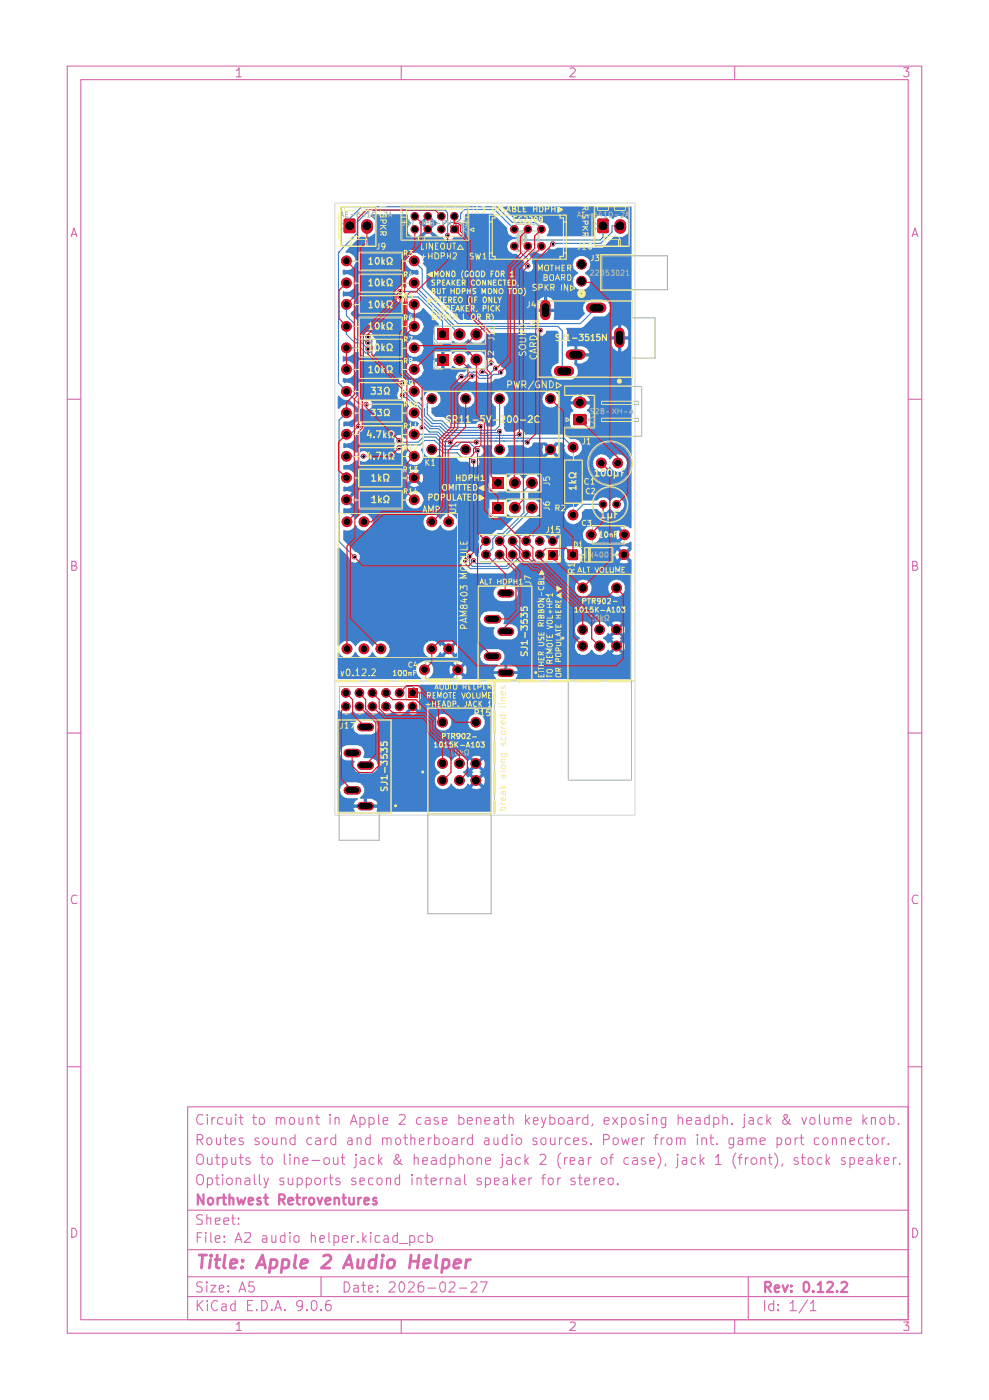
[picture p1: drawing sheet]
<svg xmlns="http://www.w3.org/2000/svg" width="148mm" height="210mm" viewBox="0 0 148 210" stroke-linecap="round" stroke-linejoin="round" font-family="sans-serif">
<g fill="none" stroke="#d66aaf" stroke-width=".17">
<path d="M10.1 9.9h128v190h-128zM12.1 11.9h124v186h-124zM35.4 10.6l.4-.4v1.3M35.4 11.5h.8M60.1 9.9v2M85.4 10.3l.2-.1h.3l.3 .2v.2l-.9 .9h.9M110.1 9.9v2M135.4 10.2h.7l-.4 .5 .4 .1v.5l-.2 .2h-.3l-.2-.2M10.7 35.5l.4-1.3 .4 1.3M10.8 35.1h.6M136.7 35.5l.4-1.3 .4 1.3M136.7 35.1h.7"/>
<path d="M10.1 59.9h2M136.1 59.9h2M10.8 84.8h.4l.2-.2v-.2l-.2-.2h-.4v1.3h.5l.2-.2v-.2l-.2-.3h-.1M136.7 84.8h.6l.1-.2-.1-.4h-.6v1.3h.5l.3-.2v-.2l-.2-.3h-.1M10.1 109.9h2M136.1 109.9h2M11.5 134.3a.62 .62 0 0 0-.8 .2 .62 .62 0 0 0 .1 .8l.1 .2 .6-.1M137.5 134.3a.62 .62 0 0 0-.8 .2 .62 .62 0 0 0 .1 .8l.1 .2 .6-.1M10.1 159.9h2M136.1 159.9h2M28.1 165.9h108v32h-108zM29.5 176.3l.3-.2a.57 .57 0 0 1 .7 .5l-.1 .8-.3 .2h-.3a1.09 1.09 0 0 1-.3-1.3z"/>
<path d="M29.5 173.3l.3-.2h.3a.97 .97 0 0 1 0 1.5 .57 .57 0 0 1-.6-.5zM29.5 170.9l.8-.1 .1-.5-.3-.2h-.6v1.5M29.9 170.9l.5 .7M30.4 167.2l-.7-.1a.87 .87 0 0 0 .3 1.5l.4-.1M31.1 176.7l.5-.1 .2 .3v.4l-.2 .3-.5-.1M31.1 173.6v.8l.2 .2h.3l.1-.2M31.1 170.7l.4-.1 .2 .3v.4l-.2 .3-.4-.1-.1-.2zM31.1 167.1h-.1l.1 .1M31.1 167.6v1M31.1 176.6v1.5M31.7 167.6v1M31.7 173.6v1"/>
<path d="M32.2 167.6h-.2l-.3 .3M32.3 176.6h.6M32.3 173.6h.6M32.4 170.6l.1 .9 .4 .1 .1-.1M32.5 176.1v1.4l.4 .1M32.5 173.1v1.4l.4 .1M33 170.6v1M33.4 176.1l-.1 .1 .1 .1v-.2v.2M33.4 173.7l.4-.1 .2 .3v.4l-.2 .3-.4-.1M33.4 167.6a.48 .48 0 0 0-.8 .3l.1 .6 .2 .1 .5-.1M33.4 173.6v1.5M33.4 176.6v1"/>
<path d="M33.5 170.6h.6M33.8 170.1v1.3l.2 .2h.1M34 167.6v.8a.48 .48 0 0 0 .6 .1M34.5 171.1l.7-.2v-.2a.48 .48 0 0 0-.7 .1l.1 .7 .2 .1 .4-.1M34.6 167.6v1M34.7 173.6v.8l.2 .2h.2l.2-.2M35.3 167.1h-.1l.1 .1 .1-.1-.1 .1M35.3 167.6v1M35.3 173.6v1M35.4 176.7h.1a.4 .4 0 0 1 .6 .1v.8M35.4 176.6v1M35.8 173.6h.6"/>
<path d="M35.8 167.6h.6M36.1 173.1v1.3l.1 .2h.2M36.1 167.1v1.3l.1 .2h.2M36.4 170.7a.36 .36 0 0 0-.6 .2l.3 .2a.33 .33 0 0 1 .4 .3l-.3 .2-.4-.1M36.7 176.7a.48 .48 0 0 1 .7 .1v.8M37.4 177h-.5l-.2 .2v.3l.2 .1 .5-.1M37.4 173.7a.35 .35 0 0 0-.4-.1 .35 .35 0 0 0-.2 .3l.6 .3 .1 .2a.48 .48 0 0 1-.7 .1M37.8 167.6h.6M38 167.1v1.3l.4 .2M38.1 176.1v1.3l.3 .2M38.8 170.7a.36 .36 0 0 0-.6 .2l.2 .2a.33 .33 0 0 1 .5 .3l-.3 .2-.4-.1M38.9 176.1v1.3l.2 .2"/>
<path d="M38.9 167.7l.2-.1h.3l.1 .1 .1 .2-.1 .6-.1 .1-.5-.1zM39 173.6h.6M39.3 173.1v1.3l.2 .2h.1M39.4 170.9a.47 .47 0 0 1 .4-.3 .47 .47 0 0 1 .4 .3v.4a.43 .43 0 0 1-.4 .3 .43 .43 0 0 1-.4-.3zM39.5 176.6l.4 1M40.1 173.7l.2-.1 .4 .1 .1 .2-.1 .6-.4 .1-.3-.3zM40.2 176.6l-.4 1.4-.3 .1M40.8 170.6v.8a.37 .37 0 0 0 .3 .2 .37 .37 0 0 0 .4-.1M41.4 167.7l.2-.1h.4l.1 1M41.4 167.6v1M41.5 170.6v1M42.1 167.8v-.2h.1h.4l.1 1"/>
<path d="M42.2 170.8a.41 .41 0 0 1 .6 0v.8M42.2 170.6v1M42.5 176.7l-.4-.1-.2 .2 .2 .3h.4v.4l-.2 .1-.4-.1M42.6 173.1v1.3l.2 .2M43.2 176.6v.8a.37 .37 0 0 0 .3 .2 .37 .37 0 0 0 .4-.1M43.4 173.1h-.1l.1 .1v-.1v.1M43.4 167.6h.5l.1 .1 .1 .2-.1 .6-.1 .1-.5-.1-.1-.2zM43.4 173.6v1M43.9 176.6v1M44.1 173.7a.38 .38 0 0 1 .4-.1 .38 .38 0 0 1 .3 .2v.8M44.1 173.6v1M44.2 170.7a.52 .52 0 0 0-.8 .2v.4a.48 .48 0 0 0 .8 .2"/>
<path d="M44.2 170.1v1.5M44.5 176.7l.2-.1 .5 .1 .1 .6a.48 .48 0 0 1-.8 .2M44.5 176.6v1.5M44.8 167.6v.9l.2 .1 .4-.1M45.4 174.1l.7-.1v-.2l-.2-.2-.4 .1-.1 .7a.48 .48 0 0 0 .7 .1M45.4 167.6v1M45.9 176.7l.2-.1 .5 .1 .1 .6a.48 .48 0 0 1-.8 .2M45.9 176.6v1.5M46.1 167.7l.2-.1h.4v1M46.1 167.6v1M46.7 170.7l-.5-.1-.2 .3 .1 .6 .1 .1 .5-.1M46.7 174h1.2"/>
<path d="M47.2 167.6h.6M47.3 170.7a.48 .48 0 0 1 .7 .1v.8M47.5 167.1v1.3l.2 .2h.1M48 170.9l-.5 .1-.3 .2 .1 .3 .2 .1 .5-.1M48.6 173.7a.42 .42 0 0 1 .4-.1 .42 .42 0 0 1 .4 .3v.4a.47 .47 0 0 1-.5 .3 .47 .47 0 0 1-.4-.3zM48.6 176.6v1M48.7 170.6v1M49 176.6l-.3 .1-.1 .2M49.1 170.6h-.2l-.2 .3M49.4 176.6h.5M49.4 167.1v.1l.1-.1-.1 .1M49.4 167.6v1"/>
<path d="M49.5 176.1v1.3l.1 .1 .3 .1M50 173.6v.8a.41 .41 0 0 0 .6 0M50.2 167.7l.2-.1h.3l.1 1M50.2 167.6v1M50.3 170.7a.52 .52 0 0 0-.8 .2v.4a.48 .48 0 0 0 .8 .2M50.3 170.1v1.5M50.6 173.6v1M50.9 176.7a.36 .36 0 0 0-.6 .2l.2 .2h.4l.1 .2-.1 .2-.2 .1-.4-.1M51.1 173.6h.5M51.3 173.1v1.3l.3 .2M52.2 170.7l.4-.1 .1 .2v.8M52.5 168.6l.5-1.5 .5 1.5"/>
<path d="M52.6 168.1h.7M52.7 170.9l-.5 .1-.1 .2 .1 .4 .5-.1M53.3 176.7a.36 .36 0 0 0-.6 .2l.2 .2h.4v.2v.2l-.2 .1-.4-.1M53.3 173.6v1.2v.2l-.3 .1M53.3 173.1v.1l.1-.1h-.1v.1M53.5 170.8l.2-.2h.2l.2 .2v.8M53.5 170.6v1M53.9 177.1l.7-.1v-.2l-.2-.2-.5 .1v.8l.2 .1 .4-.1M53.9 167.6h.5l.3 .3-.1 .6-.2 .1-.5-.1M53.9 167.6v1.5M54 173.7l.2-.1 .4 .1 .1 .9M54.7 174h-.5l-.3 .2v.2l.3 .2 .5-.1"/>
<path d="M55.3 167.6h.5l.2 .3v.6l-.2 .1-.5-.1M55.3 167.6v1.5M55.5 170.7l-.5-.1-.2 .3 .1 .6 .1 .1 .5-.1M55.5 170.1v1.5M55.9 176.7l-.4-.1-.3 .3 .1 .6 .2 .1 .4-.1M56 173.7a.48 .48 0 0 0-.7 .2v.4a.52 .52 0 0 0 .7 .2M56.6 176.7l.1-.1 .4 .1 .1 .2-.1 .6-.4 .1-.1-.1-.1-.2zM56.7 167.1v1.4l.2 .1M56.7 173.1v1.5M56.8 174l.4 .6M57.2 173.6l-.5 .6M57.3 170.8a.41 .41 0 0 1 .7 0v.8"/>
<path d="M57.3 170.6v1M57.4 168.1l.7-.1v-.4h-.5l-.2 .2v.6l.2 .2 .5-.1M57.9 176.7l.2-.1 .4 .1v.9M57.9 176.6v1M58 170.8l.2-.2h.2l.2 .2v.8M59.5 170.6h.3l.2 .3v.4l-.2 .3h-.3l-.2-.3v-.4zM59.9 176.7l-.5-.1-.2 .3v.4l.2 .3 .5-.1M59.9 167.2v-.1h.6a.4 .4 0 0 1 .1 .6l-.8 .9h.9M59.9 176.1v1.5M60 173.8a.58 .58 0 0 1-.3 .7 .58 .58 0 0 1-.7-.2 1.3 1.3 0 0 1 .8-.9l-.1-.3h-.2a.34 .34 0 0 0-.2 .2 .34 .34 0 0 0 .1 .4v.2l.6 .6 .3 .1M60.5 170.6h.5M60.7 170.1v1.3l.2 .2h.1"/>
<path d="M61.6 170.8l.1-.2 .4 .1v.9M61.6 170.1v1.5M61.7 176.1v.2l.1-.1-.1-.1v.2M61.7 176.6v1M62.1 173.7l.1-.1 .5 .1v.9M62.1 173.1v1.5M62.5 176.7l.2-.1 .4 .1v.9M62.5 176.6v1M62.8 171.1l.7-.2v-.2a.48 .48 0 0 0-.7 .1l.1 .7 .2 .1 .4-.1M63.1 167.6h-.4l-.3 .3 .1 .6 .2 .1 .4-.1M63.3 174.1l.7-.1v-.3l-.5-.1-.2 .2v.6l.2 .2 .5-.1M63.6 176.6h.6"/>
<path d="M63.8 167.6h.1h.4l.1 1M63.8 176.1v1.3l.2 .2h.2M64.2 170.6v1M64.4 168h-.5l-.2 .2v.2l.2 .2 .5-.1M64.6 177.1l.8-.1v-.2a.48 .48 0 0 0-.8 0l.1 .7 .2 .1 .4-.1M64.6 170.6h-.2l-.2 .3M64.7 173.7l.2-.1 .4 .1 .1 .9M65.1 170.7a.48 .48 0 0 1 .7 .1v.7a.48 .48 0 0 1-.7 0M65.1 170.1v1.5M65.4 174h-.5l-.3 .2v.2l.3 .2 .5-.1M65.6 167.6a.35 .35 0 0 0-.4 0 .35 .35 0 0 0-.2 .3l.6 .2 .1 .3a.48 .48 0 0 1-.7 .1M66 176.6v1"/>
<path d="M66.3 168.1l.7-.1-.1-.4h-.2h-.4v.9l.2 .1 .4-.1M66.4 176.6l-.4 .1v.2M66.4 170.9a.47 .47 0 0 1 .4-.3 .47 .47 0 0 1 .4 .3v.4a.43 .43 0 0 1-.4 .3 .43 .43 0 0 1-.4-.3zM66.7 173.7a.48 .48 0 0 0-.7 .2v.4a.52 .52 0 0 0 .7 .2M66.7 173.1v1.5M66.9 176.7h.1a.4 .4 0 0 1 .6 .1v.8M66.9 176.6v1M67.4 173.7a.48 .48 0 0 1 .7 0v.7a.48 .48 0 0 1-.7 .1M67.4 173.6v1.5M67.8 170.7a.48 .48 0 0 1 .7 .1v.8M68.2 176.7a.48 .48 0 0 1 .7 .1v.8M68.5 170.9l-.5 .1-.3 .2 .1 .3 .2 .1 .5-.1"/>
<path d="M68.7 173.7a.38 .38 0 0 1 .4-.1 .38 .38 0 0 1 .3 .2v.8M68.7 167.6a.48 .48 0 0 1 .8 .3l-.1 .6-.2 .1-.5-.1M68.7 167.1v1.5M68.7 173.1v1.5M68.9 177h-.5l-.2 .2v.3l.2 .1 .5-.1M69.2 170.6v1M69.6 176.1v1.3l.2 .2M69.6 170.6l-.4 .3M70 168.1l.8-.1v-.2l-.3-.2h-.4l-.1 .8a.48 .48 0 0 0 .7 .1M70.1 173.7a.42 .42 0 0 1 .4-.1 .42 .42 0 0 1 .4 .3v.4a.47 .47 0 0 1-.5 .3 .47 .47 0 0 1-.4-.3zM70.8 170.7a.52 .52 0 0 0-.8 .2v.4a.48 .48 0 0 0 .8 .2M70.8 170.1v1.5"/>
<path d="M71.4 167.7a.38 .38 0 0 1 .3-.1 .38 .38 0 0 1 .4 .2v.8M71.4 167.6v1M71.5 173.7a.38 .38 0 0 1 .3-.1 .38 .38 0 0 1 .3 .2v.8M71.5 173.6v1M72.1 176.7a.36 .36 0 0 0-.6 .2l.2 .2h.4v.2v.2l-.2 .1-.4-.1M72.6 170.7l.5-.1 .1 .2v.8M72.6 168.1l.8-.1v-.2l-.2-.2h-.5l-.1 .8a.48 .48 0 0 0 .7 .1M72.7 176.7l.2-.1 .5 .1 .1 .6a.48 .48 0 0 1-.8 .2M72.7 174.1l.8-.1v-.2l-.3-.2-.4 .1-.1 .7a.48 .48 0 0 0 .7 .1M72.7 176.6v1.5M73.2 170.9l-.5 .1-.1 .2 .1 .4 .5-.1M74 170.6l.1 .9 .3 .1 .2-.1"/>
<path d="M74.1 177.1l.7-.1v-.2a.48 .48 0 0 0-.7-.1v.8l.2 .1 .4-.1M74.1 167.6h.1h.4l.1 1M74.6 170.6v1M74.7 168h-.5l-.2 .2v.2l.2 .2 .5-.1M75.2 167.6h.6M75.3 173.6v1.2l-.1 .2-.3 .1M75.3 173.1h-.1l.1 .1 .1-.1h-.1v.1M75.4 176.7l.5-.1 .1 .2v.8M75.4 167.1v1.4l.4 .1M75.9 173.7l.2-.1 .4 .1 .1 .9M75.9 170.7l-.4-.1-.2 .3v.4l.2 .3 .4-.1M75.9 170.1v1.5"/>
<path d="M76 177h-.5l-.1 .2 .1 .4 .5-.1M76.3 167.7l.2-.1h.3l.1 1M76.3 167.1v1.5M76.6 174h-.5l-.2 .2v.2l.2 .2 .5-.1M76.7 170.1l-.1 .1 .1 .1 .1-.1-.1-.1v.2M76.7 170.6v1M76.8 176.1v1.5M76.9 177l.4 .6M77.3 170.9a.47 .47 0 0 1 .4-.3 .47 .47 0 0 1 .4 .3v.4a.43 .43 0 0 1-.4 .3 .43 .43 0 0 1-.4-.3zM77.3 176.6l-.5 .5M77.9 177.1l.8-.1v-.2a.48 .48 0 0 0-.8 0l.1 .7 .1 .1 .5-.1M78 173.7a.48 .48 0 0 0-.8 .2v.4a.52 .52 0 0 0 .8 .2"/>
<path d="M78.7 173.1v1.5M78.7 174l.5 .6M78.7 167.1v1.5M78.9 168l.4 .6M79.2 173.6l-.5 .6M79.2 176.6v1M79.3 167.6l-.6 .5M79.7 176.6l-.4 .1-.1 .2M79.9 168.1l.7-.1-.2-.4h-.4l-.1 .8 .2 .2 .4-.1M80.4 170.7l-.4-.1-.2 .2 .2 .3 .4 .1v.3l-.1 .1-.5-.1M80.9 173.2l.2-.1h.3l.3 .1 .1 .3-.1 .2-.8 .9h.9M81 170.9a.45 .45 0 0 1 .8-.1v.7a.42 .42 0 0 1-.4 .1 .42 .42 0 0 1-.4-.3z"/>
<path d="M81.1 176.6h.6M81.1 167.6l.3 1M81.7 176.1l-.3 .1v1.4M81.8 167.6l-.4 1.3-.3 .2M82.2 176.7l.4-.1 .3 .3v.4l-.3 .3h-.2l-.3-.3zM82.4 167.6a.48 .48 0 0 1 .7 .3v.6l-.3 .1-.4-.1M82.4 167.1v1.5M82.5 170.6v.8a.37 .37 0 0 0 .3 .2 .37 .37 0 0 0 .3-.1M83.1 170.6v1M83.6 176.6v1M83.7 167.7a.42 .42 0 0 1 .5-.1 .42 .42 0 0 1 .3 .3l-.1 .6-.4 .1-.3-.1v-.2zM83.8 170.6v1"/>
<path d="M84 176.6l-.3 .1-.1 .2M84 172.9a1.74 1.74 0 0 0 0 2.3M84.2 170.6h-.1l-.3 .3M84.6 173.6v1M85 173.6l-.3 .1-.1 .2M85.1 167.6h.2h.4l.1 1M85.4 174.1l.7-.1-.2-.4-.5 .1v.8l.2 .1 .4-.1M85.4 170.7a.52 .52 0 0 0-.7 .2v.4a.48 .48 0 0 0 .7 .2M85.8 168h-.5l-.3 .2v.2l.3 .2 .5-.1M85.9 171.1l.8-.2v-.1a.48 .48 0 0 0-.8 0l.1 .7 .2 .1 .4-.1M86.1 176.7a.36 .36 0 0 0-.6 .2l.3 .2h.3l.1 .2-.1 .2-.2 .1-.4-.1M86.4 167.6v1"/>
<path d="M86.6 176.6h.6M86.8 173.7l.1-.1 .4 .1 .1 .9M86.9 176.1v1.4l.3 .1M86.9 167.6h-.3l-.2 .3M87.4 174h-.5l-.2 .2v.2l.2 .2 .5-.1M87.6 177.1l.7-.1v-.2l-.2-.2h-.3l-.2 .2v.6l.2 .2 .4-.1M87.8 170.7l-.1-.1-.4 .1v.3l.4 .1 .2 .2-.2 .3-.4-.1M88.1 167.6a.48 .48 0 0 0-.8 .3l.1 .6 .2 .1 .5-.1M88.1 167.1v1.5M88.1 173.6v1M88.6 173.6l-.4 .1-.1 .2M88.6 171.5v.1l-.1-.1h.1v.1"/>
<path d="M88.8 168.5l-.2 .3M89 176.6v1M89.4 176.6l-.3 .1-.1 .2M89.8 177.1l.7-.1v-.3l-.5-.1-.2 .2 .1 .7 .1 .1 .5-.1M90.2 173.7a.42 .42 0 0 1 .4-.1 .42 .42 0 0 1 .3 .3v.4a.47 .47 0 0 1-.4 .3 .47 .47 0 0 1-.4-.3zM90.4 170.9l.8-.1 .1-.5-.4-.2h-.5v1.5M90.5 168.1l.8-.1v-.2l-.3-.2h-.4l-.1 .8a.48 .48 0 0 0 .7 .1M91.2 176.7l.2-.1 .5 .1v.8a.42 .42 0 0 1-.5 .1 .42 .42 0 0 1-.3-.3zM91.4 173.6h.5M91.8 167.6l.7 1M91.9 173.1h-.3l-.1 .2v1.3M91.9 170.8a.44 .44 0 0 1 .7 .1v.4a.42 .42 0 0 1-.3 .3 .42 .42 0 0 1-.4-.1z"/>
<path d="M92.5 177.5h.1l-.1 .1v-.1v.1M92.5 167.6l-.7 1M93.1 170.6l.3 1 .3-.7 .3 .7 .2-1M93.1 167.6h.5h.1l.1 .3-.1 .6-.1 .1-.5-.1M93.1 167.6v1.5M94.1 173.7l-.4-.1-.2 .3v.4l.2 .3 .4-.1M94.5 167.7l.2-.1h.4l.1 .3-.1 .6-.2 .1-.4-.1-.1-.2zM94.7 171.1l.8-.2v-.1a.48 .48 0 0 0-.8 0l.1 .7 .2 .1 .4-.1M94.8 173.7l.2-.1 .4 .1 .1 .9M95.5 174h-.5l-.3 .2v.2l.3 .2 .5-.1M96.1 170.6v1M96.4 167.6a.35 .35 0 0 0-.4 0 .35 .35 0 0 0-.2 .3l.6 .2v.3a.48 .48 0 0 1-.6 .1"/>
<path d="M96.5 170.6l-.4 .3M96.7 173.7a.35 .35 0 0 0-.4-.1 .35 .35 0 0 0-.2 .3l.6 .3 .1 .2a.48 .48 0 0 1-.7 .1M97 167.1h-.1l.1 .1 .1-.1-.1 .1M97 167.6v1M97.4 174.1l.6-.1v-.3l-.2-.1-.4 .1v.8l.1 .1 .5-.1M97.8 167.7l.2-.1h.3l.1 1M97.8 167.6v1M98 170.6h.6M98.6 172.9a1.74 1.74 0 0 1 0 2.3M98.6 170.1h-.2l-.2 .2v1.3M99.1 170.6v1M99.5 170.6a.33 .33 0 0 0-.4 .3"/>
<path d="M99.7 174.5v.3M99.7 167.6v1.2l-.2 .3-.4-.1M99.7 167.6h-.4h-.2v.3v.6l.2 .1 .4-.1M99.9 170.9l.3-.3 .4 .1 .1 .2-.1 .6-.4 .1-.2-.1zM101.3 170.8l.2-.2 .4 .1v.9M101.3 170.6v1M101.5 173.6v1.2l-.2 .3M101.5 173.1h-.1l.1 .1 .1-.1h-.1v.1M101.6 167.7a.38 .38 0 0 1 .4-.1 .38 .38 0 0 1 .3 .2v.8M101.6 167.1v1.5M101.9 170.8a.41 .41 0 0 1 .7 0v.8M102.3 173.7l.1-.1 .5 .1v.9"/>
<path d="M102.9 174h-.5l-.2 .2v.2l.2 .2 .5-.1M102.9 168.1l.7-.1v-.2l-.2-.2h-.4l-.1 .8a.48 .48 0 0 0 .6 .1M104.2 173.7l-.4-.1-.3 .3v.4l.3 .3 .4-.1M104.2 167.6h.2h.4l.1 1M104.5 170.1l-.1 .1 .1 .1 .1-.1-.1-.1v.2M104.5 170.6v1M104.9 168l-.7 .1v.4l.2 .1 .5-.1M104.9 173.1v1.5M105.1 174l.4 .6M105.2 170.8a.41 .41 0 0 1 .6 0v.8M105.2 170.6v1M105.5 173.6l-.6 .6"/>
<path d="M106.3 167.6a.48 .48 0 0 0-.7 .1v.8l.2 .1 .5-.1M106.3 167.1v1.5M106.3 170.6h.6M106.5 170.1v1.3l.1 .1 .3 .1M106.9 167.6a.48 .48 0 0 1 .8 .3l-.1 .6-.2 .1-.5-.1M106.9 167.6v1.5M107.2 173.5h.2l.2-.4v1.5M107.2 174.6h.8M107.4 171.5v.1v-.1v.1M108.3 167.7l.2-.1h.4l.1 1M108.3 167.1v1.5M109.6 168.5h.1l-.1 .1"/>
<path d="M109.9 170.6v1.2l-.3 .3-.4-.1M109.9 170.7a.48 .48 0 0 0-.7 .1v.7a.48 .48 0 0 0 .7 0M110.2 172.9a1.74 1.74 0 0 0 0 2.3M110.6 170.7l.5-.1 .2 .2v.8M110.6 173.6h.6M111.2 173.1h-.3l-.1 .2v1.3M111.3 170.9l-.7 .2v.4l.1 .1 .6-.1M111.5 167.6v1.4l-.2 .1M111.5 167.1v.1l.1-.1-.1 .1M111.7 173.6v1M111.9 170.8l.3-.2h.2l.2 .2v.8M111.9 170.6v1"/>
<path d="M112.1 173.6h-.2l-.2 .3M112.3 167.6h.1h.5v1M112.6 173.7a.42 .42 0 0 1 .4-.1 .42 .42 0 0 1 .4 .3v.4a.47 .47 0 0 1-.5 .3 .47 .47 0 0 1-.4-.3zM112.6 170.8a.41 .41 0 0 1 .7 0v.8M112.9 168h-.5l-.2 .2v.2l.2 .2 .5-.1M113.9 171.1l.7-.2v-.1a.48 .48 0 0 0-.7 0l.1 .7 .1 .1 .5-.1M114 173.7a.38 .38 0 0 1 .3-.1 .38 .38 0 0 1 .3 .2v.8M114 173.6v1M114.2 167.6h-.4l-.3 .3 .1 .6 .2 .1 .4-.1M114.9 167.1v1.5M115.1 168l.4 .6M115.1 173.6h.6"/>
<path d="M115.3 173.1v1.3l.4 .2M115.5 167.6l-.6 .5M116.1 172.9a1.74 1.74 0 0 1 0 2.3M116.4 170.7l.4-.1 .3 .3-.1 .6-.2 .1-.4-.1M116.4 170.6v1.5M117.3 174.5l-.2 .3M117.7 170.9l.2-.3 .5 .1v.2v.6l-.5 .1-.1-.1zM118.3 167.8a.78 .78 0 0 1-.8 .8l-.2-.3v-.2l.6-.5v-.5h-.4a1.16 1.16 0 0 0 .8 1.4l.1 .1M119.1 170.6v1M119.5 173.7a.35 .35 0 0 0-.3-.1 .35 .35 0 0 0-.2 .3l.5 .3 .1 .2a.48 .48 0 0 1-.6 .1M119.5 170.6h-.1l-.3 .3M119.8 170.6h.6"/>
<path d="M120.1 170.1v1.3l.1 .2h.2M120.1 173.6h.5M120.1 167.6l.4 1 .3-1M120.2 173.1v1.3l.4 .2M121.1 173.7l.2-.1h.3l.2 .1v.6l-.2 .3h-.3l-.2-.2zM121.4 167.7l.2-.1h.4l.1 .3-.1 .6-.2 .1-.4-.1-.1-.2zM122.7 170.7a.48 .48 0 0 0-.7 .1v.7a.48 .48 0 0 0 .7 0M122.8 167.1v1.3l.1 .2M123.1 173.7l-.4-.1-.2 .1-.1 .2 .1 .6 .2 .1 .4-.1M123.4 170.7l.4-.1 .2 .3v.4l-.2 .3-.4-.1-.1-.2zM123.5 167.6v.8a.48 .48 0 0 0 .7 .1M123.8 173.1v1.5"/>
<path d="M123.9 174l.4 .6M124.2 167.6v1M124.3 173.6l-.5 .6M124.7 170.8l.2-.2h.2l.2 .2v.8M124.7 170.6v1M124.9 167.7a.38 .38 0 0 1 .3-.1 .38 .38 0 0 1 .4 .2v.8M124.9 167.6v1M125.6 167.8l.1-.2h.5v1M126.1 170.8l.1-.2h.3l.2 .2v.8M126.1 170.6v1M126.6 173.7l-.4-.1-.1 .3 .1 .2h.3l.2 .3-.2 .2-.4-.1M126.8 168.1l.7-.1v-.4h-.5l-.2 .2v.6l.2 .2 .5-.1"/>
<path d="M127.3 173.7l.5-.1 .1 .1 .1 .2-.1 .6-.1 .1-.5-.1M127.3 171.1l.7-.2v-.1l-.2-.2h-.3l-.2 .2v.6l.2 .2 .4-.1M127.3 173.6v1.5M128.6 174.1l.7-.1v-.3l-.2-.1-.4 .1-.1 .7a.48 .48 0 0 0 .7 .1M129.3 170.7l-.4-.1-.3 .3 .1 .6 .2 .1 .4-.1M129.3 167.1v1.5M129.5 168l.4 .6M129.8 170.6h.5M129.9 167.6l-.6 .5M130 173.7l.1-.1 .5 .1v.9M130 170.1v1.3v.1l.3 .1M130.6 167.7l.1-.1h.4v1"/>
<path d="M130.6 167.6v1M130.6 174h-.5l-.2 .2v.2l.2 .2 .5-.1M130.7 170.9a.47 .47 0 0 1 .4-.3 .47 .47 0 0 1 .5 .3v.4a.43 .43 0 0 1-.5 .3 .43 .43 0 0 1-.4-.3zM131.3 173.1v1.5M131.5 174l.4 .6M131.9 167.7l.2-.1h.4l.1 .3-.1 .6-.2 .1-.4-.1-.1-.2zM131.9 173.6l-.6 .6M132.2 170.6v1M132.5 174.1l.7-.1-.2-.4-.5 .1v.8l.2 .1 .4-.1M132.6 170.6l-.4 .3M133.1 171.5h.1l-.1 .1-.1-.1h.1v.1M133.3 167.6h.4h.2v.3v.6l-.2 .1-.4-.1"/>
<path d="M133.3 167.1v1.5M133.9 173.6v1M134.3 173.6l-.4 .1v.2M134.6 168.5h.1l-.1 .1-.1-.1 .1 .1M134.8 174.4v.2l-.1-.1 .1-.1v.2M10.8 184.2a.68 .68 0 0 1 .7 .6 .68 .68 0 0 1-.7 .7zM28.1 194.4h108M28.1 191.4h108M28.1 187.4h108M28.1 181.4h108M29.5 195v1.5M29.5 185.5h.6"/>
<path d="M29.7 195.7l.7 .8M30.2 184.8h-.7v1.5M30.3 192.3l-.6-.1-.2 .2a.33 .33 0 0 0 .2 .5l.5 .1 .1 .4-.1 .2-.1 .1-.6-.1M30.3 182.2l-.6-.1a.33 .33 0 0 0-.2 .4l.2 .3 .5 .2 .1 .1-.1 .5h-.7M30.4 195l-.9 .8M30.8 184.8h-.1l.1 .1 .1-.1-.1 .1M30.8 185.3v1M31 192.2l-.1 .1 .1 .1 .1-.1-.1-.1v.2M31 182.7l.6-.1v1M31 182.1v1.5M31 192.7v1M31.1 195l-.1 .1 .1 .1v-.2v.2"/>
<path d="M31.1 195.5v1M31.6 192.7h.7l-.7 1h.7M31.6 184.8v1.4l.1 .1M32.3 185.8l.6-.1v-.4h-.1h-.5v.8a.48 .48 0 0 0 .6 .1M32.3 183.1l.6-.1v-.4h-.6v.2v.8h.6M32.6 195.2a.4 .4 0 0 0-.6-.1 .73 .73 0 0 0-.4 .9 .73 .73 0 0 0 .9 .4l.1-.1M32.9 193.2l.6-.2v-.1l-.1-.2h-.4l-.1 .2v.6l.1 .2 .4-.1M33.3 195.6l.1-.1 .5 .1v.9M33.5 183.1l.8-.1-.1-.4h-.6l-.1 .2 .1 .8h.6M33.6 186.2h.1l-.1 .1-.1-.1 .1 .1M33.6 185.3l.1 .1-.1 .1-.1-.1 .1-.1v.2M33.9 195.8l-.5 .1a.34 .34 0 0 0 0 .6l.5-.1"/>
<path d="M34.2 193.5l.1 .1-.1 .1-.1-.1 .1-.1v.2M34.2 192.8l.1 .1h-.2l.1-.1v.1M34.7 182.6h.5M34.9 182.1v1.3l.1 .2h.2M35.2 195.6l-.4-.1-.3 .2v.5l.3 .3 .4-.1M35.2 186.3l.5-1.5 .5 1.5M35.2 195v1.5M35.4 198.5h.2l.2-.3v1.3M35.4 199.5h.8M35.4 185.8h.8M35.7 183.5l.1 .1h-.2l.1-.1v.1M35.7 182.6l.1 .1-.1 .1-.1-.1 .1-.1v.2"/>
<path d="M35.8 193.7l.5-1.5 .5 1.5M36 193.3h.7M36.7 184.9l.7-.1 .1 .6-.9 .9h.9M37.1 195.7h.5M37.8 195h-.7v1.5h.7M38 192.2h-.7v.7l.2-.1 .5 .1a.6 .6 0 0 1-.2 .8h-.3l-.2-.2M38.4 196.3l.1 .1-.1 .1v-.2v.2M39.2 195a.81 .81 0 0 1 .8 .5 .81 .81 0 0 1-.2 .9l-.6 .1zM39.4 185.3h.1h.4l.1 1M40 185.7l-.6 .1-.1 .1v.2l.2 .2 .5-.1M40.7 196.3v.2l-.1-.1 .1-.1v.2M40.7 185.3v.9l.2 .1 .4-.1"/>
<path d="M41.1 196.5l.6-1.5 .5 1.5M41.3 196.1h.8M41.3 185.3v1M42.7 196.3l.1 .1-.1 .1-.1-.1 .1-.1v.2M42.7 185.3h-.5h-.1l-.1 .3 .1 .6 .1 .1 .5-.1M42.7 184.8v1.5M43.4 184.8h-.1l.1 .1M43.4 185.3v1M44.1 185.4a.41 .41 0 0 1 .7 0v.8l-.3 .1-.4-.1-.1-.2zM45.3 195.7a.51 .51 0 0 1-.9 0v-.5a.52 .52 0 0 1 .9 0v1l-.4 .3h-.3M46 196.3l.1 .1-.1 .1-.1-.1 .1-.1v.2M46.7 195.2l.3-.2a.82 .82 0 0 1 .5 .7 .82 .82 0 0 1-.5 .8l-.3-.3z"/>
<path d="M46.7 185.4l.1-.1h.4v1M46.7 184.8v1.5M47.9 185.8l.7-.1-.2-.4h-.4l-.1 .8 .2 .2 .4-.1M48.1 196.3l.1 .1-.1 .1-.1-.1 .1-.1v.2M48.1 191.4v3M49.3 184.8v1.3l.1 .2M49.4 195a.48 .48 0 0 0-.5 .3 .88 .88 0 0 0 .1 1.2h.4a.6 .6 0 0 0 .1-.8l-.5-.1-.2 .2M50 185.3a.48 .48 0 0 1 .7 .1v.8l-.2 .1-.5-.1M50 185.3v1.5M51.3 185.8l.8-.1v-.2l-.3-.2h-.4l-.1 .8a.48 .48 0 0 0 .7 .1M51.6 192.2h.3a.82 .82 0 0 1 .5 .8 .82 .82 0 0 1-.5 .7h-.3zM52.7 185.3v1"/>
<path d="M53 192.8l.5-.1 .2 .2v.8M53.1 185.3h-.3l-.1 .3M53.6 186.2h.1l-.1 .1-.1-.1 .1 .1M53.7 193l-.7 .2v.4l.2 .1 .5-.1M54.2 192.7h.6M54.4 184.8v1.5M54.4 192.2v1.4l.4 .1M54.4 185.8l.5 .5M54.9 185.3l-.5 .5M55.2 193.2l.7-.2v-.1l-.2-.2h-.3l-.2 .2v.6l.2 .2 .4-.1M55.5 184.8v.1l.1-.1-.1 .1M55.5 185.3v1"/>
<path d="M56.6 193.5v.1v.1l-.1-.1 .1-.1v.2M56.6 192.8v.1h-.1l.1-.1v.1M56.9 185.3a.48 .48 0 0 0-.7 .1v.8l.3 .1 .4-.1M57.6 185.3h.1h.4l.1 1M58.2 185.7l-.6 .1-.1 .1v.2l.2 .2 .5-.1M58.3 192.4l.2-.2h.4l.3 .2v.2l-.1 .3-.8 .8h.9M59.5 185.3h-.4l-.3 .3 .1 .6 .2 .1 .4-.1M59.5 184.8v1.5M59.9 192.4l.2-.2a.73 .73 0 0 1 .4 1.2l-.2 .3-.4-.2-.1-.4zM59.9 186.4h1.1M60.1 197.9v2M61.2 192.4l.2-.2h.3l.4 .2v.2l-.1 .3-.9 .8h1"/>
<path d="M61.4 185.3a.48 .48 0 0 1 .7 .3v.6l-.3 .1-.4-.1M61.4 185.3v1.5M63.3 192.2h-.2l-.4 .3v1a.48 .48 0 0 0 .4 .2 .48 .48 0 0 0 .4-.3l-.1-.5-.5-.1-.2 .1v.1M63.4 185.3a.48 .48 0 0 0-.7 .3v.6l.3 .1 .4-.1M64 185.3a.48 .48 0 0 1 .8 .3l-.1 .6-.3 .1-.4-.1M64 184.8v1.5M64.1 193.1h1.2M66 192.4l.3-.2 .4 .2-.1 1.1a.37 .37 0 0 1-.4 .2 .37 .37 0 0 1-.2-.3l-.1-.3zM67.3 192.4l.3-.2h.3l.2 .1 .1 .3-.1 .3-.9 .8h1M68.8 193.1h1.1M70.6 192.4l.3-.2h.3l.3 .2v.2l-.1 .3-.9 .8h1M72 192.2h1l-.7 1.5"/>
<path d="M85.4 198.3l.5-.1 .2 .1 .1 .2-.1 .3-.8 .7h.9M110.1 197.9v2M112.1 191.4v6.5M114.6 195v1.5M115.9 195.6a.52 .52 0 0 0-.8 .1v.5a.48 .48 0 0 0 .8 .2M115.9 195v1.5M116.6 196.3l.1 .1-.1 .1-.1-.1 .1-.1v.2M116.6 195.6l.1 .1h-.2l.1-.1v.1M118.4 195.4l.3-.2 .1-.2v1.5M118.4 196.5h.9M121 194.9l-1.3 2M121.4 195.4l.4-.4v1.5"/>
<path d="M121.4 196.5h.9M135.4 198.2h.7l-.4 .5 .4 .1v.6v.1l-.7-.1M136.7 184.2a.68 .68 0 0 1 .8 .6 .68 .68 0 0 1-.8 .7z"/>
<circle cx="34.4" cy="177.1" r=".53"/>
<circle cx="47.6" cy="177.1" r=".53"/>
</g>
<g fill="none" stroke="#d66aaf" stroke-width=".34">
<path d="M30.5 179.1v1.5l-.9-1.5v1.5M31.2 179.7l.5-.1 .2 .2v.5l-.2 .3-.5-.1v-.2zM32.6 179.6v1M33 179.6a.33 .33 0 0 0-.4 .2M33.3 179.6h.6M33.5 179.1v1.4l.4 .1M34.4 179.7l.1-.1 .5 .1v.9M34.4 179.1v1.5M35.6 179.6l.2 1 .4-.8 .2 .8 .3-1M39 179.7l-.3-.1-.2 .2 .2 .3 .3 .1 .1 .1-.1 .2-.1 .1-.4-.1M39.5 179.6h.6M39.8 179.1v1.2l.2 .3h.1"/>
<path d="M41.8 179.8h.7a.42 .42 0 0 0 .2-.4 .42 .42 0 0 0-.4-.3h-.5v1.5M42.2 179.8l.5 .8M44.4 179.6h.6M44.5 179.1v1.2l.1 .2 .4 .1M45.5 179.6v1M45.9 179.6a.33 .33 0 0 0-.4 .2M46.4 179.7l.4-.1 .3 .2v.5l-.3 .3-.4-.1-.1-.2zM47.6 179.6l.3 1 .4-1M50.1 179.7a.38 .38 0 0 1 .4-.1 .38 .38 0 0 1 .3 .2v.8M50.1 179.6v1M51.3 179.6h.5M51.5 179.1v1.2l.1 .2 .2 .1"/>
<path d="M52.3 179.6v.7a.37 .37 0 0 0 .3 .3 .37 .37 0 0 0 .4-.2M53 179.6v1M53.7 179.6v1M54.1 179.6l-.4 .2M56.4 179.7l-.4-.1-.1 .2 .1 .3 .4 .1 .1 .1-.1 .2-.1 .1-.4-.1M37.3 180.1l.6-.2-.1-.2-.1-.1-.4 .1v.8l.1 .1 .4-.1M43.2 180.1l.7-.2v-.2l-.5-.1-.2 .2 .1 .7 .1 .1 .5-.1M48.8 180.1l.7-.2-.1-.2-.4-.1-.2 .2 .1 .7 .1 .1 .4-.1M54.6 180.1l.7-.2-.1-.2-.2-.1-.4 .1v.8l.2 .1 .4-.1M114.6 193h.6l.3-.3v-.3l-.3-.2h-.6v1.5M115 193l.5 .7M116.1 193.2l.7-.2v-.1l-.2-.2h-.4l-.1 .2v.6l.1 .2 .5-.1"/>
<path d="M117.3 192.7l.3 1 .4-1M118.5 193.5l.1 .1-.1 .1v-.2v.2M118.5 192.8h.1l-.1 .1M120.4 192.4l.3-.2a.82 .82 0 0 1 .6 .8 .82 .82 0 0 1-.6 .7l-.3-.3zM121.8 193.5l.1 .1-.1 .1v-.1v-.1v.2M122.5 192.6l.4-.4v1.5M122.5 193.7h.9M124 192.4l.1-.2h.4l.3 .2v.2l-.9 1.1h.9M125.4 193.5l.1 .1-.1 .1v-.2v.2M126.1 192.4l.2-.2h.4l.2 .2v.2l-.9 1.1h.9"/>
</g>
<g fill="none" stroke="#d66aaf" stroke-width=".42">
<path d="M29.8 188.2h1.1M30.4 188.2l-.2 1.9M31.5 188.8l-.1 1.3M31.6 188.2l-.1 .1h.1h.1l-.1-.1v.1M32.2 188.8h.8M32.6 188.2l-.2 1.7 .1 .1 .3 .1M33.7 188.2l-.2 1.7 .2 .2M34.5 189.5l1-.2-.1-.4-.6-.1-.2 .3-.1 .9 .2 .1 .6-.1M36.3 189.9l.1 .1-.2 .1 .1-.2-.1 .2M36.4 188.9v.1v.1l-.1-.1 .1-.1v.2M38.4 190.1l.9-1.9 .5 1.9M38.7 189.6h1"/>
<path d="M40.6 188.9l.6-.1 .2 .2 .1 .2-.1 .6a.72 .72 0 0 1-1 .2M40.6 188.8l-.3 2M42.4 188.9a.6 .6 0 0 1 .9 .3l-.2 .7a.72 .72 0 0 1-.8 .1M42.4 188.8l-.3 2M44.3 188.2l-.2 1.7 .2 .2M45.1 189.5l.9-.2 .1-.2-.1-.2-.2-.1-.5 .1-.3 1 .3 .2 .5-.1M48.5 188.3a.78 .78 0 0 1 1 0l.1 .5-.2 .2-1.3 1.1h1.3M51.4 190.1l1-1.9 .4 1.9M51.8 189.6h.9M53.6 188.8v1.2l.5 .1 .3-.2M54.5 188.8l-.2 1.3M56.3 188.9a.65 .65 0 0 0-1 .3l-.1 .6 .1 .1a.64 .64 0 0 0 .9 .1"/>
<path d="M56.4 188.2l-.2 1.9M57.3 188.8l-.2 1.3M57.4 188.2l-.1 .1h.1v-.1v.1M58 189.2a.63 .63 0 0 1 1.1-.2v.2v.6a.63 .63 0 0 1-1.1 .1zM61.5 189.1h1.2M61.6 188.2l-.3 1.9M62.8 188.2l-.3 1.9M63.5 189.5l1-.2-.1-.4-.6-.1-.3 .3v.9l.1 .1 .6-.1M65.4 188.2l-.2 1.7 .3 .2M66.4 188.9l.6-.1 .3 .2v.8a.72 .72 0 0 1-1 .2M66.4 188.8l-.2 2M68 189.5l1-.2v-.4l-.2-.1-.6 .1-.3 1 .3 .2 .6-.1"/>
<path d="M69.9 188.8l-.2 1.3M70.5 188.8l-.5 .2-.1 .2"/>
</g>
<path d="M50.8 102.9h11l1.1 1v3.1h-12.1z" fill="none" stroke="#565c88" stroke-width=".15"/>
<g fill="none" stroke="#f2b0a6" stroke-width=".34">
<path d="M54.9 84.8h.2l.1 .2M55.2 84.8v.8M55.7 82.4l-.2-.2h-.3l-.3 .3 .1 .3 .7 .8h-.8M55.7 86.5l-.6-.1a.33 .33 0 0 0-.1 .6l.7 .7h-.8M56.2 87.6h-.1l.1 .1 .1-.1-.1 .1M56.3 85.2l-.6-.1v-.2l.2-.1h.4v.8h-.5M57.4 84.8h-.3l-.3 .2 .1 .6h.5M57.4 84.8v1.3M57.5 86.5l-.6-.1a.33 .33 0 0 0-.1 .6l.7 .7h-.8M57.7 83.1l-.6-.1v-.3a.36 .36 0 0 1 .6 .2v.4a.36 .36 0 0 1-.6 .2M57.9 87.7h.8M58.1 84.3v1.1l-.2 .2"/>
<path d="M58.3 82.2v1.1l-.2 .3M58.7 86.8l-.4-.4v1.3M59.2 85.2l-.6-.1v-.2l.2-.1h.2l.2 .1v.5l-.1 .2h-.4M59.2 87.6h-.1l.1 .1 .1-.1-.1 .1M59.4 82.7l-.3-.1-.3 .3 .1 .6 .2 .1 .3-.1M59.4 82.6v1.4M59.7 84.9h.8M59.7 84.3v1.3M59.9 86.5v-.1l.5 .1 .1 .5-.1 .6a.51 .51 0 0 1-.6-.1 .51 .51 0 0 1-.1-.5zM60.5 84.3v1.3M60.5 82.7l-.3-.1-.3 .3v.4l.3 .3 .3-.1M60.5 82.6v1.4"/>
<path d="M60.9 86.9l.2 .8 .4-.8M61 83.6l.4-1.4 .4 1.4M61.1 83.1h.6M62.1 84.8l.5 .1-.1 .7h-.4l-.2-.3v-.3zM63.2 84.3l-.1 .1 .1-.1v.1M63.2 84.8v.8M63.8 84.3v1.3h.4l.1-.3v-.3l-.2-.2h-.3M64.9 84.8v.8M65.4 84.8v.8l-.5-.1M65.8 85.6l.4-1.3 .4 1.3M66 85.3h.5M50.5 102.1h3.3"/>
<path d="M55.1 102.1h3.3M59.6 102.1h3.3M64.1 102.1h3.3M68.6 102.1h3.3M73.1 102.1h3.3M74.1 102.1v3.3M74.1 106.7v3.3M74.1 111.2v3.3M74.1 115.7v3.3M77.6 102.1h3.3M82 102.1h3.3M86.6 102.1h3.3"/>
<path d="M91.1 102.1h3.3M74.1 120.1v1.6"/>
</g>
<path d="M50.8 102.9h10v2h2.1v2.1h-12.1zM61.8 102.9h1.1v1M63.5 102.9l.2 .1a.65 .65 0 0 1 .1 .8h-.4v-.4l.4-.1 .1 .2M64.2 103.8h.5M64.7 103.2l-.2-.3v.9M65.1 102.9v.7l.1 .2h.2" fill="none" stroke="#f2b0a6" stroke-width=".15"/>
<circle cx="87.1" cy="44" r=".38" fill="none" stroke="#f2b0a6" stroke-width=".51"/>
<g fill="none" stroke="#f2b0a6" stroke-width=".17">
<path d="M55.8 91.6l.2-.1 .1 .4h-.2l-.2 .2 .2 .2 .2-.1M57.1 91.9l-.5-.1 .1-.3h.3l.1 .2v.4l-.1 .2-.4-.1M57.4 91.5h.2l.1 .2M57.7 91.5v.8M58.3 91.5v.8M58.8 91.5v.6l-.2 .2h-.2l-.1-.2M58.8 89.7h.4M59.1 89.4v.9l-.2 .2h-.1M59.1 91.5h.4M59.4 91.2v1l-.3 .1M59.6 89.8l.3-.1 .1 .3-.3 .1-.2 .2 .2 .2 .3-.1M60.4 91.6l-.4-.1-.1 .2v.6"/>
<path d="M60.4 91.5v.8M61 90.1l-.5-.1v-.3h.3l.2 .2v.4l-.2 .2-.3-.1M61.3 89.7l.3 .8 .1-.5 .3 .5 .1-.8M61.4 91.9l-.5-.1 .1-.3h.2l.2 .2v.4l-.2 .2-.3-.1M61.7 91.5l.3 .8 .2-.8M62.7 91.6l.1-.1 .4 .1v.5l-.2 .2h-.2l-.1-.2zM63.1 89.8l-.4-.1-.1 .2v.6M63.1 89.4v1.1M63.4 89.7h.4M63.5 91.5l.3 .2M63.7 89.4v.9l-.3 .2M63.8 91.5v.8"/>
<path d="M64 89.7h.2l.1 .3M64.2 91.5h.4M64.3 89.7v.8M64.4 91.2v1l-.2 .1M64.9 89.8l.1-.1 .4 .1v.5l-.2 .2h-.2l-.1-.2zM65.4 91.9l-.5-.1v-.2l.4-.1 .1 .2v.4l-.1 .2-.4-.1M65.9 89.4v1.1l.6-1.1v1.1M66.2 91.7l-.3 .6M66.5 91.7h-.5l-.1-.2 .1-.3h.5v1.1"/>
</g>
<g fill="#3d7fcb">
<path d="M90.4 95.5h.2l.5-.6 .2 .2 .6-.6 .1 .3 .2 .2-.5 .5 .2 .1v.2l-.2 .1 .5 .6-.3 .3-.6-.6-.2 .3-.4-.5-.4-.3z"/>
<path d="M55.7 32.1h5.3l.1 .1a.94 .94 0 0 0 .4 1.1l.1 .2a1.11 1.11 0 0 0-.2 1.7 1.11 1.11 0 0 0 1.7-.2l.7-.5 .1 .3h.2l-.6 .5 .4 .2h.5l.3-.2-.6-.5h.3l.2-.3 .5 .5h.1l.2 .3 .5 .2h.4l.2 .4 .3 .2a.87 .87 0 0 0 1.1-.5v-.1h.9l.3-.2 .1-.2v-1.4h-.1v-.1l.5-.5v-.9l.2-.2h4.1l2.2 2.2-.1 .3 .2 .7a1.54 1.54 0 0 0 1.3 .3l-.1 .4h-.7a1.15 1.15 0 0 0-.7 1.2 1.15 1.15 0 0 0 .8 1h.6l1.1 1.1v.2l-.1 .3a.93 .93 0 0 0 .6 1.1l.6-.2a1.14 1.14 0 0 0 .3-1h-.1h6l.1 .3a.93 .93 0 0 0 .7 .9l.1 .1-.4 .3a1.18 1.18 0 0 0 0 1.9 1.04 1.04 0 0 0 1.6 0 .6 .6 0 0 0 .4-.6 1.05 1.05 0 0 0-.5-1.4l-.2-.2 .2-.1a1.29 1.29 0 0 0 0-2.2 1.29 1.29 0 0 0-2 1h-6l-.1-.9-.5-.6 .7-.3 .2-.3h.1a1.13 1.13 0 0 0 1.1 .5 1.13 1.13 0 0 0 1-.8l.3 .2h.5l.3-.3h6.9l1.8-1.8a1.51 1.51 0 0 0 1.7-.1 .81 .81 0 0 0 .5-.7l-.1-1.3a1.35 1.35 0 0 0-2.3-.4h-.2l-.2-.3h-.2v-.1h-1.8l-.2 .1-.3 .3 .1 2.6h-7.1l-.1-.2a1.03 1.03 0 0 0 .3-1.1 1.03 1.03 0 0 0-.8-.7l-.5-.1-.2-.2-.4-.3h-3.3l-1.7-1.7 .1-.2h19.1l.1 .1v48.1l-.2 .1a1.13 1.13 0 0 0-1.5-.1l.7 .7h-.2l-.1 .3-.7-.6h-.1a1.03 1.03 0 0 0 .1 1.4l.7-.7 .1 .4h.2l-.7 .6 .2 .2a1.26 1.26 0 0 0 1.4-.2h.1v1.2l-.7 .8v-.3l-.4-.1 .7-.7-.2-.1a1.38 1.38 0 0 0-1.2 .1l.6 .7-.3 .2v.2l-.7-.8-.2 .4a1.05 1.05 0 0 0 .2 1.1l.7-.6 .3 .3-.6 .7a1.39 1.39 0 0 0 1.4 0l-.7-.7 .3-.1 .1-.2 .7 .6v17.9h-17.3l.3-.8h-.9h.1l-.1-.4h.9l-.1-.2a1.32 1.32 0 0 0-1.5-.7v.8h-.4v-.8h-.6l-.1-.2a1.17 1.17 0 0 0 .7-1.1 1.17 1.17 0 0 0-.9-1.1h-1.8l-.4 .2a1.15 1.15 0 0 0-.5 1.2 1.15 1.15 0 0 0 1 .9h1.5l.1 .1-.1 .2a.98 .98 0 0 0-.5 .7h.9l-.1 .1 .1 .3h-.9l.3 .8h-5.1l-.1-.2h.3l-.7-.7 .3-.2v-.2l.7 .6a1.39 1.39 0 0 0 0-1.4l-.7 .7-.3-.4 .7-.6-.4-.2a1.05 1.05 0 0 0-1.1 .2l.6 .6-.3 .4-.7-.7a1.39 1.39 0 0 0 0 1.4l.7-.6 .1 .2 .2 .2-.6 .7h.2v.2h-3.9l-.1-.2a1.1 1.1 0 0 0 .8-.9l-.1-.8a1.48 1.48 0 0 0-1.3-.8 1.34 1.34 0 0 0-1.2 1.1 1.34 1.34 0 0 0 .8 1.4v.2h-12.4l-.1-.1v-3.8l.2-.1 .2 .4 .4 .2a1.18 1.18 0 0 0 1.7-.6l.2-.1 .3 .5 .3 .2a1.18 1.18 0 0 0 1.8-.6l.1-.1 .3 .5 .3 .2a1.28 1.28 0 0 0 1.9-.6l.1-.6h5.1a1.24 1.24 0 0 0 .9 1.3 1.24 1.24 0 0 0 1.4-.7l.2-.1 .2 .4 .6-.7 .4 .3-.7 .7h.1a1.27 1.27 0 0 0 1.3 0l-.6-.7 .3-.3 .7 .7 .2-.3v-.6l-.2-.6-.7 .7-.3-.3 .6-.7a1.14 1.14 0 0 0-1.4 0l.7 .7-.4 .3-.6-.7-.3 .3-.6-.7-.7-.1a1.32 1.32 0 0 0-1.1 1.1h-5.1l-.2-.5a1.34 1.34 0 0 0-1-.6 1.79 1.79 0 0 0-1.4 .8l-.6-.7-.5-.1h-.6l-.8 .8-.2-.2a1.34 1.34 0 0 0-1-.6 1.48 1.48 0 0 0-1.3 .8h-.1l-.1-.2v-3.9h21.3v.1a1.12 1.12 0 0 0 1 1l1.1 .1 .1 .2a1.14 1.14 0 0 0 .7 1.7h1.9l.5-.3 .3-.4 .1-.3-.1-.5h8.6a1.23 1.23 0 0 0 .8 1.2v.2h-.1a1.25 1.25 0 0 0-.3 2 1.25 1.25 0 0 0 2-.4l.3 .1a1.25 1.25 0 0 0 2.2 .1l.1-.2h.1l.1 .3 .6-.6 .3 .3-.5 .6a1.27 1.27 0 0 0 1.4 0l-.6-.6 .3-.3 .6 .6v-.1a1.27 1.27 0 0 0 0-1.4l-.6 .6-.3-.3 .6-.6-.3-.2 .3-.2-.6-.5 .3-.2v-.3l.6 .6a1.27 1.27 0 0 0 0-1.3l-.6 .5-.3-.4 .6-.5-.1-.1a1.03 1.03 0 0 0-1.3 .1l.5 .5-.3 .4-.6-.5-.2 .2-.1-.1a1.16 1.16 0 0 0-1.1-.8 1.16 1.16 0 0 0-1.1 .8l-.2 .1a1.28 1.28 0 0 0-1.3-.9 1.28 1.28 0 0 0-1.2 1v.3h-8.6l-.3-.5-.5-.3h-1.2l-.1-.1 .1-.1a1.29 1.29 0 0 0-.4-1.4v-.2l-.6-.1h-1.5l-.5 .1a1.23 1.23 0 0 0-.6 1h-21.3v-3.9h23.4v.3l.2 .5 .4 .3 1.9 .1a1.19 1.19 0 0 0 1-.8 1.19 1.19 0 0 0-.3-1.2h8.9v.4a1.25 1.25 0 0 0 1.5 1 1.25 1.25 0 0 0 1-1.4h2.5v.4a1.28 1.28 0 0 0 1.5 .9 1.28 1.28 0 0 0 1-1.4 1.28 1.28 0 0 0-1.4-1.1 1.35 1.35 0 0 0-1.1 1.2h-2.5v-.3a1.25 1.25 0 0 0-1.3-.9 1.25 1.25 0 0 0-1.2 1.2h-8.9l-.6-.3h-1.6a1.16 1.16 0 0 0-1 1.1h-23.4v-6.7l.1-.1h.1l1.5 1.4 .2 .5a.68 .68 0 0 0 1.2 0h15.3v.4l.4 .6 .7 .8 .4 .2h5.7l.2-.1 1.7-1.7 .5 .2h.5l.8-.5 .7 .5h.6l.4-.3h.1l.4 .3h1.6l.3-.3v-1.5h.5v1.2l.2 .4 .3 .3h1.7l.2-.1 .3-.5v-1.5l-.5-.5h-1.7l-.3 .3-.2 .4h-.5v-.3l-.2-.2 .2-.6v-.6l-.1-.3-.6 .6-.4-.4 .6-.6-.2-.1h4v.4a1.3 1.3 0 0 0 1.6 1 1.3 1.3 0 0 0 1-1.6l-.2-.4-.4-.5a1.19 1.19 0 0 0-1.6 .4l-.2 .1-.2 .6h-4.7l-.3 .1 .5 .6h-.1l-.2 .4-1-1.1a1.7 1.7 0 0 0-1.4 .1l-.3 .3a1.26 1.26 0 0 0-1.9-.1v.1h-.1l-.3-.4h-.4v-.3l2.4-2.3h.6l.5-.3h3.9l.1 .4a1.09 1.09 0 0 0 .8 .8 1.32 1.32 0 0 0 1.8-.8v-.8l.5-.5h1.8l.5 .5h.8l.6-.6 .6 .6h.8l.6-.7 .1-.3-.1-.6-.6-.6h-.3v-.1l-.7 .2-.4 .4-.4-.4-.7-.2-.5 .2-.3 .4h-2.2l-1 .9h-.7a1.39 1.39 0 0 0-1.1 1.2h-3.9l.3-.3a1.4 1.4 0 0 0-.8-2l-.3-.1-.6 .1-.1-.1v-.9l.2-.2a1.33 1.33 0 0 0 1.7-.9 1.33 1.33 0 0 0-.9-1.6 1.31 1.31 0 0 0-1.7 .6 1.44 1.44 0 0 0-1.4-.7l-.5 .1-.4 .4-.5-.5h-1.9l-.4 .4v1.9l.2 .3 .2 .1h1.9l.5-.5a1.24 1.24 0 0 0 1.7 .3h.1v1.4l-.4-.1a1.81 1.81 0 0 0-1.4 .4l-.4-.4-.2-.1h-1.8l-.3 .3-.1 .1v2l.2 .3h2.2l.3-.4 .9 .4v.2l-1.8 1.8h-.7l-.8 .7h-.2v-.1a1.19 1.19 0 0 0-1.5 .4 1.19 1.19 0 0 0 .2 1.6l.1 .2-.4 .3-.1 .4v.4h.1l-.1 .1h-.2l-.3-.2a.82 .82 0 0 0-.8-.6 .82 .82 0 0 0-.8 .7h-.1a.64 .64 0 0 0-.5 .6h-15.3l.2-.2v-.6l-.5-.4h-.2l-1.8-1.8v-1.5h.1h.2a1.3 1.3 0 0 0 1.4-.7l.2-.1 .3 .4 .3 .3a1.28 1.28 0 0 0 1.9-.6v-.6h7.7a1.23 1.23 0 0 0 .9 1.3 1.23 1.23 0 0 0 1.4-.7l.2-.1 .3 .4 .3 .3a1.28 1.28 0 0 0 1.9-.6 1.34 1.34 0 0 0-1.1-1.7v-.1l-.6 .1-.8 .8-.3-.3a1.21 1.21 0 0 0-1.1-.6 1.32 1.32 0 0 0-1.1 1.2h-7.7v-.2a1.24 1.24 0 0 0-1.3-1l-.4 .1-.8 .8-.3-.3a1.21 1.21 0 0 0-1.1-.6l-.5 .1v-.9h.1h.8l.4-.2-.7-.7 .3-.1 .1-.2 .6 .6 .3-.8h7.5v.4a1.06 1.06 0 0 0 .8 .9 1.26 1.26 0 0 0 1.3-.1 1.26 1.26 0 0 0 .6-1.2l-.3-.6-.4-.4a1.19 1.19 0 0 0-1.6 .3l-.4 .5v.2h-7.5l-.3-.6-.6 .7-.4-.4 .7-.6-.7-.3-.6 .1 .1-.8a1.33 1.33 0 0 0 1.7-1.3h7.5l.3 .8 .7-.6 .3 .3-.7 .7 .5 .1a.91 .91 0 0 0 1-.1l-.7-.7h.2l.1-.2v-.1l.8 .6v-.1a1.27 1.27 0 0 0 0-1.3l-.8 .7v-.3l-.3-.1 .7-.7-.2-.1a1.38 1.38 0 0 0-1.3 .1l.7 .7h-.2l-.1 .2v.2l-.7-.7-.3 .6h-7.5l-.2-.6-.4-.4-.4-.2h-.8l.1-.8a1.24 1.24 0 0 0 1.6-.6l1 .1a.85 .85 0 0 0 1.2-.9h-.1v-.2a.89 .89 0 0 0-1.2-.1h-.9l-.1-.1a1.33 1.33 0 0 0-1.1-.7v.1h-.5v-.7l.1-.1 .3 .1 .7-.1 .5-.4h6.1l.1 .6a.87 .87 0 0 0 .4 1.3h.6l.4-.5h.6v.2a1.3 1.3 0 0 0 .5 2.1 1.3 1.3 0 0 0 1.8-1.3l-.3-.7-.2-.2 .1-.2 .2-.1 .2 .1a1.36 1.36 0 0 0 1.7 1.3l.5-.4h.2l.4 .3h2l.7 .7h1.1l.1 .3a.84 .84 0 0 0 1.2 .5l.4-.4v-.3h17.1v.4a.93 .93 0 0 0 .6 .9l.3 .1h.7l.6-.4 .2-.3 .2 .1a1.48 1.48 0 0 0 1.9 .4 1.53 1.53 0 0 0 .4-1.7 1.32 1.32 0 0 0-1.3-.7l-.8 .4-.3 .4-.2-.1a1.25 1.25 0 0 0-1.4-.7 1.25 1.25 0 0 0-.9 1.2h-17.1l-.1-.6-.2-.1 .2-.1a.82 .82 0 0 0 .7-.6v-.5l-.1-.3-.3-.2 .1-.1h1.6h.1a1.21 1.21 0 0 0 .1 1.4 1.21 1.21 0 0 0 1.3 .4 1.25 1.25 0 0 0 1-1.4l-.2-.4h.1h2.3l.3 .3a.81 .81 0 0 0 1.1-.7l.1-.1h1.9l.6 .6-.2 .1-.2 .4-.5-.6a1.02 1.02 0 0 0 0 1.3l.6-.5v.2l.3 .1-.6 .6 .6 .2 .8-.2-.5-.6 .3-.3 .6 .5a1.03 1.03 0 0 0-.1-1.3l-.5 .6-.2-.4h-.1l.5-.7h1.1l.3 .5a1.38 1.38 0 0 0 .5 1.4 1.24 1.24 0 0 0 1.9-.4 1.32 1.32 0 0 0-.2-1.5l-.1-.2-.6-.3h-.7l-.7-.6h-6l-.1-.1a.82 .82 0 0 0-.6-.7 .82 .82 0 0 0-.8 .2l-.1 .1h-1.4l-.1-.1-.1-.4 .1-.3-.1-1.6h9.9v1.3a.85 .85 0 0 0 .6 .7h1.8l.5-.2 .1-.4v-1.5l-.1-.4-.4-.2v-.2a.6 .6 0 0 0 .4-.7h.1h-1.1h.1l-.1-.5h1.1h-.1v-.3a1.65 1.65 0 0 0-1.1-.8v.9l-.2-.1-.3 .1v-.9h-.2a1.17 1.17 0 0 0-1 1.1h1l-.1 .2 .1 .3h-1l.2 .6 .2 .1v.3a.72 .72 0 0 0-.5 .6h-9.9v-1.4l.2-.1a1.43 1.43 0 0 0 .5-1.1h5v.2a1.35 1.35 0 0 0 1.6 1.2 1.27 1.27 0 0 0 .7-2 1.27 1.27 0 0 0-2.1 .1l-.2 .5h-5l-.2-.5a1.28 1.28 0 0 0-1.4-.6 1.28 1.28 0 0 0-1 1.1 1.34 1.34 0 0 0 .7 1.3v2.6l-.3 .4h-1.1l-.1-.3a.8 .8 0 0 0-1.3-.4l-.2 .2h-3.8l-.9-.9-1.4-.1-.6-.6v-.8a1.19 1.19 0 0 0 1.4-1.4h2.5v.2a1.35 1.35 0 0 0 1.6 1.2 1.27 1.27 0 0 0 .7-2 1.27 1.27 0 0 0-2.1 .1l-.2 .5h-2.5l-.2-.5a1.29 1.29 0 0 0-1.5-.5 1.29 1.29 0 0 0-.8 1.5h-.2l-.4-.3v-.3a1.17 1.17 0 0 0-.1-2 .99 .99 0 0 0-1.5 .1h-.1l-.1-.5a.8 .8 0 0 0-.8-.6 .8 .8 0 0 0-.7 .6v.5l.1 .3v.7a.8 .8 0 0 0 .4 1.4l.6 .1 .6 .6v.2l-.3 .3a1.35 1.35 0 0 0 .1 1.4 1.35 1.35 0 0 0 1.4 .5l.3 .3-.2 .4-.2 .1v-.1v.1v-.1h-.6a1.36 1.36 0 0 0-.9 1.8h-.3l-.5-.5h-.5l-.3 .2-.2 .6h-6.1l.1-.3a1.21 1.21 0 0 1 .9-1l.2-.1a.86 .86 0 0 0 0-1.2l-.2-.2-.6 .1a.85 .85 0 0 0-.5 .7v.1h-.4l-.2-.2-.7 .1-.2-.1 .1-.7h.8a1.31 1.31 0 0 0 .7-2 1.31 1.31 0 0 0-2.2 .1h-.2v-1.8l.1-.2h.1l.6 .6 1 .1 1.1 1a1.08 1.08 0 0 0 .9 .3l.3 .1a.9 .9 0 0 0 1-.4 .89 .89 0 0 0-.9-1.2l-.6 .3-1-1a1.03 1.03 0 0 0-.2-1.1l-.5-.6h-.4h-.6l-.1-.1v-.6a1.59 1.59 0 0 0 1.6-.5l.3-.9h7.5a1.36 1.36 0 0 0 1.8 1.4 1.57 1.57 0 0 0 .8-1.7 1.38 1.38 0 0 0-1-.9 1.3 1.3 0 0 0-1.6 1.2h-7.5l-.1-.1a1.3 1.3 0 0 0-.9-1.1l-.9 .1v-.7v-.1l.9 .1 .5-.3 .3-.4h.8l.4 .5a1.15 1.15 0 0 0 1.3 .2l.7-.8v-.6h4.5a1.29 1.29 0 0 0 1 1.4h.6l.7-.5h1.9v.7h.9h-.1l.1 .5h-.9a1.14 1.14 0 0 0 .2 1l.9 .1v-.9l.2 .1 .3-.1v.9h.7l.2-.1 .2-.4h.2a1.29 1.29 0 0 0 2.2-.2h.1l.5 .6h-.6l-.5 .6h-.2h-.7l-.4 .6 .2 .6a.74 .74 0 0 0 1.2 .1 .42 .42 0 0 1 .6 .1l.5 .1 .5-.2 .5 .3h1.6l.3-.1 .5-.5h.6l.3-.2a.8 .8 0 0 0 .7-.5l-.1-.6a.64 .64 0 0 0-.6-.4 .97 .97 0 0 0-.6-.7 .86 .86 0 0 0-1.4-.6l-.1 .2h-.2v-.4a1.37 1.37 0 0 0-1.2-1 1.37 1.37 0 0 0-1.4 .7h-.1v-.1a1.39 1.39 0 0 0-2.2-.2h-.2l-.3-.4h-.8v.9h-.5v-.9h-.9l-.2 .4h-1.9h.1a1.44 1.44 0 0 0-.4-2 1.36 1.36 0 0 0-2 1.1h-4.5v-1l-.4-.6a.81 .81 0 0 0-.7-.8 .81 .81 0 0 0-.9 .7l-.6-.1v-1.5h7.1a1.3 1.3 0 0 0 1.6 1.4 1.3 1.3 0 0 0 .8-2 1.21 1.21 0 0 0-2-.1l-.2 .1-.2 .6h-7.1l-.1-.7-1.1-1 .1-.3 .2-.1a1.28 1.28 0 0 0 .3-1.7 1.28 1.28 0 0 0-1.6-.5l-.1-.1v-.8l.2 .1 .9-.1h6.7l.1 .6a.78 .78 0 0 0 .3 1.1h.2h.4l.3-.1 .4 .1a1.32 1.32 0 0 0 .6 1.6 1.41 1.41 0 0 0 1.9-.7l2.3 2.3v.3a.63 .63 0 0 0-.7 .4v2l.2 .3h2.2l.3-.4h.2a1.34 1.34 0 0 0 2 0l.2-.3h.1l.4 .4a1.36 1.36 0 0 0 2.2-.7l.1-.6h7.3l.2 .1a.78 .78 0 0 0 .9 .3 .78 .78 0 0 0 .5-.7h1.6l.3 .2v4.6l-.1 .1a1.21 1.21 0 0 0-1 1.1 1.21 1.21 0 0 0 .8 1.3h.1h2.1a1.26 1.26 0 0 0 1-1.5l-.2-.4-.4-.4 .1-.1v-.8h.4v.8h.7l.6-.4 .5-.6h-1.1v-.1v-.4h1.1a1.21 1.21 0 0 0-1-1.1h-.8v.8h-.4v-.8l-1.1 .1v-.1v-2.1h6.7v.6h.7v.5h-.7v.9a1.86 1.86 0 0 0 .9 .9v-1.1l.1 .1h.4v-.1v1.1h.1a1.56 1.56 0 0 0 .9-1.8h-.8v-.5h.8v-.7a1.21 1.21 0 0 0-1-1v1h-.2h-.3v-1a1.19 1.19 0 0 0-.9 1.1h-6.7v-.2l-.2-.3 .1-.2h2.2h.2l1.6-1.6h1.5a.98 .98 0 0 0 .7-.6h.1l.2-.5-.2-.9a1.2 1.2 0 0 0-1-.6h-1.7l-.2 .1a1.18 1.18 0 0 0-1 1.3l.1 .4 .3 .3-1 1h-3.7l-.1-.1 .1-1.1h-.7v-.5h.7v-.9l-.4-.7-.6-.2v1.1v-.1l-.5 .1v-1.1l-.5 .2-.4 .7v.9h.6v.5h-.6v.9v.3h-11.6l-5.1-5v-2.9l-.5-.5 .1-.3a1.52 1.52 0 0 0-1.1-1.4 1.3 1.3 0 0 0-1.5 .7 1.3 1.3 0 0 0 .5 1.7l.2 .1 .4 .1 .5-.1 .2 .2v.6h-.4a1.22 1.22 0 0 0-1.3 .6 1.84 1.84 0 0 0-.1 1.3h-.5a.78 .78 0 0 0-1.2 .5h-6.7h.1a1.27 1.27 0 0 0 .7-1.2 1.27 1.27 0 0 0-.8-1.1l-.4-.2-.7 .1v-.8l.6 .1a1.1 1.1 0 0 0 1-.7 1.04 1.04 0 0 0 .2-1.1 1.38 1.38 0 0 0-.9-.8h-.5v-.2l2.3-2.4h.1a1.42 1.42 0 0 0 2.1-.6v-.4v-.8v-.1a1.07 1.07 0 0 0-.8-.9v-.2z"/>
<path d="M62.9 33.1l.3-.1v.1l.6-.6 .1 .2 .2 .1-.6 .6 .6 .7-.2 .1-.1 .2-.6-.6h-.2l-.2-.2-.1-.2z"/>
<path d="M64.1 32.8h.2l.3-.3 .5 .6 .1-.1 .4 .4-1 1-.3-.3h-.2l.6-.7z"/>
<path d="M69.4 115.7l.3-.2 .4-.5h.1l.1 .3 .6-.6 .3 .3-.5 .6 .2 .1v.2l-.2 .1 .5 .5-.3 .4-.6-.5-.1 .1h-.2v-.1l-.7-.6z"/>
<path d="M50.7 106.5h.1l.6 .5a1.35 1.35 0 0 0 1.5-.4 1.27 1.27 0 0 0 2 0 1.16 1.16 0 0 0 1.9 .1l.1-.1a1.1 1.1 0 0 0 1.9 0l.2 .1a1.35 1.35 0 0 0 1.5 .3l1-1 .1 .3h.2l-.5 .6a.9 .9 0 0 0 1.2 0l-.6-.6h.2l.2-.2v-.1l.6 .6 .1-.4a1.14 1.14 0 0 0-.2-1v-.2l.2-.3v-1.6l-.2-.3 .1-.1h10.8v18.9l-.1 .1h-17.2l.1-.6h-.8l.1-.1-.1-.4h.8l-.2-.5-.6-.3h-.7v.7h-.5v-.7h-.4l-.2-.2a1.24 1.24 0 0 0 .6-1.6l-.4-.5-.5-.2-1.9 .1a1.22 1.22 0 0 0-.8 1.2 1.12 1.12 0 0 0 1 1l.1 .1h1.6v.1l-.4 .3-.2 .5h.9l-.1 .2 .1 .3h-.9l.1 .6h-2.4l-.1-.2v-8.7h.3v.2a1.12 1.12 0 0 0 1 1h1.1l.1 .1v.2a1.09 1.09 0 0 0 .7 1.6l.1 .1h1.8a1.07 1.07 0 0 0 .8-1.5v-.1h8.7a1.22 1.22 0 0 0 .6 1.3h.1l-.1 .3a1.25 1.25 0 0 0-.3 2 1.25 1.25 0 0 0 2-.4l.1-.1a1.37 1.37 0 0 0 1.8 .7l.6-.5 .1-.2 .2 .2 .6-.6 .2 .4 .1 .1-.5 .5a1.12 1.12 0 0 0 1.4 0l-.6-.5 .2-.1 .1-.4 .6 .6 .2-.4v-.6l-.2-.3-.6 .5-.3-.4 .6-.5-.3-.1v-.2l.3-.1-.6-.6 .3-.3 .6 .6v-.1a1.27 1.27 0 0 0 0-1.4l-.6 .6-.3-.3 .6-.6h-.1a1.27 1.27 0 0 0-1.3 0l.5 .6-.3 .3-.6-.6-.2 .3a1.29 1.29 0 0 0-1.2-.8 1.29 1.29 0 0 0-1.2 .8h-.2v-.2a1.28 1.28 0 0 0-1.3-.6 1.28 1.28 0 0 0-1 1.1h-8.7l-.2-.4-.6-.3h-1.1l-.2-.2a1.17 1.17 0 0 0-.8-1.8h-1.7v.1a.85 .85 0 0 0-.9 .8l-.1 .2h-.3v-3.9h2.4v.4l.2 .5 .6 .3h1.9l.6-.3 .2-.4 .1-.5-.3-.7h8.9a1.24 1.24 0 0 0 .7 1.3 1.24 1.24 0 0 0 1.5-.4l.2-.5v-.4h2.5v.4a1.25 1.25 0 0 0 2 .7 1.25 1.25 0 0 0 0-2 1.25 1.25 0 0 0-2 .7v.2h-2.5a1.23 1.23 0 0 0-1.2-1.2 1.23 1.23 0 0 0-1.2 1.2h-8.9l-.6-.4h-1.8l-.7 .4-.2 .7h-2.4v-2.3z"/>
</g>
<g fill="none" stroke="#3d7fcb" stroke-width=".17">
<path d="M50.7 37.8h.1M50.7 37.8v19.6l3.1 3.2h1.1M52.4 33.9v-1.1l1.8-1.8h20.2l2.4 2.4h3.4l.9 1M62.1 39.1l1.1 1.3v2.8l5.4 5.3h18.4l2.3-2.4h-.2M66.1 34.4v-.4l1-1v-1.1l-.4-.4h-11.3l-1.9 1.8v1.7l-2.8 2.8M66.9 35.1h.4l.1 .2-.1 .2h-.4l-.1-.2zM69 32h.1M69 32v.8l-.6 .6h-.9l-.4 .4v1.5M69 32l.6-.6h4.5l2.9 3M78.9 39.7h.4l.1 .2-.1 .2h-.4l-.1-.2zM82.6 36.4h.4l.1 .2-.1 .2h-.4l-.1-.2zM90.3 33.9v1.7l-.4 .4h-11.9l-1 .9 2.1 2v.9"/>
<path d="M92.9 33.9h-1.2v.9l-1.7 1.7h-7.2v.1M51.9 45.6v1.7l1.2 1.2v2.1l.4 .4h1.1l.5 .4M51.9 48.9v1.2l1.3 1.3h1l.9 .9M53.3 51.4h.1M54.9 50.2h.4l.1 .3-.1 .2h-.4l-.1-.2zM54.9 51.2h.4l.1 .2-.1 .2h-.4l-.1-.2zM54.9 52.1h.4l.1 .2-.1 .2h-.4l-.1-.2zM55 52.2h.1M55.1 50.5l.6 .6v1.5l-.4 .3h-.5l-.8-.7h-2.1M59.7 43.5h.4l.1 .2-.1 .2h-.4l-.1-.2zM59.7 44.3h.4l.1 .2-.1 .3h-.4l-.1-.3zM59.9 43.7h2.5l6.4 6.4"/>
<path d="M59.9 44.5h2.8l3.6 3.7v1.9M60.1 59h.4l.1 .3-.1 .2h-.4l-.1-.2zM60.1 57.2h.4l.1 .2-.1 .2h-.4l-.1-.2zM60.3 59.3l.3 .3h.3l1.2 1.2h.5l.6 .7v1l1.4 1.4h1.3l1 1h6h1.8l.1-.2M60.3 57.4v1l1.9 2h.5l.9 .9v1l1.2 1.2M62.1 42.4v.4l6.1 6.1h15.4l.6 .7v6.1M64.7 59.8l-.7 .7v1.6l.9 1h1.3l1 1h4.6l.2-.2M68.9 56.3h.4l.1 .2-.1 .2h-.4l-.1-.2zM70.5 56.2h.4l.1 .2-.1 .2h-.4l-.1-.2zM71 55.8h.1M72 55.5h.4l.1 .2-.1 .2h-.4l-.1-.2zM72.4 56.3h.1"/>
<path d="M72.6 56.7h.1M73.4 54.2h.4l.1 .2-.1 .3h-.4l-.1-.3zM73.6 54.4l-1.4 1.3M74 55h.5v.2v.2h-.5v-.2zM74.3 55.2l-1.1 1.1h-1.2l-.5-.5h-1.1l-.7 .7h-.6M74.8 55.6h.4l.1 .2-.1 .2h-.4l-.1-.2zM74.8 59.8v4l-.6 .7h-7.1l-1.1-1h-1.2M75 55.8l-.3 .3h-.8l-.6 .6h-1.5l-.5-.5h-.4l-.2 .2M80.7 49.3h.4l.1 .2-.1 .3h-.4l-.1-.3zM80.9 49.5l-.1-.2h-8.6l-.8 .8M84.2 55.7h.1M84.5 55.6v.1h-.3"/>
<path d="M51.3 62.5l.6-.6-1.1 1.1v18.2l2.3 2.3M51.9 68.4h.1M51.9 68.4h2.5M53.5 63.7h.4l.1 .2-.1 .2h-.4l-.1-.2zM53.7 63.9l-1.2 1.2h-.6l.5-.5M54.2 68.2h.4l.1 .2-.1 .2h-.4l-.1-.2zM54.7 60.4h.4l.1 .2-.1 .2h-.4l-.1-.2zM59.6 65.8h.4l.1 .2-.1 .3h-.4l-.1-.3zM59.6 66.9h.4l.1 .2-.1 .3h-.4l-.1-.3zM59.8 66h.1M59.8 67.1l.4-.4h2.7l.7-.7h1.5l1.4 1.4h3.3M59.8 66l.2 .3h2.7l.7-.8h1.9l1 1.1"/>
<path d="M62.1 61.9h.1M62.1 61.9l2.3 2.4h1.3l1 1h10.9l.2-.2M62.1 65.1h3.3l1.1 1.1h.9l.1 .1M63 63.9h.4l.1 .2-.1 .2h-.4l-.1-.2zM63.2 64.1h.5l.6 .7h1.3l.9 .9M64 61.1h.1M64.3 64.7h.1M64.5 64.3h.1M64.7 63.9h.1M64.7 67.4h1.3l.5 .5h2l.7 .7h1.2l.6 .6M64.8 63.5h.1M66.3 66.6h.1"/>
<path d="M66.3 66.6l.3 .3h1.9l.6-.6h1.2l1.2 1.3M66.4 67.8h.1M66.5 65.7h.1M66.5 65.7h18l1.4 1.4M67.2 65.7h.1M67.2 66.9h.1M67.3 66.1h.4l.1 .2-.1 .2h-.4l-.1-.2zM67.4 65.7h.1M67.7 66.9h.1M70.7 69h.5v.2v.2h-.5v-.2zM71.2 66.1h.4l.1 .2-.1 .2h-.4l-.1-.2zM71.3 67.3h.4l.1 .3-.1 .2h-.4l-.1-.2z"/>
<path d="M71.4 66.3l.1-.2h7.2l.3 .2M71.7 65.7h.1M71.8 63.7h.4l.1 .2-.1 .2h-.4l-.1-.2zM71.9 65.3h.1M72.2 64.5h.1M72.7 64.5h.1M73.1 65.3h.1M73.2 65.7h.1M73.4 66.1h.1M74.3 66.1h.1M74.4 65.7h.1M74.6 65.3h.1"/>
<path d="M74.6 64.5h.4l.1 .2-.1 .2h-.4l-.1-.2zM75.1 65.3h.1M75.3 65.7h.1M75.4 66.1h.1M77.4 66.1h.1M77.6 65.7h.1M77.6 64.9h.4l.1 .2-.1 .2h-.4l-.1-.2zM78.1 65.7h.1M78.2 66.1h.1M78.8 66.1h.4l.1 .2-.1 .2h-.4l-.1-.2zM79.7 72.4l-1.2 1.2v3.3l-3.1 3.1h-.8l-.8 .8v1.4l-1 .9M79.7 76.1v.2l-4.9 4.8"/>
<path d="M90.3 75.6h-2.9l-1.5 1.6M52.9 83.3h.4l.1 .2-.1 .2h-.4l-.1-.2zM69.6 83.9h.4l.1 .2-.1 .2h-.4l-.1-.2zM70.2 83.2h.4l.1 .2-.1 .2h-.4l-.1-.2zM70.7 83.9h.5v.2v.2h-.5v-.2zM74.8 83.1l-1.3 1.4h-2.1l-.4-.4M76.8 81.1l1 1v1.5l-1.8 1.7h-5.6l-.6-.7v-.5M76.8 83.1v.9l-.9 .9h-5.1l-.4-.4v-1.3"/>
</g>
<g fill="#3d7fcb">
<circle cx="77" cy="36.9" r=".64"/>
<circle cx="79.1" cy="36.9" r=".64"/>
<circle cx="77" cy="34.4" r=".64"/>
<circle cx="79.1" cy="34.4" r=".64"/>
<circle cx="81.1" cy="36.9" r=".64"/>
</g>
<path d="M81.7 45.7v1.5M83.7 55.6h1.6M85.5 53.2h1.5M88.6 46.1h1.5M92.8 49.9v1.5" fill="none" stroke="#3d7fcb" stroke-width="1.5"/>
<path d="M86.7 60.4h.3" fill="none" stroke="#3d7fcb" stroke-width="1.7"/>
<g fill="#3d7fcb">
<path d="M89.7 33h1.2v1.7h-1.2z"/>
<circle cx="82.5" cy="67.4" r=".8"/>
<circle cx="74.8" cy="59.8" r=".8"/>
<circle cx="74.8" cy="67.4" r=".8"/>
<circle cx="82.5" cy="59.8" r=".8"/>
<circle cx="81.1" cy="34.4" r=".64"/>
<circle cx="87.1" cy="42.2" r=".8"/>
</g>
<path d="M89.7 33h1.2v1.7h-1.2z" fill="none" stroke="#3d7fcb" stroke-width=".51"/>
<path d="M92.9 33.7v.5" fill="none" stroke="#3d7fcb" stroke-width="1.8"/>
<g fill="#3d7fcb">
<path d="M86.1 62.3h1.5v1.2h-1.5z"/>
<circle cx="87.1" cy="39.6" r=".8"/>
<circle cx="92.5" cy="69.4" r=".8"/>
<circle cx="85.9" cy="67.1" r=".8"/>
</g>
<path d="M86.1 62.3h1.5v1.2h-1.5z" fill="none" stroke="#3d7fcb" stroke-width=".51"/>
<g fill="#3d7fcb">
<path d="M82.1 82.5h1.4v1.3h-1.4z"/>
<path d="M85.3 82.6h1.1v1.1h-1.1z"/>
<circle cx="90.1" cy="69.4" r=".8"/>
<circle cx="74.8" cy="81.1" r=".72"/>
<circle cx="74.8" cy="83.1" r=".72"/>
<circle cx="76.8" cy="83.1" r=".72"/>
<circle cx="76.8" cy="81.1" r=".72"/>
<circle cx="72.8" cy="81.1" r=".72"/>
<circle cx="80.9" cy="81.1" r=".72"/>
<circle cx="82.8" cy="81.1" r=".72"/>
<circle cx="80.9" cy="83.1" r=".72"/>
<circle cx="78.8" cy="83.1" r=".72"/>
<circle cx="78.8" cy="81.1" r=".72"/>
<circle cx="85.9" cy="77.2" r=".8"/>
<circle cx="88.6" cy="80.2" r=".8"/>
<circle cx="92.4" cy="75.6" r=".64"/>
<circle cx="93.6" cy="80.2" r=".8"/>
</g>
<path d="M85.3 82.6h1.1v1.1h-1.1z" fill="none" stroke="#3d7fcb" stroke-width=".51"/>
<g fill="#3d7fcb">
<path d="M73.7 75.3h1.7v1.7h-1.7z"/>
<path d="M73.7 71.5h1.7v1.7h-1.7z"/>
<circle cx="93.5" cy="83.1" r=".8"/>
<circle cx="90.3" cy="75.6" r=".64"/>
<circle cx="92.4" cy="94.4" r=".8"/>
<circle cx="87.3" cy="96.9" r=".8"/>
<circle cx="89.8" cy="96.9" r=".8"/>
<circle cx="87.3" cy="88.1" r=".8"/>
<circle cx="92.4" cy="88.1" r=".8"/>
<circle cx="87.3" cy="94.4" r=".8"/>
<circle cx="89.8" cy="94.4" r=".8"/>
<circle cx="92.4" cy="96.9" r=".8"/>
<circle cx="77.1" cy="72.4" r=".89"/>
<circle cx="79.7" cy="72.4" r=".89"/>
<circle cx="77.1" cy="76.1" r=".89"/>
<circle cx="79.7" cy="76.1" r=".89"/>
<circle cx="72.8" cy="83.1" r=".72"/>
</g>
<path d="M73.1 98.4h1.4M73.1 92.8h1.4M75.1 88.9h1.3M75.1 94.7h1.3M75.1 100.9h1.3" fill="none" stroke="#3d7fcb" stroke-width="1.3"/>
<g fill="#3d7fcb">
<path d="M61.1 103.2h1.4v1.4h-1.4z"/>
<circle cx="63.6" cy="100.4" r=".8"/>
<circle cx="68.6" cy="100.4" r=".8"/>
<circle cx="54.5" cy="97.3" r=".8"/>
<circle cx="57.1" cy="97.3" r=".8"/>
<circle cx="64.7" cy="97.3" r=".8"/>
<circle cx="52" cy="97.3" r=".8"/>
<circle cx="67.2" cy="97.3" r=".8"/>
<circle cx="66.3" cy="108.3" r=".8"/>
<circle cx="71.3" cy="108.3" r=".8"/>
<circle cx="68.8" cy="114.5" r=".8"/>
<circle cx="71.3" cy="114.5" r=".8"/>
<circle cx="66.3" cy="117" r=".8"/>
<circle cx="68.8" cy="117" r=".8"/>
<circle cx="66.3" cy="114.5" r=".8"/>
<circle cx="71.3" cy="117" r=".8"/>
<circle cx="55.8" cy="103.9" r=".72"/>
<circle cx="55.8" cy="105.9" r=".72"/>
<circle cx="51.8" cy="103.9" r=".72"/>
<circle cx="53.8" cy="103.9" r=".72"/>
<circle cx="51.8" cy="105.9" r=".72"/>
<circle cx="61.8" cy="105.9" r=".72"/>
<circle cx="59.9" cy="103.9" r=".72"/>
<circle cx="59.9" cy="105.9" r=".72"/>
<circle cx="57.8" cy="103.9" r=".72"/>
<circle cx="57.8" cy="105.9" r=".72"/>
<circle cx="53.8" cy="105.9" r=".72"/>
</g>
<path d="M52.1 112.9h1.4M52.1 118.5h1.4M54.1 109h1.3M54.1 114.8h1.3M54.1 120.9h1.3" fill="none" stroke="#3d7fcb" stroke-width="1.3"/>
<g fill="#3d7fcb">
<path d="M65.4 49.3h1.7v1.7h-1.7z"/>
<path d="M67.7 34h.8v.7h-.8z"/>
<circle cx="62.1" cy="55.4" r=".8"/>
<circle cx="62.1" cy="48.9" r=".8"/>
<circle cx="62.1" cy="52.2" r=".8"/>
<circle cx="51.9" cy="55.4" r=".8"/>
<circle cx="51.9" cy="52.2" r=".8"/>
<circle cx="51.9" cy="48.9" r=".8"/>
<circle cx="51.9" cy="58.7" r=".8"/>
<circle cx="51.9" cy="61.9" r=".8"/>
</g>
<path d="M67.7 34h.8v.7h-.8z" fill="none" stroke="#3d7fcb" stroke-width=".51"/>
<g fill="#3d7fcb">
<circle cx="68.1" cy="32.4" r=".64"/>
<circle cx="66.1" cy="34.4" r=".64"/>
<circle cx="66.1" cy="32.4" r=".64"/>
<circle cx="64.1" cy="34.4" r=".64"/>
<circle cx="64.1" cy="32.4" r=".64"/>
<circle cx="62.1" cy="34.4" r=".64"/>
<circle cx="62.1" cy="32.4" r=".64"/>
<circle cx="51.9" cy="45.6" r=".8"/>
<circle cx="51.9" cy="42.4" r=".8"/>
<circle cx="62.1" cy="42.4" r=".8"/>
<circle cx="62.1" cy="45.6" r=".8"/>
<circle cx="62.1" cy="39.1" r=".8"/>
<circle cx="51.9" cy="39.1" r=".8"/>
</g>
<path d="M55 33.7v.5" fill="none" stroke="#3d7fcb" stroke-width="1.8"/>
<path d="M51.7 33h1.3v1.7h-1.3z" fill="#3d7fcb"/>
<path d="M51.7 33h1.3v1.7h-1.3z" fill="none" stroke="#3d7fcb" stroke-width=".51"/>
<g fill="#3d7fcb">
<path d="M65.4 53.1h1.7v1.7h-1.7z"/>
<circle cx="62.1" cy="58.7" r=".8"/>
<circle cx="62.1" cy="61.9" r=".8"/>
<circle cx="62.1" cy="65.1" r=".8"/>
<circle cx="62.1" cy="68.4" r=".8"/>
<circle cx="64.7" cy="59.8" r=".8"/>
<circle cx="69.8" cy="67.4" r=".8"/>
<circle cx="64.7" cy="67.4" r=".8"/>
<circle cx="69.8" cy="59.8" r=".8"/>
<circle cx="51.9" cy="65.1" r=".8"/>
<circle cx="51.9" cy="74.9" r=".8"/>
<circle cx="51.9" cy="71.6" r=".8"/>
<circle cx="51.9" cy="68.4" r=".8"/>
<circle cx="54.5" cy="78.2" r=".8"/>
<circle cx="52" cy="78.2" r=".8"/>
<circle cx="68.8" cy="50.1" r=".89"/>
<circle cx="68.8" cy="53.9" r=".89"/>
<circle cx="71.4" cy="53.9" r=".89"/>
<circle cx="71.4" cy="50.1" r=".89"/>
<circle cx="64.7" cy="78.2" r=".8"/>
<circle cx="67.2" cy="78.2" r=".8"/>
<circle cx="62.1" cy="71.6" r=".8"/>
<circle cx="62.1" cy="74.9" r=".8"/>
</g>
<path d="M77.3 33.6h.1M77.3 33.6h3.5v4.1h-3.5zM77.6 34.6h3v2h-3zM77.7 34.6v2M77.9 34.6v2M78.1 34.6v2M78.3 34.6v2M78.6 34.6v2M78.7 34.6v2M78.9 34.6v2M50.2 102.1h44.7M74.1 102.1v19.9" fill="none" stroke="#c3c3c3" stroke-width=".17"/>
<path d="M50.2 30.4h44.9v91.8h-44.9z" fill="none" stroke="#d1d3ce" stroke-width=".15"/>
<g fill="none" stroke="#b1b1b1" stroke-width=".17">
<path d="M55.3 38.9l.2-.3v1M55.3 39.6h.5M56.3 38.7l.2-.1a.54 .54 0 0 1 .3 .5 .54 .54 0 0 1-.3 .5l-.2-.1-.1-.3zM57.2 38.6v1M57.3 39.2l.3 .4M57.6 38.9l-.4 .4M58 39.6h.3v-.1l-.3-.2v-.5a.44 .44 0 0 1 .7 0 .44 .44 0 0 1-.2 .7v.1h.3M90.2 38.4h9.8v5h-9.8zM55.3 55.1l.2-.2v1M55.3 45.4l.2-.3v1M55.3 48.6l.2-.3v1.1M55.3 42.2l.2-.4v1"/>
<path d="M55.3 51.9l.2-.3v1M55.3 55.9h.5M55.3 46.1h.5M55.3 49.4h.5M55.3 42.8h.5M55.3 52.6h.5M55.6 58.1h.6l-.3 .4 .3 .1v.4l-.1 .1h-.5v-.1M56.3 54.9h.3a.7 .7 0 0 1 0 1l-.3-.1-.1-.3zM56.3 45.2l.3-.1a.63 .63 0 0 1-.1 1l-.3-.4zM56.3 48.4l.2-.1a.53 .53 0 0 1 .1 1v.1a.58 .58 0 0 1-.3-1zM56.3 41.9l.3-.1a.7 .7 0 0 1 0 1h-.3l-.1-.3zM56.3 51.7l.2-.1a.63 .63 0 0 1 .1 1l-.3-.1-.1-.3z"/>
<path d="M56.6 58.1h.5l-.2 .4 .2 .1v.4v.1l-.5-.1M57.2 41.8v1M57.2 45.1v1M57.2 48.3v1.1M57.2 51.6v1M57.2 54.9v1M57.3 55.5l.3 .4M57.3 45.7l.3 .4M57.3 48.9l.3 .5M57.3 42.5l.3 .3M57.3 52.2l.3 .4M57.6 59.1h.2v-.2a.45 .45 0 0 1-.2-.5 .45 .45 0 0 1 .5-.3 .47 .47 0 0 1 .2 .4 .47 .47 0 0 1-.2 .4v.2h.2"/>
<path d="M57.6 55.2l-.4 .3M57.6 45.5l-.4 .3M57.6 48.7l-.4 .4M57.6 42.2l-.4 .4M57.6 51.9l-.4 .4M58 55.9h.3v-.3l-.3-.1 .1-.6h.5a.48 .48 0 0 1 0 .7h-.1v.3h.3M58 46.1h.3v-.2l-.3-.1v-.6l.6-.1a.48 .48 0 0 1 0 .8h-.1v.2h.3M58 49.4h.3v-.2l-.3-.2v-.5a.44 .44 0 0 1 .7 0 .44 .44 0 0 1-.2 .7v.2h.3M58 42.8h.3v-.1l-.3-.2v-.5a.44 .44 0 0 1 .6-.1 .44 .44 0 0 1 .2 .5l-.3 .3v.1h.3M58 52.6h.3v-.2l-.3-.2v-.5a.44 .44 0 0 1 .6-.1 .44 .44 0 0 1 .2 .6l-.3 .2v.2h.3M63.4 58.7h20.3v9.9h-20.3zM80.6 45.1h14.1v2.6h3.4v6h-3.4v2.9h-14.1z"/>
<path d="M83.8 50.2l-.1-.1-.4 .1 .1 .3 .4 .2-.1 .4h-.4M84.5 50.1v.7l-.2 .3h-.1M84.8 50.4l.3-.3v1M84.8 51.1h.5M85.8 50.7h.6M86.8 50.1h.6l-.4 .4h.2l.2 .1-.1 .5h-.5v-.1M88.1 50.1h-.4v.4h.4l.1 .1v.3l-.1 .2h-.4v-.1M88.6 50.4l.2-.3v1M88.6 51.1h.5M89.8 50.1h-.4v.4h.3l.2 .1v.3l-.1 .2h-.4v-.1M90.8 50.1v1l-.5-1v1M55.3 64.5l-.3 .8h.6"/>
<path d="M55.3 67.8l-.3 .7h.6M55.5 64.9v.7M55.5 68.2v.6M55.6 61.4h.6l-.3 .3 .3 .1v.4l-.1 .1h-.5v-.1M55.7 71.4l.3-.3v1M55.7 74.7l.3-.4v1.1M55.7 72.1h.6M55.7 75.4h.6M56 65.5v.1v-.1v.1M56 68.7v.1v-.1v.1M56.4 64.6h.7l-.5 1M56.4 67.8h.7l-.5 1"/>
<path d="M56.6 61.4h.5l-.2 .3 .2 .1v.4v.1l-.5-.1M56.7 71.1v1M56.7 74.3v1.1M56.8 71.7l.3 .4M56.8 74.9l.3 .5M57.1 71.5l-.4 .3M57.1 74.7l-.4 .4M57.5 72.1h.2v-.2l-.2-.1v-.6l.6-.1a.48 .48 0 0 1 0 .8h-.1v.2h.3M57.5 75.4h.2v-.2a.45 .45 0 0 1-.2-.6 .45 .45 0 0 1 .5-.3l.3 .2v.5l-.3 .2v.2h.3M57.5 64.6v1M57.5 67.8v1M57.6 62.3h.2v-.2h-.1a.48 .48 0 0 1 0-.7h.5a.48 .48 0 0 1 0 .7h-.1v.2h.2"/>
<path d="M57.6 65.2l.2 .4M57.6 68.5l.2 .3M57.8 64.9l-.3 .4M57.8 68.2l-.3 .4M58.3 65.6h.1v-.2l-.1-.1v-.5a.44 .44 0 0 1 .6 0 .44 .44 0 0 1-.1 .6v.2h.2M58.3 68.8h.1v-.1l-.1-.2v-.5a.44 .44 0 0 1 .5-.1 .44 .44 0 0 1 .2 .5l-.2 .3v.1h.2M67.5 62.4l-.4-.1-.2 .3 .2 .2 .4 .2v.2l-.6 .1M67.9 62.9l.5-.1 .1-.2-.2-.3h-.4v1M68.2 62.9l.3 .4M68.9 62.7l.3-.4v1M68.9 63.3h.5M69.8 62.7l.3-.4v1"/>
<path d="M69.8 63.3h.6M70.9 63h.7M72.6 62.3h-.5v.5v-.1l.5 .1-.1 .5h-.4v-.1M72.9 62.3l.3 1 .4-1M73.9 63h.8M75.1 62.5l.1-.2h.2l.2 .2v.3l-.6 .5h.6M76.3 62.3a.63 .63 0 0 1 .2 1h-.3l-.2-.1v-.6zM77 62.5l.2-.2a.63 .63 0 0 1 .2 1l-.4-.1v-.2zM78 63h.7M79.2 62.5l.1-.2h.3l.2 .4-.7 .6h.7M80.8 62.5l-.3-.2a.57 .57 0 0 0-.4 .5 .57 .57 0 0 0 .2 .5l.5-.1M85.3 72.4h1"/>
<path d="M85.6 72.1l.4 .3M86.3 73.2h-1l.3 .2M86.3 70.9v.2h-.2a.44 .44 0 0 0-.7-.2 .44 .44 0 0 0 0 .7h.5l.2-.2h.2v.2M86.3 72.8v.6M86.3 72.1l-.4 .2M89.2 70.6l.2-.2v1M89.2 71.4h.5M90.1 76.9l.2-.3v1M90.1 77.6h.6M90.2 70.4h.1a.54 .54 0 0 1 .4 .5 .54 .54 0 0 1-.4 .5l-.1-.1-.1-.3zM91.1 70.4h.3l.2 .1v.7l-.2 .2a.58 .58 0 0 1-.3-1zM91.1 77v1"/>
<path d="M91.6 77.5l.1 .1M91.6 77v.5l-.2 .1h-.3v-.1M92 70.7v1M92.1 77h.4M92.5 71.2l.1 .2M92.5 70.7v.5l-.1 .2h-.2l-.2-.2M92.6 76.6h-.5v1M93.1 70.9h.3M93.6 70.4h-.5v1M71.6 87.9h8.1v14h-8.1zM78.1 97.7v.6h.3l.3-.6 .3 .2v.4M78.1 97h.6l.3 .2v.3"/>
<path d="M78.1 94.5v-.7l.3 .3 .2-.3 .4 .1-.1 .6M78.1 93v.4l.4 .1-.1-.5 .2-.1 .4 .1-.1 .5M78.1 92.5v-.6l.3 .4 .1-.4h.4l.1 .1v.5h-.1M78.1 91v.5h.4l-.1-.1 .1-.4 .5 .1v.4h-.1M78.7 94.8v.8M79 96.4h-.9l.2 .2M79 96v.6M84.3 95.6l.2 .1-.1 .1-.2-.1zM85.1 86.1h9.5v15.8h-9.5zM88.5 92.5l.1-.3v.8M88.5 93h.4M89.2 92.3l.3-.1 .2 .2v.5l-.2 .1h-.3z"/>
<path d="M90 92.2v.8M90.1 92.7l.2 .3M90.3 92.5l-.3 .3M90.6 93h.2v-.2l-.2-.2a.38 .38 0 0 1 .2-.3 .38 .38 0 0 1 .4 0v.4l-.2 .2v.1h.2M50.6 108h8v13.9h-8zM57.1 118v.5h.3l.3-.5 .3 .1v.4M57.1 117.3h.6l.3 .1v.3M57.1 114.7v-.6l.3 .3 .1-.3h.4l.1 .1-.1 .5M57.1 113.2v.4l.4 .1v-.1a.33 .33 0 0 1 .1-.5l.4 .1-.1 .5M57.1 112.8v-.6l.3 .3v-.1l.2-.2 .4 .1v.5h-.1M57.1 111.3v.5h.4l-.1-.1 .1-.4h.5v.5h-.1M57.7 115.1v.7"/>
<path d="M58 116.6h-.9l.2 .2M58 116.2v.6M63.3 115.6l.2 .1-.1 .2-.2-.2zM64.1 106.2h9.5v30.8h-9.5zM67.5 112.6l.1-.2v.8M67.5 113.2h.4M68.2 112.5l.4-.1 .1 .3-.1 .5-.4-.1zM69 112.4v.8M69.1 112.9l.2 .3M69.3 112.7l-.3 .2M69.6 113.2h.2v-.2l-.2-.1v-.3l.2-.2 .4 .1v.4l-.2 .1v.2h.2M71.8 101.9v.4"/>
<path d="M77.8 101.9v.4M80.2 100.7l.2 .1-.1 .2-.2-.2zM50.8 121.9v4.1h6v-4.1M59.2 120.7l.2 .1-.1 .1-.2-.1zM64.1 122h9.5"/>
</g>
<g fill="none" stroke="#b1b1b1" stroke-width=".15">
<path d="M51 32.6l.3-.8 .2 .8M51.1 32.3h.3M51.2 33.4l.7 .5-.7 .5M51.2 31h5.1v5.8h-5.1zM51.8 32.1h.3M51.9 39.2h2M52.2 31.8h-.4v.8h.4M52.5 32.2h.6M53.9 31.8h-.3l-.1 .3 .1 .5h.3l.1-.4-.2-.2h-.2l-.1 .2M53.9 38h6.3v2.4h-6.3zM54.4 31.7l-.2 .6h.5M54.7 32v.6"/>
<path d="M55 32l.2-.2v.8M55 32.6h.5M55.8 31.8h.4l.1 .4-.2 .4h-.2l-.1-.4zM56.6 32.2h.6M57.5 31.8h.5v.3l-.6 .5h.6M58.2 32.6l.3-.8 .2 .8M58.3 32.3h.3M60.2 39.2h1.9M60.2 30.9h9.9v5h-9.9zM60.6 33v.7l-.3 .1M61.4 33.1l-.3-.1-.2 .1 .2 .3h.2l.1 .2-.1 .2-.4-.1M61.6 33h.5"/>
<path d="M61.8 33v.8M62.9 33.4l.5-.1v-.2l-.5-.1v.8h.4l.1-.4h-.2M63.9 33.3l-.2-.1v-.1l.4-.1v.3l-.4 .1v.3l.2 .1 .2-.1v-.4M64.5 33.4l.4-.1-.1-.3h-.3v.8h.3l.2-.1-.2-.3M65.3 33.5h.6M66.3 33.4h.4l.1-.3-.5-.1v.8M67.1 33v.8M67.1 33.4h.4M67.5 33v.8M67.9 33a.33 .33 0 0 1 .5 .2v.5l-.5 .1zM69.1 33.1l-.1-.1-.3 .1v.2l.3 .1 .1 .3-.1 .1-.3-.1M69.9 33.1l-.1-.1-.3 .1v.2l.4 .2-.1 .3-.3-.1"/>
<path d="M70.1 33.9l-.7 .5 .7 .5M77 32.9h.3M77.4 32.5h-.4v.8h.4M78.2 32.6a.41 .41 0 0 0-.5 .1 .41 .41 0 0 0 .1 .5l.2 .1 .2-.1v-.2h-.2M78.5 32.6l.1-.1 .4 .1v.2l-.6 .5h.6M79.3 32.6l.1-.1 .3 .1v.2l-.5 .5h.5M80.2 32.5l.3 .1v.5l-.2 .2-.2-.2v-.5zM81.2 32.8v.2h-.3l-.1-.4 .2-.1 .2 .1v.5l-.1 .2h-.2M86.5 32.6l.2-.8 .4 .8M86.6 32.3h.4M87.3 32.1h.3M87.7 31.8h-.4v.8h.4"/>
<path d="M88 32.2h.6M89.1 31h5.1v5.8h-5.1zM89.1 33.4l.7 .5-.7 .5M89.4 31.8h-.3l-.2 .3 .1 .5h.4l.1-.4-.2-.2h-.2l-.2 .2M90 31.7l-.3 .6h.5M90.1 32v.6M90.5 32l.2-.2v.8M90.5 32.6h.5M91.3 31.8h.2a.34 .34 0 0 1 .3 .2 .34 .34 0 0 1-.1 .4v.2l-.4-.1-.1-.3zM92.1 32.2h.6M93 31.8l.5 .1-.1 .2-.4 .5h.5M93.7 32.6l.2-.8 .4 .8"/>
<path d="M93.8 32.3h.4M51.9 58.7h2M51.9 55.4h2M51.9 49h2M51.9 45.7h2M51.9 42.5h2M51.9 52.2h2M53.9 41.2h6.3v2.5h-6.3zM53.9 44.4h6.3v2.5h-6.3zM53.9 47.7h6.3v2.5h-6.3zM53.9 50.9h6.3v2.6h-6.3zM53.9 54.2h6.3v2.5h-6.3z"/>
<path d="M53.9 57.4h6.3v2.5h-6.3zM60.2 58.7h1.9M60.2 55.4h1.9M60.2 49h1.9M60.2 45.7h1.9M60.2 42.5h1.9M60.2 52.2h1.9M65.1 48.9h7.6v2.5h-7l-.6-.6zM65.1 52.7h7.6v2.5h-7l-.6-.6zM84.6 58h11.5v7.4h-11.5v-1.2h4.5v-5h-4.5zM88.5 40.6v-.1h.4v.3l-.5 .5h.5M89.3 40.6v-.1h.3l.1 .3-.5 .5h.5"/>
<path d="M90 40.6l.4-.1 .1 .3-.1 .5-.4-.1zM91.1 40.5h-.3v.4l.3-.1 .1 .1v.3l-.1 .1h-.3v-.1M91.5 40.5h.5l-.3 .3 .3 .1v.3l-.1 .1-.4-.1M92.3 40.6l.4-.1 .1 .3-.1 .5-.4-.1zM93.1 40.6v-.1h.3l.1 .3-.5 .5h.5M93.9 40.8l.1-.3v.8M93.9 41.3h.4M51.9 71.7h2M51.9 75h2M51.9 65.2h2M51.9 68.5h2M51.9 61.9h2"/>
<path d="M53.9 70.4h6.3v2.5h-6.3zM53.9 60.7h6.3v2.5h-6.3zM53.9 64h6.3v2.4h-6.3zM53.9 67.2h6.3v2.5h-6.3zM53.9 73.7h6.3v2.5h-6.3zM60.2 71.7h1.9M60.2 75h1.9M60.2 65.2h1.9M60.2 68.5h1.9M60.2 61.9h1.9M73.4 71.2h7.6v2.5h-7l-.6-.6zM73.4 74.9h7.6v2.5h-7l-.6-.6z"/>
<path d="M84.6 69h2.6v6.3h-2.6zM85.9 67.1v1.9M85.9 75.3v2M88.8 79h4.7v2.4h-4.7zM88.9 61.3h-.4v.3l.4 .1v.1v.2h-.4M89.1 62.4l-1 .5 1 .6M89.3 61.3h.3l.1 .2-.5 .5h.5M89.8 80l.2-.3v.9M90 61.6l.5-.1-.1-.2h-.4v.7h.5v-.3l-.2-.1M90.7 79.7a.43 .43 0 0 1 .4 .4 .43 .43 0 0 1-.4 .5 .6 .6 0 0 1 0-.9zM90.8 61.8h.7M91.7 61.3l.6 .7"/>
<path d="M92.3 61.3l-.6 .7M92.5 79.7h-.4v.9M92.6 61.3v.7M92.6 61.6h.5M93.1 61.3v.7M93.4 61.8h.6M94.3 62l.3-.7 .3 .7M94.4 61.8h.4M95 62.7h.6v.5h-.6M95 60.2h.6v.5h-.6M63.8 99.2h4.7v2.5h-4.7zM71.8 80.2h12.1v3l-1.1 1h-11z"/>
<path d="M85.9 83.2h1.8M87.5 83l.3-.2v.7M87.5 83.5h.4M87.7 82.2h4v2h-4zM88.2 82.2v2M88.3 82.2v2M88.8 82.8v.7l-.5-.7v.7M89.3 82.7l-.2 .6h.5M89.5 83v.5M89.8 80.6h.5M90 82.8h.2l.1 .1-.1 .6-.3-.1zM90.7 82.8h.3l.1 .1-.1 .6-.4-.1z"/>
<path d="M91.4 83l.3-.2v.7M91.4 80.1h.3v.5M91.4 83.5h.4M91.4 80.1v.5M91.7 83.2h1.8M92.1 80.1h.2M58.9 100.7l.2-.2v.8M58.9 101.3h.5M59.7 100.5h.2a.34 .34 0 0 1 .3 .3 .34 .34 0 0 1-.1 .3v.2l-.4-.1-.1-.2zM60.5 100.5h.2a.34 .34 0 0 1 .2 .3 .34 .34 0 0 1-.1 .3v.2l-.3-.1-.1-.2zM61.3 100.9v-.1h.3v.5M61.3 100.8v.5"/>
<path d="M61.9 100.9h.4M62.4 100.5h-.5v.8M85.1 102v15h9.5v-15"/>
<circle cx="91.4" cy="69.5" r="3.2"/>
<circle cx="91.4" cy="75.6" r="2.58"/>
</g>
<circle cx="87.1" cy="44" r=".38" fill="none" stroke="#b1b1b1" stroke-width=".51"/>
<g fill="none" stroke="#da1526" stroke-width=".17">
<path d="M51.9 39.1l1.2 1.2v4.2l-1.2 1.1M54.9 35h.1M54.9 33.9v2.3l-.9 1v7.8l-.4 .4v13.9l-.5 .5v17.3l-1.1 1.1M62.1 34.4v2.6l-2 2v3.7l-1.1 1.1v1.2l-5 5v9.4l-.3 .4v4.1M62.1 32.4l1 1v3.2l-2.5 2.4v10.2l-.7 .7v6.1l1.1 1.1v10.2l1.1 1.1M66.1 32.4l-.9-.9h-10.3l-1.3 1.3v11.9l-.5 .5v14l-1.2 1.2v1.5M66.9 35.1h.4l.1 .2-.1 .2h-.4l-.1-.2zM67.1 35.3v3.7l-4.8 4.8h-.8l-.5 .5v5.1l-.6 .6v5.9l1.7 1.6v1.2M68.1 34.4l1.9 1.9v10.7l3 3v5.5l.6 .5v15.4l1 1M68.1 32.4v1.1h.6l.3 .3v.9l1.4 1.5v10.6l3.2 3.2v4.4M78.9 39.7h.4l.1 .2-.1 .2h-.4l-.1-.2zM79.1 39.9l-.7 .7v34.3l-1.3 1.2"/>
<path d="M79.1 36.9v.6l-2.6 2.6v14.2M79.1 34.4l-1.1 1.1v2.5l-1.9 2v13.5l-1.7 1.7h-.1M81.1 34.4l-1 1v1.9l-3.1 2.9v31.7M81.1 36.9v.2l-3.3 3.3v24.7M82.6 36.4h.4l.1 .2-.1 .2h-.4l-.1-.2zM82.8 36.6h.1M82.8 36.6l-2.5 2.5v25.9l-1.3 1.3M51.9 52.2v3.2M51.9 42.4l-1.1 1.1v4.3l1.1 1.1M54.9 50.2h.4l.1 .3-.1 .2h-.4l-.1-.2zM54.9 51.2h.4l.1 .2-.1 .2h-.4l-.1-.2zM54.9 52.1h.4l.1 .2-.1 .2h-.4l-.1-.2z"/>
<path d="M55.1 51.4l.6 .6v1.2l4.2 4.2h.4M55.1 52.2v.9l5.2 5.2v1M59.7 43.5h.4l.1 .2-.1 .2h-.4l-.1-.2zM59.7 44.3h.4l.1 .2-.1 .3h-.4l-.1-.3zM59.9 43.7l-.5 .6v.9l-5 4.9v9.4l-.1 .3v4.4l-.6 .6v12.5l-.5 .5v2.9l-1.2 1.2v15.4M59.9 44.5v.7l-4.8 4.9v.4M60.1 59h.4l.1 .3-.1 .2h-.4l-.1-.2zM60.1 57.2h.4l.1 .2-.1 .2h-.4l-.1-.2zM61 45.4h.1M62.1 58.7h.1M62.1 45.6v3.3l-1.2 1.2v5.7l2.3 2.4v5.9M68.8 53.9l1.3 1.2v1.3l-2 1.9v5.8l-1.8 1.9v10l-1.1 1.1h-7.8l-4.9 4.9v10.7l4.6 4.6"/>
<path d="M68.9 56.3h.4l.1 .2-.1 .2h-.4l-.1-.2zM69.1 56.5l-1.5 1.5v6.1l-1.7 1.7v10.1l-.9 .8h-7.8l-1.6 1.5h-1.1M69.8 59.8h.1M69.8 59.8v4.2l-2.3 2.3M70.5 56.2h.4l.1 .2-.1 .2h-.4l-.1-.2zM70.7 56.4l-2.1 2.1v5.7l-1.9 1.9v10.2l-1.9 1.9h-.2M71.4 50.1l-1.7 1.7h-7.3l-.3 .4M71.4 53.9l-1.7-1.7h-4.4l-3.2 3.2M71.4 53.9v8.2l1.2 1.2v13.2l1.3 1.3h1.1l2.9 2.9M71.4 53.9h.6M72 55.5h.4l.1 .2-.1 .2h-.4l-.1-.2zM72.2 55.7h.4l.5 .4v17l.3 .3v.2h.2l1 .9v1.6"/>
<path d="M73.4 54.2h.4l.1 .2-.1 .3h-.4l-.1-.3zM74 55h.5v.2v.2h-.5v-.2zM74.8 55.6h.4l.1 .2-.1 .2h-.4l-.1-.2zM76.5 54.3h.1M76.5 54.3l-1.5 1.5M80.7 49.3h.4l.1 .2-.1 .3h-.4l-.1-.3zM80.9 49.5v.1v29.2l-2.1 2.1v.2l1 1v1.6l.5 .6h.6l8.9 8.9v1.2M82.5 59.8l1.9 1.9v17.4l1.5 1.4v2.6l-1.1-.9h-3l-.9 .9v.6l5.8 5.8h4.3l1.4-1.4 1 1.1v9.5l-1.1 1.1h-20.8l-3.7-3.7h-1.9l-1.2 1.2v2l-1.1 1.1M87.5 42.3h1.1l2.8 2.9v20.9l2.7 2.7v5.1l-1.7 1.7M51.9 71.6h.1M51.9 65.1h.1M51.9 65.1l-1.2 1.2v4.2l1.2 1.1"/>
<path d="M52 78.2h.1M53.5 63.7h.4l.1 .2-.1 .2h-.4l-.1-.2zM54.2 68.2h.4l.1 .2-.1 .2h-.4l-.1-.2zM54.7 60.4h.4l.1 .2-.1 .2h-.4l-.1-.2zM54.9 60.6v.5l4.9 4.9M59.6 65.8h.4l.1 .2-.1 .3h-.4l-.1-.3zM59.6 66.9h.4l.1 .2-.1 .3h-.4l-.1-.3zM59.8 67.1l-1.3 1.3h-4.1M61.5 68.9l-.5 .6v4.3l1.1 1.1M62.1 74.9h.1M62.1 68.4l-.6 .5M63 63.9h.4l.1 .2-.1 .2h-.4l-.1-.2z"/>
<path d="M67.3 66.1h.4l.1 .2-.1 .2h-.4l-.1-.2zM70.7 69h.5v.2v.2h-.5v-.2zM71 67.8h.1M71 69.2v13.6l-.6 .6M71.2 66.1h.4l.1 .2-.1 .2h-.4l-.1-.2zM71.3 67.3h.4l.1 .3-.1 .2h-.4l-.1-.2zM71.4 66.3h-3l-1.3 1.3v10.6h.1M71.5 67.6v12.3l1.3 1.2-1.3 1.3v13.9l2.2 2.1M71.8 63.7h.4l.1 .2-.1 .2h-.4l-.1-.2zM72 63.9l.1 .1v2.7l-.3 .3h-.5l-.3 .3v.8l-.6 .6v13.8l-.6 .6v1M74.6 64.5h.4l.1 .2-.1 .2h-.4l-.1-.2zM74.8 64.7v2.7"/>
<path d="M77.6 64.9h.4l.1 .2-.1 .2h-.4l-.1-.2zM78.8 66.1h.4l.1 .2-.1 .2h-.4l-.1-.2zM86.9 62.9h.1M86.9 62.9l5.6 5.7v.8M90.1 69.4l1.3 1.3v13.4l-4.1 4-4.5-4.4v-.6M90.3 75.6v2.6l-1.9 2M52 97.3h.1M52.9 83.3h.4l.1 .2-.1 .2h-.4l-.1-.2zM53.1 83.5l1.3 1.3h15.9l.7-.7M69.6 83.9h.4l.1 .2-.1 .2h-.4l-.1-.2zM70.2 83.2h.4l.1 .2-.1 .2h-.4l-.1-.2zM70.7 83.9h.5v.2v.2h-.5v-.2z"/>
<path d="M72.8 83.1l2.9 2.9v2.9M74.8 83.1l2.5 2.6v5.9l-1.1 1.2h-2.5M74.8 81.1l1.1 1.1v1.4M75.9 83.6h.1M75.9 82.7h.1M75.9 83.6l2 2v6.2l-2.2 2.2v.7M76.8 81.1v.6l1.1 1v.9l.6 .6h.7l.8 .9h.5l6.8 6.8v2.5M76.8 83.1l1.6 1.6h.6l.8 .8h.5l5.6 5.5v4.5l1.4 1.4M77.9 80.7h.1M77.9 80.7v1.5l.9 .9M78.8 83.3l1.4 1.4h.5l7.9 8v3.1l1.2 1.1M88.2 80.2h.4"/>
<path d="M51.8 105.9l-.7 .7v10.2l1.6 1.6M51.8 103.9l1 1v2.2l1.9 1.9M52.7 118.4v.1M53.8 103.9l1 1v1.4l1.9 1.9v6.6l-1 1h-1.9l-1.1-1v-2M53.8 105.9l2.5 2.5v4.7l-1.6 1.6M54.7 109h.1M54.7 108.9v.1M55.8 103.9l1 1v1.4l1 1h5.7l.9 1v1.3l3.2 3v3.2l-1.3 1.2M55.8 105.9l1.8 1.8h5.7l.7 .7v1.3l2.3 2.3v2.6M57.8 103.9l1 1h3.5l3 3v1.3l4.7 4.8v1.8l-1.2 1.2 .6-.6M57.8 105.9l1 .9h4.9l1.2 1.3v1.3l3.9 4v1.2M59.9 103.9l1.1-1.1h1.7l5.5 5.5h3.1"/>
<path d="M61.8 103.9h.1M61.8 103.9h1.4l2.5 2.4v2M65.7 107.6l.6 .7M70.7 108.3h.1"/>
</g>
<g fill="#da1526">
<circle cx="77" cy="36.9" r=".64"/>
<circle cx="79.1" cy="36.9" r=".64"/>
<circle cx="77" cy="34.4" r=".64"/>
<circle cx="79.1" cy="34.4" r=".64"/>
<circle cx="81.1" cy="36.9" r=".64"/>
</g>
<path d="M81.7 45.7v1.5M83.7 55.6h1.6M85.5 53.2h1.5M88.6 46.1h1.5M92.8 49.9v1.5" fill="none" stroke="#da1526" stroke-width="1.5"/>
<path d="M86.7 60.4h.3" fill="none" stroke="#da1526" stroke-width="1.7"/>
<g fill="#da1526">
<path d="M89.7 33h1.2v1.7h-1.2z"/>
<circle cx="82.5" cy="67.4" r=".8"/>
<circle cx="74.8" cy="59.8" r=".8"/>
<circle cx="74.8" cy="67.4" r=".8"/>
<circle cx="82.5" cy="59.8" r=".8"/>
<circle cx="81.1" cy="34.4" r=".64"/>
<circle cx="87.1" cy="42.2" r=".8"/>
</g>
<path d="M89.7 33h1.2v1.7h-1.2z" fill="none" stroke="#da1526" stroke-width=".51"/>
<path d="M92.9 33.7v.5" fill="none" stroke="#da1526" stroke-width="1.8"/>
<g fill="#da1526">
<path d="M86.1 62.3h1.5v1.2h-1.5z"/>
<circle cx="87.1" cy="39.6" r=".8"/>
<circle cx="92.5" cy="69.4" r=".8"/>
<circle cx="85.9" cy="67.1" r=".8"/>
</g>
<path d="M86.1 62.3h1.5v1.2h-1.5z" fill="none" stroke="#da1526" stroke-width=".51"/>
<g fill="#da1526">
<path d="M82.1 82.5h1.4v1.3h-1.4z"/>
<path d="M85.3 82.6h1.1v1.1h-1.1z"/>
<circle cx="90.1" cy="69.4" r=".8"/>
<circle cx="74.8" cy="81.1" r=".72"/>
<circle cx="74.8" cy="83.1" r=".72"/>
<circle cx="76.8" cy="83.1" r=".72"/>
<circle cx="76.8" cy="81.1" r=".72"/>
<circle cx="72.8" cy="81.1" r=".72"/>
<circle cx="80.9" cy="81.1" r=".72"/>
<circle cx="82.8" cy="81.1" r=".72"/>
<circle cx="80.9" cy="83.1" r=".72"/>
<circle cx="78.8" cy="83.1" r=".72"/>
<circle cx="78.8" cy="81.1" r=".72"/>
<circle cx="85.9" cy="77.2" r=".8"/>
<circle cx="88.6" cy="80.2" r=".8"/>
<circle cx="92.4" cy="75.6" r=".64"/>
<circle cx="93.6" cy="80.2" r=".8"/>
</g>
<path d="M85.3 82.6h1.1v1.1h-1.1z" fill="none" stroke="#da1526" stroke-width=".51"/>
<g fill="#da1526">
<path d="M73.7 75.3h1.7v1.7h-1.7z"/>
<path d="M73.7 71.5h1.7v1.7h-1.7z"/>
<circle cx="93.5" cy="83.1" r=".8"/>
<circle cx="90.3" cy="75.6" r=".64"/>
<circle cx="92.4" cy="94.4" r=".8"/>
<circle cx="87.3" cy="96.9" r=".8"/>
<circle cx="89.8" cy="96.9" r=".8"/>
<circle cx="87.3" cy="88.1" r=".8"/>
<circle cx="92.4" cy="88.1" r=".8"/>
<circle cx="87.3" cy="94.4" r=".8"/>
<circle cx="89.8" cy="94.4" r=".8"/>
<circle cx="92.4" cy="96.9" r=".8"/>
<circle cx="77.1" cy="72.4" r=".89"/>
<circle cx="79.7" cy="72.4" r=".89"/>
<circle cx="77.1" cy="76.1" r=".89"/>
<circle cx="79.7" cy="76.1" r=".89"/>
<circle cx="72.8" cy="83.1" r=".72"/>
</g>
<path d="M73.1 98.4h1.4M73.1 92.8h1.4M75.1 88.9h1.3M75.1 94.7h1.3M75.1 100.9h1.3" fill="none" stroke="#da1526" stroke-width="1.3"/>
<g fill="#da1526">
<path d="M61.1 103.2h1.4v1.4h-1.4z"/>
<circle cx="63.6" cy="100.4" r=".8"/>
<circle cx="68.6" cy="100.4" r=".8"/>
<circle cx="54.5" cy="97.3" r=".8"/>
<circle cx="57.1" cy="97.3" r=".8"/>
<circle cx="64.7" cy="97.3" r=".8"/>
<circle cx="52" cy="97.3" r=".8"/>
<circle cx="67.2" cy="97.3" r=".8"/>
<circle cx="66.3" cy="108.3" r=".8"/>
<circle cx="71.3" cy="108.3" r=".8"/>
<circle cx="68.8" cy="114.5" r=".8"/>
<circle cx="71.3" cy="114.5" r=".8"/>
<circle cx="66.3" cy="117" r=".8"/>
<circle cx="68.8" cy="117" r=".8"/>
<circle cx="66.3" cy="114.5" r=".8"/>
<circle cx="71.3" cy="117" r=".8"/>
<circle cx="55.8" cy="103.9" r=".72"/>
<circle cx="55.8" cy="105.9" r=".72"/>
<circle cx="51.8" cy="103.9" r=".72"/>
<circle cx="53.8" cy="103.9" r=".72"/>
<circle cx="51.8" cy="105.9" r=".72"/>
<circle cx="61.8" cy="105.9" r=".72"/>
<circle cx="59.9" cy="103.9" r=".72"/>
<circle cx="59.9" cy="105.9" r=".72"/>
<circle cx="57.8" cy="103.9" r=".72"/>
<circle cx="57.8" cy="105.9" r=".72"/>
<circle cx="53.8" cy="105.9" r=".72"/>
</g>
<path d="M52.1 112.9h1.4M52.1 118.5h1.4M54.1 109h1.3M54.1 114.8h1.3M54.1 120.9h1.3" fill="none" stroke="#da1526" stroke-width="1.3"/>
<g fill="#da1526">
<path d="M65.4 49.3h1.7v1.7h-1.7z"/>
<path d="M67.7 34h.8v.7h-.8z"/>
<circle cx="62.1" cy="55.4" r=".8"/>
<circle cx="62.1" cy="48.9" r=".8"/>
<circle cx="62.1" cy="52.2" r=".8"/>
<circle cx="51.9" cy="55.4" r=".8"/>
<circle cx="51.9" cy="52.2" r=".8"/>
<circle cx="51.9" cy="48.9" r=".8"/>
<circle cx="51.9" cy="58.7" r=".8"/>
<circle cx="51.9" cy="61.9" r=".8"/>
</g>
<path d="M67.7 34h.8v.7h-.8z" fill="none" stroke="#da1526" stroke-width=".51"/>
<g fill="#da1526">
<circle cx="68.1" cy="32.4" r=".64"/>
<circle cx="66.1" cy="34.4" r=".64"/>
<circle cx="66.1" cy="32.4" r=".64"/>
<circle cx="64.1" cy="34.4" r=".64"/>
<circle cx="64.1" cy="32.4" r=".64"/>
<circle cx="62.1" cy="34.4" r=".64"/>
<circle cx="62.1" cy="32.4" r=".64"/>
<circle cx="51.9" cy="45.6" r=".8"/>
<circle cx="51.9" cy="42.4" r=".8"/>
<circle cx="62.1" cy="42.4" r=".8"/>
<circle cx="62.1" cy="45.6" r=".8"/>
<circle cx="62.1" cy="39.1" r=".8"/>
<circle cx="51.9" cy="39.1" r=".8"/>
</g>
<path d="M55 33.7v.5" fill="none" stroke="#da1526" stroke-width="1.8"/>
<path d="M51.7 33h1.3v1.7h-1.3z" fill="#da1526"/>
<path d="M51.7 33h1.3v1.7h-1.3z" fill="none" stroke="#da1526" stroke-width=".51"/>
<g fill="#da1526">
<path d="M65.4 53.1h1.7v1.7h-1.7z"/>
<circle cx="62.1" cy="58.7" r=".8"/>
<circle cx="62.1" cy="61.9" r=".8"/>
<circle cx="62.1" cy="65.1" r=".8"/>
<circle cx="62.1" cy="68.4" r=".8"/>
<circle cx="64.7" cy="59.8" r=".8"/>
<circle cx="69.8" cy="67.4" r=".8"/>
<circle cx="64.7" cy="67.4" r=".8"/>
<circle cx="69.8" cy="59.8" r=".8"/>
<circle cx="51.9" cy="65.1" r=".8"/>
<circle cx="51.9" cy="74.9" r=".8"/>
<circle cx="51.9" cy="71.6" r=".8"/>
<circle cx="51.9" cy="68.4" r=".8"/>
<circle cx="54.5" cy="78.2" r=".8"/>
<circle cx="52" cy="78.2" r=".8"/>
<circle cx="68.8" cy="50.1" r=".89"/>
<circle cx="68.8" cy="53.9" r=".89"/>
<circle cx="71.4" cy="53.9" r=".89"/>
<circle cx="71.4" cy="50.1" r=".89"/>
<circle cx="64.7" cy="78.2" r=".8"/>
<circle cx="67.2" cy="78.2" r=".8"/>
<circle cx="62.1" cy="71.6" r=".8"/>
<circle cx="62.1" cy="74.9" r=".8"/>
</g>
<g fill="#000">
<circle cx="51.9" cy="39.1" r=".47"/>
<circle cx="52.4" cy="33.9" r=".64"/>
<circle cx="54.9" cy="33.9" r=".64"/>
<circle cx="62.1" cy="39.1" r=".47"/>
<circle cx="62.1" cy="34.4" r=".38"/>
<circle cx="62.1" cy="32.4" r=".38"/>
<circle cx="62.1" cy="34.4" r=".47"/>
<circle cx="62.1" cy="32.4" r=".47"/>
<circle cx="64.1" cy="34.4" r=".38"/>
<circle cx="64.1" cy="32.4" r=".38"/>
<circle cx="64.1" cy="34.4" r=".47"/>
<circle cx="64.1" cy="32.4" r=".47"/>
<circle cx="66.1" cy="34.4" r=".38"/>
<circle cx="66.1" cy="32.4" r=".38"/>
<circle cx="66.1" cy="34.4" r=".47"/>
<circle cx="66.1" cy="32.4" r=".47"/>
<circle cx="68.1" cy="34.4" r=".38"/>
<circle cx="68.1" cy="32.4" r=".38"/>
<circle cx="68.1" cy="34.4" r=".47"/>
<circle cx="68.1" cy="32.4" r=".47"/>
<circle cx="77" cy="34.4" r=".38"/>
<circle cx="77" cy="36.9" r=".38"/>
<circle cx="79.1" cy="34.4" r=".38"/>
<circle cx="79.1" cy="36.9" r=".38"/>
<circle cx="81.1" cy="34.4" r=".38"/>
<circle cx="81.1" cy="36.9" r=".38"/>
<circle cx="87.1" cy="39.6" r=".55"/>
<circle cx="87.1" cy="39.6" r=".64"/>
<circle cx="90.3" cy="33.9" r=".64"/>
<circle cx="92.9" cy="33.9" r=".64"/>
<circle cx="51.9" cy="58.7" r=".47"/>
<circle cx="51.9" cy="48.9" r=".47"/>
<circle cx="51.9" cy="52.2" r=".47"/>
<circle cx="51.9" cy="42.4" r=".47"/>
<circle cx="51.9" cy="55.4" r=".47"/>
<circle cx="51.9" cy="45.6" r=".47"/>
<circle cx="62.1" cy="58.7" r=".47"/>
<circle cx="62.1" cy="48.9" r=".47"/>
<circle cx="62.1" cy="52.2" r=".47"/>
<circle cx="62.1" cy="42.4" r=".47"/>
<circle cx="62.1" cy="55.4" r=".47"/>
<circle cx="62.1" cy="45.6" r=".47"/>
<circle cx="64.7" cy="59.8" r=".55"/>
<circle cx="66.3" cy="50.1" r=".55"/>
<circle cx="66.3" cy="53.9" r=".55"/>
<circle cx="68.8" cy="50.1" r=".55"/>
<circle cx="68.8" cy="53.9" r=".55"/>
<circle cx="69.8" cy="59.8" r=".55"/>
<circle cx="71.4" cy="50.1" r=".55"/>
<circle cx="71.4" cy="53.9" r=".55"/>
<circle cx="74.8" cy="59.8" r=".55"/>
<circle cx="82.5" cy="59.8" r=".55"/>
<circle cx="87.1" cy="42.2" r=".55"/>
<circle cx="87.1" cy="42.2" r=".64"/>
<circle cx="51.9" cy="74.9" r=".47"/>
<circle cx="51.9" cy="61.9" r=".47"/>
<circle cx="51.9" cy="65.1" r=".47"/>
<circle cx="51.9" cy="71.6" r=".47"/>
<circle cx="51.9" cy="68.4" r=".47"/>
<circle cx="52" cy="78.2" r=".47"/>
<circle cx="54.5" cy="78.2" r=".47"/>
<circle cx="62.1" cy="74.9" r=".47"/>
<circle cx="62.1" cy="65.1" r=".47"/>
<circle cx="62.1" cy="61.9" r=".47"/>
<circle cx="62.1" cy="71.6" r=".47"/>
<circle cx="62.1" cy="68.4" r=".47"/>
<circle cx="64.7" cy="78.2" r=".47"/>
<circle cx="64.7" cy="67.4" r=".55"/>
<circle cx="67.2" cy="78.2" r=".47"/>
<circle cx="69.8" cy="67.4" r=".55"/>
<circle cx="74.6" cy="72.4" r=".55"/>
<circle cx="74.6" cy="76.1" r=".55"/>
<circle cx="74.8" cy="67.4" r=".55"/>
<circle cx="77.1" cy="72.4" r=".55"/>
<circle cx="77.1" cy="76.1" r=".55"/>
<circle cx="79.7" cy="72.4" r=".55"/>
<circle cx="79.7" cy="76.1" r=".55"/>
<circle cx="82.5" cy="67.4" r=".55"/>
<circle cx="85.9" cy="77.2" r=".47"/>
<circle cx="85.9" cy="67.1" r=".47"/>
<circle cx="86.9" cy="62.9" r=".55"/>
<circle cx="86.9" cy="60.4" r=".55"/>
<circle cx="90.1" cy="69.4" r=".47"/>
<circle cx="90.3" cy="75.6" r=".38"/>
<circle cx="92.4" cy="75.6" r=".38"/>
<circle cx="92.5" cy="69.4" r=".47"/>
<circle cx="52" cy="97.3" r=".47"/>
<circle cx="54.5" cy="97.3" r=".47"/>
<circle cx="57.1" cy="97.3" r=".47"/>
<circle cx="64.7" cy="97.3" r=".47"/>
<circle cx="67.2" cy="97.3" r=".47"/>
<circle cx="72.8" cy="83.1" r=".47"/>
<circle cx="72.8" cy="81.1" r=".47"/>
<circle cx="74.8" cy="83.1" r=".47"/>
<circle cx="74.8" cy="81.1" r=".47"/>
<circle cx="76.8" cy="83.1" r=".47"/>
<circle cx="76.8" cy="81.1" r=".47"/>
<circle cx="78.8" cy="83.1" r=".47"/>
<circle cx="78.8" cy="81.1" r=".47"/>
<circle cx="80.9" cy="83.1" r=".47"/>
<circle cx="80.9" cy="81.1" r=".47"/>
<circle cx="82.8" cy="83.1" r=".47"/>
<circle cx="82.8" cy="81.1" r=".47"/>
<circle cx="85.9" cy="83.1" r=".47"/>
<circle cx="87.3" cy="88.1" r=".55"/>
<circle cx="87.3" cy="94.4" r=".55"/>
<circle cx="87.3" cy="96.9" r=".55"/>
<circle cx="88.6" cy="80.2" r=".47"/>
<circle cx="89.8" cy="94.4" r=".55"/>
<circle cx="89.8" cy="96.9" r=".55"/>
<circle cx="92.4" cy="94.4" r=".55"/>
<circle cx="92.4" cy="88.1" r=".55"/>
<circle cx="92.4" cy="96.9" r=".55"/>
<circle cx="93.5" cy="83.1" r=".47"/>
<circle cx="93.6" cy="80.2" r=".47"/>
<circle cx="51.8" cy="105.9" r=".47"/>
<circle cx="51.8" cy="103.9" r=".47"/>
<circle cx="53.8" cy="103.9" r=".47"/>
<circle cx="53.8" cy="105.9" r=".47"/>
<circle cx="55.8" cy="103.9" r=".47"/>
<circle cx="55.8" cy="105.9" r=".47"/>
<circle cx="57.8" cy="103.9" r=".47"/>
<circle cx="57.8" cy="105.9" r=".47"/>
<circle cx="59.9" cy="103.9" r=".47"/>
<circle cx="59.9" cy="105.9" r=".47"/>
<circle cx="61.8" cy="103.9" r=".47"/>
<circle cx="61.8" cy="105.9" r=".47"/>
<circle cx="63.6" cy="100.4" r=".47"/>
<circle cx="66.3" cy="114.5" r=".55"/>
<circle cx="66.3" cy="117" r=".55"/>
<circle cx="66.3" cy="108.3" r=".55"/>
<circle cx="68.6" cy="100.4" r=".47"/>
<circle cx="68.8" cy="114.5" r=".55"/>
<circle cx="68.8" cy="117" r=".55"/>
<circle cx="71.3" cy="114.5" r=".55"/>
<circle cx="71.3" cy="117" r=".55"/>
<circle cx="71.3" cy="108.3" r=".55"/>
</g>
<path d="M81.7 46v1M84 55.7h1M85.8 53.2h.9M88.9 46.2h1M92.8 50.2v1" fill="none" stroke="#000" stroke-width="1.1"/>
<path d="M73.2 98.4h1.1M73.2 92.8h1.1M75.1 88.9h1.3M75.1 94.7h1.3M52.2 112.9h1.1M52.2 118.4h1.1M54.1 109h1.3M54.1 114.7h1.3M75.1 100.8h1.3M54.1 120.8h1.3" fill="none" stroke="#000" stroke-width=".85"/>
<path d="M81.7 46v1M84 55.6h1M85.8 53.2h.9M88.8 46.1h1M92.8 50.1v1" fill="none" stroke="#000" stroke-width="1"/>
<path d="M73.2 98.4h1.2M73.2 92.8h1.2M75.1 88.9h1.3M75.1 94.7h1.3M52.2 112.9h1.2M52.2 118.5h1.2M54.1 109h1.3M54.1 114.8h1.3M75.1 100.9h1.3M54.1 120.9h1.3" fill="none" stroke="#000" stroke-width=".76"/>
<path d="M71.5 67.4h.2l.1 .2-.1 .2h-.2l-.1-.2z" fill="#ededed"/>
<path d="M71.5 67.4h.2l.1 .2-.1 .2h-.2l-.1-.2z" fill="none" stroke="#ededed" stroke-width=".15"/>
<path d="M77.7 65h.3l.1 .2-.1 .1h-.3l-.1-.1z" fill="#ededed"/>
<path d="M77.7 65h.3l.1 .2-.1 .1h-.3l-.1-.1z" fill="none" stroke="#ededed" stroke-width=".15"/>
<path d="M71.3 66.1h.2l.1 .2-.1 .2h-.2l-.1-.2z" fill="#ededed"/>
<path d="M71.3 66.1h.2l.1 .2-.1 .2h-.2l-.1-.2z" fill="none" stroke="#ededed" stroke-width=".15"/>
<path d="M67.4 66.1h.2l.1 .2-.1 .2h-.2l-.1-.2z" fill="#ededed"/>
<path d="M67.4 66.1h.2l.1 .2-.1 .2h-.2l-.1-.2z" fill="none" stroke="#ededed" stroke-width=".15"/>
<path d="M74.8 64.5h.2l.1 .2-.1 .2h-.2l-.1-.2z" fill="#ededed"/>
<path d="M74.8 64.5h.2l.1 .2-.1 .2h-.2l-.1-.2z" fill="none" stroke="#ededed" stroke-width=".15"/>
<path d="M71.9 63.8h.2l.1 .2-.1 .2h-.2l-.1-.2z" fill="#ededed"/>
<path d="M71.9 63.8h.2l.1 .2-.1 .2h-.2l-.1-.2z" fill="none" stroke="#ededed" stroke-width=".15"/>
<path d="M70.9 69h.2l.1 .2-.1 .2h-.2l-.1-.2z" fill="#ededed"/>
<path d="M70.9 69h.2l.1 .2-.1 .2h-.2l-.1-.2z" fill="none" stroke="#ededed" stroke-width=".15"/>
<path d="M78.9 66.1h.2l.1 .2-.1 .2h-.2l-.1-.2z" fill="#ededed"/>
<path d="M78.9 66.1h.2l.1 .2-.1 .2h-.2l-.1-.2z" fill="none" stroke="#ededed" stroke-width=".15"/>
<path d="M59.9 43.5h.2l.1 .2-.1 .2h-.2l-.1-.2z" fill="#ededed"/>
<path d="M59.9 43.5h.2l.1 .2-.1 .2h-.2l-.1-.2z" fill="none" stroke="#ededed" stroke-width=".15"/>
<path d="M59.9 44.4h.2l.1 .2-.1 .2h-.2l-.1-.2z" fill="#ededed"/>
<path d="M59.9 44.4h.2l.1 .2-.1 .2h-.2l-.1-.2z" fill="none" stroke="#ededed" stroke-width=".15"/>
<path d="M55.1 50.3h.2l.1 .2-.1 .2h-.2l-.2-.2z" fill="#ededed"/>
<path d="M55.1 50.3h.2l.1 .2-.1 .2h-.2l-.2-.2z" fill="none" stroke="#ededed" stroke-width=".15"/>
<path d="M55.1 51.2h.2l.1 .2-.1 .2h-.2l-.2-.2z" fill="#ededed"/>
<path d="M55.1 51.2h.2l.1 .2-.1 .2h-.2l-.2-.2z" fill="none" stroke="#ededed" stroke-width=".15"/>
<path d="M55.1 52.2h.2l.1 .2-.1 .2h-.2l-.2-.2z" fill="#ededed"/>
<path d="M55.1 52.2h.2l.1 .2-.1 .2h-.2l-.2-.2z" fill="none" stroke="#ededed" stroke-width=".15"/>
<path d="M60.2 59.1h.2l.1 .2-.1 .2h-.2l-.1-.2z" fill="#ededed"/>
<path d="M60.2 59.1h.2l.1 .2-.1 .2h-.2l-.1-.2z" fill="none" stroke="#ededed" stroke-width=".15"/>
<path d="M54.8 60.5h.2l.1 .2-.1 .2h-.2l-.1-.2z" fill="#ededed"/>
<path d="M54.8 60.5h.2l.1 .2-.1 .2h-.2l-.1-.2z" fill="none" stroke="#ededed" stroke-width=".15"/>
<path d="M60.2 57.3h.2l.1 .1-.1 .2h-.2l-.1-.2z" fill="#ededed"/>
<path d="M60.2 57.3h.2l.1 .1-.1 .2h-.2l-.1-.2z" fill="none" stroke="#ededed" stroke-width=".15"/>
<path d="M63.2 63.9h.2l.1 .2-.1 .2h-.2l-.1-.2z" fill="#ededed"/>
<path d="M63.2 63.9h.2l.1 .2-.1 .2h-.2l-.1-.2z" fill="none" stroke="#ededed" stroke-width=".15"/>
<path d="M53.6 63.8h.2l.1 .2-.1 .2h-.2l-.1-.2z" fill="#ededed"/>
<path d="M53.6 63.8h.2l.1 .2-.1 .2h-.2l-.1-.2z" fill="none" stroke="#ededed" stroke-width=".15"/>
<path d="M59.7 65.9h.2l.1 .2-.1 .2h-.2l-.1-.2z" fill="#ededed"/>
<path d="M59.7 65.9h.2l.1 .2-.1 .2h-.2l-.1-.2z" fill="none" stroke="#ededed" stroke-width=".15"/>
<path d="M59.7 67h.2l.1 .2-.1 .2h-.2l-.1-.2z" fill="#ededed"/>
<path d="M59.7 67h.2l.1 .2-.1 .2h-.2l-.1-.2z" fill="none" stroke="#ededed" stroke-width=".15"/>
<path d="M54.4 68.3h.2l.1 .2-.1 .1h-.2l-.1-.1z" fill="#ededed"/>
<path d="M54.4 68.3h.2l.1 .2-.1 .1h-.2l-.1-.1z" fill="none" stroke="#ededed" stroke-width=".15"/>
<path d="M70.9 83.9h.2l.1 .2-.1 .2h-.2l-.1-.2z" fill="#ededed"/>
<path d="M70.9 83.9h.2l.1 .2-.1 .2h-.2l-.1-.2z" fill="none" stroke="#ededed" stroke-width=".15"/>
<path d="M53 83.3h.2l.1 .2-.1 .2h-.2l-.1-.2z" fill="#ededed"/>
<path d="M53 83.3h.2l.1 .2-.1 .2h-.2l-.1-.2z" fill="none" stroke="#ededed" stroke-width=".15"/>
<path d="M69.7 83.9h.2l.1 .2-.1 .2h-.2l-.1-.2z" fill="#ededed"/>
<path d="M69.7 83.9h.2l.1 .2-.1 .2h-.2l-.1-.2z" fill="none" stroke="#ededed" stroke-width=".15"/>
<path d="M70.3 83.3h.2l.1 .1-.1 .2h-.2l-.1-.2z" fill="#ededed"/>
<path d="M70.3 83.3h.2l.1 .1-.1 .2h-.2l-.1-.2z" fill="none" stroke="#ededed" stroke-width=".15"/>
<path d="M72.2 55.6h.2l.1 .2-.1 .1h-.2l-.1-.1z" fill="#ededed"/>
<path d="M72.2 55.6h.2l.1 .2-.1 .1h-.2l-.1-.1z" fill="none" stroke="#ededed" stroke-width=".15"/>
<path d="M70.6 56.2h.2l.2 .2-.2 .2h-.2l-.1-.2z" fill="#ededed"/>
<path d="M70.6 56.2h.2l.2 .2-.2 .2h-.2l-.1-.2z" fill="none" stroke="#ededed" stroke-width=".15"/>
<path d="M75 55.6h.2l.1 .2-.1 .2h-.2l-.2-.2z" fill="#ededed"/>
<path d="M75 55.6h.2l.1 .2-.1 .2h-.2l-.2-.2z" fill="none" stroke="#ededed" stroke-width=".15"/>
<path d="M74.2 55.1h.2l.1 .1-.1 .2h-.2l-.1-.2z" fill="#ededed"/>
<path d="M74.2 55.1h.2l.1 .1-.1 .2h-.2l-.1-.2z" fill="none" stroke="#ededed" stroke-width=".15"/>
<path d="M69 56.3h.2l.1 .2-.1 .2h-.2l-.1-.2z" fill="#ededed"/>
<path d="M69 56.3h.2l.1 .2-.1 .2h-.2l-.1-.2z" fill="none" stroke="#ededed" stroke-width=".15"/>
<path d="M73.5 54.3h.2l.1 .2-.1 .2h-.2l-.1-.2z" fill="#ededed"/>
<path d="M73.5 54.3h.2l.1 .2-.1 .2h-.2l-.1-.2z" fill="none" stroke="#ededed" stroke-width=".15"/>
<path d="M79 39.7h.2l.1 .2-.1 .2h-.2l-.1-.2z" fill="#ededed"/>
<path d="M79 39.7h.2l.1 .2-.1 .2h-.2l-.1-.2z" fill="none" stroke="#ededed" stroke-width=".15"/>
<path d="M80.9 49.4h.2l.1 .2-.1 .2h-.2l-.1-.2z" fill="#ededed"/>
<path d="M80.9 49.4h.2l.1 .2-.1 .2h-.2l-.1-.2z" fill="none" stroke="#ededed" stroke-width=".15"/>
<path d="M67 35.2h.2l.1 .1-.1 .2h-.2l-.1-.2z" fill="#ededed"/>
<path d="M67 35.2h.2l.1 .1-.1 .2h-.2l-.1-.2z" fill="none" stroke="#ededed" stroke-width=".15"/>
<path d="M82.7 36.4h.2l.2 .2-.2 .2h-.2l-.1-.2z" fill="#ededed"/>
<path d="M82.7 36.4h.2l.2 .2-.2 .2h-.2l-.1-.2z" fill="none" stroke="#ededed" stroke-width=".15"/>
<g fill="#000">
<path d="M67 35.2h.2l.1 .1-.1 .2h-.2l-.1-.2zM79 39.7h.2l.1 .2-.1 .2h-.2l-.1-.2zM82.7 36.4h.2l.2 .2-.2 .2h-.2l-.1-.2zM55.1 50.3h.2l.1 .2-.1 .2h-.2l-.2-.2zM55.1 51.2h.2l.1 .2-.1 .2h-.2l-.2-.2zM55.1 52.2h.2l.1 .2-.1 .2h-.2l-.2-.2zM59.9 43.5h.2l.1 .2-.1 .2h-.2l-.1-.2zM59.9 44.4h.2l.1 .2-.1 .2h-.2l-.1-.2zM60.2 59.1h.2l.1 .2-.1 .2h-.2l-.1-.2zM60.2 57.3h.2l.1 .1-.1 .2h-.2l-.1-.2zM69 56.3h.2l.1 .2-.1 .2h-.2l-.1-.2zM70.6 56.2h.2l.2 .2-.2 .2h-.2l-.1-.2z"/>
<path d="M72.2 55.6h.2l.1 .2-.1 .1h-.2l-.1-.1zM73.5 54.3h.2l.1 .2-.1 .2h-.2l-.1-.2zM74.2 55.1h.2l.1 .1-.1 .2h-.2l-.1-.2zM75 55.6h.2l.1 .2-.1 .2h-.2l-.2-.2zM80.9 49.4h.2l.1 .2-.1 .2h-.2l-.1-.2zM53.6 63.8h.2l.1 .2-.1 .2h-.2l-.1-.2zM54.4 68.3h.2l.1 .2-.1 .1h-.2l-.1-.1zM54.8 60.5h.2l.1 .2-.1 .2h-.2l-.1-.2zM59.7 65.9h.2l.1 .2-.1 .2h-.2l-.1-.2zM59.7 67h.2l.1 .2-.1 .2h-.2l-.1-.2zM63.2 63.9h.2l.1 .2-.1 .2h-.2l-.1-.2zM67.4 66.1h.2l.1 .2-.1 .2h-.2l-.1-.2z"/>
<path d="M70.9 69h.2l.1 .2-.1 .2h-.2l-.1-.2zM71.3 66.1h.2l.1 .2-.1 .2h-.2l-.1-.2zM71.5 67.4h.2l.1 .2-.1 .2h-.2l-.1-.2zM71.9 63.8h.2l.1 .2-.1 .2h-.2l-.1-.2zM74.8 64.5h.2l.1 .2-.1 .2h-.2l-.1-.2zM77.7 65h.3l.1 .2-.1 .1h-.3l-.1-.1zM78.9 66.1h.2l.1 .2-.1 .2h-.2l-.1-.2zM53 83.3h.2l.1 .2-.1 .2h-.2l-.1-.2zM69.7 83.9h.2l.1 .2-.1 .2h-.2l-.1-.2zM70.3 83.3h.2l.1 .1-.1 .2h-.2l-.1-.2zM70.9 83.9h.2l.1 .2-.1 .2h-.2l-.1-.2z"/>
</g>
<g fill="none" stroke="#f3ef97" stroke-width=".15">
<path d="M50.8 32v3.9M51 30.9h5.3v6.1h-5.3zM51.6 30.9v.6h1.6v-.6M52.5 35.9h2.5M52.5 35.9l.2-.5h2l.3 .5M52.5 35.9v1.1M52.7 35.9v1.1M53 39.2h.8M53.8 37.8h6.5v2.8h-6.5zM54.1 30.9v.6h1.7v-.6M54.7 35.9v1.1M55 35.9v1.1"/>
<path d="M56.8 36.4v.8l-.4 .2M56.9 31.7l.1-.1-.1 .1h.1M56.9 33h1v.3l-.2 .2h-.2l-.1-.2v-.3M56.9 34.8h1l-.1 .5h-.4v-.5M56.9 33.8h1M57 32l-.1 .2 .1 .4h.3l.1-.5 .2-.1 .3 .2-.1 .4M57.4 33.8l.5 .6M57.4 35l-.5 .3M57.4 34l-.5 .4M57.7 36.9l-.2 .1h-.3v-.5l.3-.1 .2 .2v.4l-.2 .3-.2 .1M57.9 30.9h-1v.5M60.1 30.9h10.1v5.1h-10.1z"/>
<path d="M60.1 33.3h.8M60.1 32.6h.8M60.3 39.2h.8M60.6 38h.2l.2-.2-.1-.3h-.3v.8M60.7 38l.3 .3M60.9 31.4h8.5v4.1h-8.5zM61.3 37.5h.5l-.3 .3 .3 .2v.2l-.1 .1-.4-.1M62.1 30.9v.5M62.7 35.5v.5M63.1 36.4v1h.4M63.1 38.5h.7M63.5 38.1v.7"/>
<path d="M63.6 30.9v.5M63.6 35.5v.5M63.9 36.4v1M64.2 37.9v.9M64.2 38.4h.5M64.7 37.9v.9M64.8 36.4v1l-.5-1v1M65.2 37.9a.51 .51 0 0 1 .5 .3 .51 .51 0 0 1-.2 .6h-.3zM65.2 36.9h.3M65.7 36.4h-.5v1h.5M66.1 38.4h.4l.1-.4-.5-.1v.9M66.3 36.4h.1l.2 .2v.6l-.2 .2a.49 .49 0 0 1-.4-.4 .49 .49 0 0 1 .3-.6z"/>
<path d="M66.7 30.9v.5M66.7 35.5v.5M67 36.4v.9l.2 .1h.2l.1-.2v-.8M67 38.4h.5M67 37.9v.9M67.5 37.9v.9M67.6 35.5v.5M67.8 36.4h.5M67.9 38l.1-.1 .4 .1v.3l-.5 .5h.5M68 36.4v1M68.2 30.9v.5M69 36.7l.4 .7h-.9z"/>
<path d="M69.4 33.3h.8M69.4 32.6h.8M70.4 34.4l.6-.2v.6zM70.9 38h-.4l-.1 .1 .2 .3 .3 .1v.2l-.5 .1M70.9 30.9v.7l-.3 .3M71.2 38l.2 .8 .2-.6 .2 .6 .2-.8M71.2 31.2l.3-.3v1M71.2 31.9h.6M72.1 30.9h.5l-.3 .4 .3 .1v.4l-.2 .1-.3-.1M72.3 38.2l.3-.2v.8M72.3 38.8h.6M77 32.9h.3"/>
<path d="M77.4 32.5h-.4v.8h.4M78.2 32.6a.41 .41 0 0 0-.5 .1 .41 .41 0 0 0 .1 .5l.2 .1 .2-.1v-.2h-.2M78.5 32.6l.1-.1 .4 .1v.2l-.6 .5h.6M79.3 32.6l.1-.1 .3 .1v.2l-.5 .5h.5M80.2 32.5l.3 .1v.5l-.2 .2-.2-.2v-.5zM81.2 32.8v.2h-.3l-.1-.4 .2-.1 .2 .1v.5l-.1 .2h-.2M81.7 39.8h.5l-.1 .8h-.4l-.1-.3v-.3zM82.4 39.8h.5M82.7 39.8v.8M83.3 39.8v.8M83.8 39.8v.8M84.6 39.8h-.4v.8h.4"/>
<path d="M86.9 36.4v.7l-.3 .3M87.2 36.7l.3-.3v1M87.2 30.9h.9l-.1 .6-.3-.1v-.5M87.2 31.9h.1l-.1-.1 .1 .1M87.2 32.2l.1 .5h.3l.1-.3 .1-.2 .3 .1v.4M87.2 33.1h.9v.5l-.2 .1-.2-.1v-.5M87.2 34.9h.9l-.1 .5-.3-.1v-.4M87.2 37.4h.6M87.2 34h.9M87.6 34l.5 .6M87.7 31.2l-.5 .3M87.7 35.2l-.5 .2"/>
<path d="M87.8 34.2l-.6 .4M88.3 36.4a.48 .48 0 0 1 .4 .5 .48 .48 0 0 1-.4 .5 .54 .54 0 0 1 0-1zM88.7 32v3.9M88.9 38.2v.6l-.2 .3h-.2M89 30.9h5.3v6.1h-5.3zM89.2 38.2h.5l-.2 .4 .2 .1v.3l-.1 .1h-.4v-.1M89.5 30.9v.6h1.6v-.6M90.4 35.9v1.1M90.4 35.9h2.5M90.4 35.9l.2-.5h2.1l.2 .5M90.6 35.9v1.1M92.1 30.9v.6h1.6v-.6"/>
<path d="M92.7 35.9v1.1M92.9 35.9v1.1M53 58.7h.8M53 52.2h.8M53 55.4h.8M53 42.5h.8M53 45.7h.8M53 49h.8M53.8 57.4h6.5v2.7h-6.5zM53.8 41.1h6.5v2.7h-6.5zM53.8 44.3h6.5v2.7h-6.5zM53.8 47.5h6.5v2.8h-6.5z"/>
<path d="M53.8 50.8h6.5v2.8h-6.5zM53.8 54.1h6.5v2.7h-6.5zM60.3 58.7h.8M60.3 52.2h.8M60.3 55.4h.8M60.3 42.5h.8M60.3 45.7h.8M60.3 49h.8M60.6 57.4h.2l.2-.1-.1-.3h-.3v.8M60.6 41.2h.2l.2-.2v-.1l-.4-.1v.7M60.6 44.4h.3l.1-.2-.1-.2h-.3v.7M60.6 47.6h.3l.1-.2-.2-.2h-.2v.8"/>
<path d="M60.6 50.9h.2l.2-.1v-.2l-.4-.1v.8M60.6 54.1h.3l.1-.1-.1-.3h-.3v.8M60.7 57.4l.3 .4M60.7 41.2l.3 .3M60.7 44.4l.3 .3M60.7 47.6l.3 .4M60.7 50.9l.3 .4M60.7 54.1l.3 .4M61.3 50.5h.5l-.4 .8M61.4 54.1h-.1v-.4h.4l.1 .2-.1 .2h-.4v.4l.5-.1v-.2l-.2-.1M61.5 40.7l-.2 .6h.5M61.7 44h-.4v.4v-.1h.4l.1 .4h-.5"/>
<path d="M61.7 47.2h-.2l-.2 .3v.5h.3l.2-.1-.1-.4h-.4v.2M61.7 41v.5M61.8 57.4h-.5v-.4l.5 .1-.1 .6-.4 .1M65 54v1.3h1.3M65 50.2v1.4h1.3M67.6 48.8h5.2v2.8h-5.2zM67.6 52.5h5.2v2.8h-5.2zM73.1 54.4h.6l.3 .2v.1M73.1 50.7h.8l.1 .3M74 53.8h-.9l.3 .3M74 52.6v.6l-.6-.6-.3 .2 .1 .4M74 53.6v.5"/>
<path d="M74 50h-.9l.3 .2M74 49.1h-.9l.3 .3M74 48.9v.5M74 49.7v.5M76.1 57.7l.5-.1 .1-.2-.2-.3h-.4v1M77 57.1l.3 1 .1-.7 .2 .7 .3-1M77.8 50.7h.8l.2 .1v.3l-.2 .2h-.8M77.8 49.7h1l-1 .5h1M77.9 52.7l-.1 .4 .1 .2 .3-.1 .2-.4 .1-.1a.34 .34 0 0 1 .3 .2 .34 .34 0 0 1-.1 .4M77.9 51.7h.7l.2 .4a.6 .6 0 0 1-1 0zM77.9 48.6a.55 .55 0 0 1 .6 0 .55 .55 0 0 1 .3 .5h-1v-.2zM78.2 57.7l.6-.1v-.3l-.2-.2h-.4v1"/>
<path d="M78.4 57.7l.4 .4M79.3 45.2v.7l-.3 .2M79.4 48.1h1l-1 .5h1M79.4 49.1h1M79.5 53.2l-.1 .3 .2 .3h.5l.3-.3-.1-.3M79.5 50.5a.54 .54 0 0 1 .6-.1 .54 .54 0 0 1 .3 .5h-1zM79.9 45.2l-.2 .6h.6M79.9 51.9v-.5h-.4l-.1 .1v.4h1M80 57.1l-.9 1.3M80.1 45.5v.6M80.1 52.4v.4M80.4 42.6h-.5a.34 .34 0 0 0 0 .4 .34 .34 0 0 0 .3 .1l.2 .2-.1 .2-.2 .1-.3-.1"/>
<path d="M80.4 52.3l-1 .3 1 .4M80.4 51.4l-.5 .3M80.6 40.6v-.8l.3 .5 .3-.5v.8M80.7 43.1h.5v-.5h-.5v1M80.8 57.2a.33 .33 0 0 0-.5 .1l-.1 .4 .2 .4h.4v-.4h-.2M81.5 41.6h.3l.2-.2-.1-.2h-.4v.8h.4l.1-.3-.2-.1M81.7 42.6v1M81.7 43.1l.5 .5M81.8 57.1v1l-.6-1v1M82.2 42.6l-.5 .5M82.3 57.1h.3l.3 .5-.2 .5h-.4zM82.4 41.3l.1-.1 .4 .1-.1 .7h-.4l-.1-.2z"/>
<path d="M82.5 43.1h.5v-.4l-.5-.1v1M82.8 43.1l.2 .5M83.2 42l.3-.8 .4 .8M83.3 40.2h.5M83.3 41.8h.4M83.4 57.4l.7 .4-.7 .4zM84.1 41.6h.4l.1-.3-.5-.1v.8M84.1 42.6v1M84.2 40.2h.3M84.4 41.6l.2 .4M85 40.2h.5l.1-.2-.1-.2h-.5v.8M85 41.2l.5 .1 .1 .4-.2 .3h-.4z"/>
<path d="M85 42.6v1l-.5-1v1M85.2 40.2l.4 .4M85.5 42.8l.6 .4-.6 .4zM94.7 47.7h.3M94.7 53.7h.3M95 57.9h-10.5v1.4h4.5v4.8h-4.5v1.4h10.5M50.8 77h17.7v21.6h-17.7zM53 71.7h.7M53 61.9h.8M53 75h.8M53 65.2h.8M53 68.5h.8"/>
<path d="M53.7 70.3h6.5v2.7h-6.5zM53.8 60.6h6.5v2.7h-6.5zM53.8 63.8h6.5v2.8h-6.5zM53.8 67.1h6.5v2.7h-6.5zM53.8 73.5h6.5v2.8h-6.5zM60.2 71.7h.8M60.3 61.9h.8M60.3 75h.8M60.3 65.2h.8M60.3 68.5h.8M60.5 70.4h.4v-.3l-.4-.1v.8M60.6 60.7h.2l.2-.2-.1-.3h-.3v.8"/>
<path d="M60.6 73.6h.3l.1-.2-.4-.1v.7M60.6 63.9h.3l.1-.3-.2-.1h-.2v.8M60.6 67.2h.2l.2-.2-.1-.2h-.3v.7M60.7 70.4l.2 .4M60.7 60.7l.3 .3M60.7 73.6l.3 .4M60.7 63.9l.3 .4M60.7 67.2l.3 .3M61.3 70.2l.2-.2v.8M61.3 70.8h.4M61.3 60.5l.2-.3v.8M61.3 73.4l.2-.1v.7"/>
<path d="M61.3 63.7l.2-.2v.8M61.3 66.9l.2-.1v.7M61.3 61h.5M61.3 74h.5M61.3 64.3h.5M61.3 67.5h.5M62 70h.4l-.2 .3h.2v.4v.1l-.4-.1M62.1 60.3l.3-.1 .1 .4-.1 .4h-.3zM62.1 63.7l.2-.2v.8M62.1 66.8h.3l.1 .1-.5 .6h.5M62.1 64.3h.4M62.3 73.2l-.2 .6h.4"/>
<path d="M62.4 73.5v.5M63.4 76.8l.2-.9 .4 .9M63.5 76.6h.4M63.8 68.9v.9M63.9 69.3l.4 .5M64.2 76.8v-.9l.4 .7 .3-.7v.9M64.3 68.9l-.5 .5M64.6 69.1l.3-.2v.9M64.6 69.8h.6M65.3 76.4h.4l.1-.2v-.1l-.1-.2h-.4v.9M67.4 76.3h.7l.2 .2-.1 .3h-.8M68.3 75.7h-.9l.2 .3"/>
<path d="M68.3 75.5v.5M73.3 72.4v1.4h1.3M73.3 76.2v1.4h1.3M75.9 74.8h5.2v2.8h-5.2zM75.9 71.1h5.2v2.7h-5.2zM81.4 76.2h.8l.1 .3M81.4 75.3l.1 .3 .8 .1v-.3l-.1-.2h-.3l-.2 .2v.2l.2 .1M81.4 72.4h.8l.1 .4M81.4 71.6v.4h.4l-.1-.3 .2-.2h.3l.1 .2v.3M82.2 79v.6l-.4 .3M82.5 79.2l.3-.2v.9M82.5 79.9h.5"/>
<path d="M83.3 76.2h.4l.1-.4-.5-.1v.9M83.5 76.2l.3 .4M83.9 79h-.5v.4l.1-.1 .4 .1v.4l-.2 .1-.3-.1M84.1 75.8l.1-.1 .4 .1v.3l-.5 .5h.5M84.5 69h2.7v6.5h-2.7zM84.8 62.6l.6 .3-.6 .3zM85.9 68.1v.9M85.9 75.5v.7M87.6 65.7v.6l-.2 .3h-.2M87.8 78.1l-.4-.1-.2 .2v.4l.2 .2 .4-.1M87.9 66l.3-.3v.9M87.9 66.6h.5"/>
<path d="M88 78h.5l-.2 .3 .2 .1-.1 .4h-.4v-.1M88.2 71.8h-.4l-.2 .3 .2 .5 .4-.1M88.3 73.3l-.2-.1-.3 .2v.5l.3 .1h.2M88.5 72l.3-.2v.8M88.5 72.6h.5M88.6 73.3l.3-.1 .2 .2-.5 .6h.5M88.7 79.1v-.3h4.9v.3M89.8 80l.2-.3v.9M90.7 79.7a.43 .43 0 0 1 .4 .4 .43 .43 0 0 1-.4 .5 .6 .6 0 0 1 0-.9zM92.5 79.7h-.4v.9M95 60.2h-4.9v.5h4.9M95 62.7h-4.9v.5h4.9"/>
<path d="M61.8 99.4l-.4-.1-.1 .1v.5l.1 .1 .4-.1M62.3 99.2l-.3 .6h.5M62.4 99.5v.5M63.6 99.4v-.3h5v.3M69 89l.1-.1 .5-.1 .4 .1v.3a.63 .63 0 0 1-1-.2zM69 88.4v-.6l.4 .4 .1-.4h.4l.1 .1v.5h-.1M69 85.1a.66 .66 0 0 1 1-.1v.4a.7 .7 0 0 1-1-.1zM69 82.8h.8l.2 .2-.1 .4h-.9M69 81.2v.4h1v-.4M69 84l.4-.1h.5l.1 .6h-1zM69.3 89.9h.7M69.4 90.9l.2-.2 .4 .1-.1 .4h-.3l-.2-.1-.1-.4h-.2l-.1 .2v.2l.1 .1h.2l.1-.1"/>
<path d="M69.5 81.2v.4M69.6 94.2v-.3l-.2-.2h-.3l-.1 .2v.3h1M69.6 89.7v.6l-.6-.3M69.7 92.8v.5M70 92.7l-1 .3 1 .3M70 91.7h-1l.7 .3-.7 .3h1M70 86h-1l.7 .3-.7 .4h1M70 81.9v.5h-1M71.8 80.1h12.1v2.1h-2v2.1h-10.1zM71.9 87.6l.3-.8 .2 .8M72 87.3h.3M72.7 86.8v.8h.4"/>
<path d="M73.3 86.8h.4M73.4 86.8v.8M74.5 86.8v.8M74.5 87.2h.6M75.1 86.8v.8M75.4 86.8l.4 .1 .1 .3-.2 .4h-.3zM76.2 87.2h.5v-.4h-.5v.8M77 87.2h.4M77 86.8v.8M77.4 86.8v.8M77.8 87l.2-.2v.8M77.8 87.6h.5"/>
<path d="M78.6 87.2h.7l.2 .5M79.5 86.7l-.9-.4v.6M80.6 98.5v.4h.9v-.4M80.6 96.3h.7l.2 .2v.1l-.2 .2h-.7M80.6 94.8v.4h.9v-.4M80.6 90.7a.48 .48 0 0 1 .5-.2 .48 .48 0 0 1 .4 .4l-.2 .2h-.6zM80.6 89.8h.9l-.9 .4h.9M80.6 99.8h.9M80.6 99.3h.9M80.6 93h.9M80.7 95.5l-.1 .1 .1 .4h.3l.2-.5 .3 .1-.1 .4M80.7 87.9l-.1 .3 .2 .2h.4l.3-.2-.1-.3"/>
<path d="M80.9 86.1h.5M80.9 86h.5M81 85.9h.3M81 85.8h.3M81.1 98.2v-.4l-.4-.1-.1 .5h.9M81.1 93.9v-.5l-.3-.1-.2 .2v.4h.9M81.1 92.4v-.2l.4 .1v.4h-.9l.1-.5h.3l.1 .5M81.1 91.6l.1-.2h.1l.2 .2v.2h-.9v-.2l.4-.1 .1 .3M81.1 87.3l.1-.1h.3v.4h-.9v-.3l.3-.1 .2 .1v.3M81.1 94.9v.3M81.1 98.7v.2M81.1 99.3v.5"/>
<path d="M81.1 85.7h.1M81.2 85.6h.1M81.2 85.6l.3 .5h-.7zM81.2 88.8v.6M81.5 86.4v.4h-.9M81.5 97.7l-.4 .3M81.5 93.3l-.4 .4M81.9 98.3v.3h.9v-.3M81.9 96.6l.2-.1h.5l.2 .1v.2l-.2 .2h-.5l-.2-.2zM81.9 95.1v.4h.9v-.4M81.9 93.8l.9 .2-.9 .3M81.9 95.8v.4"/>
<path d="M81.9 96.1h.9M81.9 91.1h.9M81.9 90.6h.9M82.1 93h.5l.2 .2v.1l-.2 .2h-.5l-.2-.2v-.1zM82.2 91.7h.6M82.3 99.4v-.4l-.2-.1-.2 .2v.3h.9M82.3 90.2v-.4l-.2-.1-.2 .2v.3h.9M82.3 90.6v.5M82.3 95.3v.2M82.3 98.3v.3M82.4 91.4v.6M82.8 97.3h-.9l.6 .3-.6 .3h.9"/>
<path d="M82.8 92.2v.5h-.9M82.8 89.2h-.9l.3 .3M82.8 98.9l-.5 .3M82.8 88.9v.6M83.3 98l.6-.1 .1 .4-.6 .1zM83.3 96.3l.7 .1v.3l-.7 .1M83.3 93.6v.4h.7v-.4M83.3 91.5v.3h.7v-.3M83.3 90v.3h.7v-.3M83.3 94.3v.4M83.3 94.5h.7M83.3 92.7h.7"/>
<path d="M83.3 92.2h.7M83.4 89.3l.6-.4v.7zM83.4 88h.1M83.4 88l.6 .3-.6 .3M83.4 88.6h.1M83.4 87.9l.6 .4-.6 .3zM83.4 89.3h.6M83.4 88h.2M83.4 88.1h.3M83.4 88.2h.5M83.4 88.3h.6M83.4 88.3h.5"/>
<path d="M83.4 88.4h.4M83.4 88.5h.2M83.5 89.2h.5M83.6 90v.3M83.6 91.6v.2M83.6 92.2v.5M83.6 93.8v.2M83.6 89.4h.4M83.7 99.2l-.1-.4h-.3v.4h.7M83.7 97.6v-.4h-.4v.4h.7M83.7 91.1v-.3l-.2-.2h-.1l-.1 .5h.7M83.7 89.5h.3"/>
<path d="M83.7 89.1h.3M83.8 95v.3M83.9 89.5h.1M83.9 89h.1M83.9 83.2v1.1h-1.1M84 95.5v.5h-.7M84 94.9l-.7 .2 .7 .3M84 89.5h.1M84 88.9l-.6 .4 .6 .2M84 88.9h.1M84 90.6l-.3 .3M85.6 85.9v-.4l-.1-.2h-.2l-.2 .2v.4h1"/>
<path d="M86.1 81.2l.4 .2v.4l-.3 .3h-.1zM86.1 84.7h-1l.3 .3M86.1 85.3l-.5 .3M86.1 84.5v.5M86.6 85.8l.2-.8 .4 .8M86.7 85.6h.4M86.8 81.5l.2-.3v.9M86.8 82.1h.4M86.9 83.2h.7M86.9 83.5v.8M87 83.9l.3 .4M87.3 83.5l-.4 .4"/>
<path d="M87.4 85v.8h.4M87.6 82.1h4.2v2.2h-4.2zM87.9 85h.4M88.2 82.1v2.2M88.2 85v.8M88.3 82.1v2.2M88.4 82.1v2.2M88.7 81.2v.4h4.9v-.4M89.1 85l.4 .8 .2-.8M89.8 80.6h.5M90 85.1l.3-.1a.48 .48 0 0 1 0 .8h-.3a.48 .48 0 0 1 0-.7zM90.8 85v.8h.3"/>
<path d="M91.4 85l.1 .8 .4-.1v-.7M91.4 80.1h.3v.5M91.4 80.1v.5M91.8 83.2h.6M92.1 80.1h.2M92.2 85.8v-.8l.4 .6 .2-.6v.8M93.2 85.4h.2M93.6 85h-.4v.8h.4M51.1 100.6l.2 .7 .2-.7M51.3 108.3v.8l-.4 .1M51.7 108.6l.2-.3v.9M51.7 109.2h.5"/>
<path d="M51.9 100.4l.3-.1a.7 .7 0 0 1 .1 1l-.4-.1v-.2zM52.5 108.3h.6l-.4 .9M52.9 101.2l.1 .1h-.2l.1-.1v.1M53.3 100.6l.3-.3v1M53.3 101.3h.6M54.2 100.4l.2-.1 .4 .1v.3l-.6 .6h.6M55.2 101.2l.1 .1-.1-.1v.1M55.7 100.4l.4-.1 .2 .2-.6 .8h.6M58.9 100.7l.2-.2v.8M58.9 101.3h.5M59.7 100.5h.2a.34 .34 0 0 1 .3 .3 .34 .34 0 0 1-.1 .3v.2l-.4-.1-.1-.2zM60.5 100.5h.2a.34 .34 0 0 1 .2 .3 .34 .34 0 0 1-.1 .3v.2l-.3-.1-.1-.2z"/>
<path d="M61.3 100.9v-.1h.3v.5M61.3 100.8v.5M61.9 100.9h.4M62.4 100.5h-.5v.8M63.6 101.5v.3h5v-.3M63.8 105.6h.7M64.1 104.3h.4v-.4l-.4-.1v.9M64.1 105.4v.6M64.2 104.3l.3 .4M64.8 105.1v.9M64.8 105.5h.4M64.9 104.3h.3"/>
<path d="M65.2 103.3l.2-.7 .3 .7M65.2 103.8h-.3v.9h.3M65.2 103.2h.4M65.2 105.1v.9M65.6 104.7v-.9l.2 .6 .3-.6v.9M65.7 105.5h.2M65.9 102.6l.1 .7h.4v-.7M66 105.1h-.3v.9h.3M66.3 106l.2-.9 .3 .9M66.3 105.7h.5M66.7 103.8l.3 .3v.3l-.2 .3-.4-.3v-.3zM66.8 102.6l.4 .1-.1 .6h-.3z"/>
<path d="M67.1 105.1h.2l.2 .3v.4l-.2 .2h-.2zM67.2 103.8h.5M67.4 103.8v.9M67.5 102.6v.7M67.9 105.5h.4v-.3l-.4-.1v.9M67.9 102.7l.4-.1a.48 .48 0 0 1 0 .7h-.4zM67.9 104.3h.3M68.3 103.8h-.4v.9h.4M68.7 105.9v.1l-.1-.1 .1 .1M69.1 103.8l.4 .9 .2-.9M69.4 102.6v.7M69.4 103h.4"/>
<path d="M69.8 102.6v.7M69.9 105.1v.6l-.1 .2-.2 .1M70.1 103.8l.4 .3v.3l-.3 .3-.3-.3v-.3zM70.1 106l.3-.9 .3 .9M70.2 103h.3M70.2 105.7h.4M70.6 102.6h-.4v.7h.4M70.8 103.8v.9h.4M71 102.6v.7h.3M71.2 106.9l.5-.1v-.3l-.5-.1v.9M71.4 103.8v.7l.2 .2h.2l.1-.2v-.7M71.4 105.2a.41 .41 0 0 0-.5 .2 .41 .41 0 0 0 .1 .5l.2 .1 .2-.1"/>
<path d="M71.4 106.9l.3 .4M71.6 103h.4l.1-.2-.1-.2h-.4v.7M71.8 105.1v.9M71.8 105.5l.4 .5M72 106.6l.3-.2v.9M72 107.3h.5M72.2 105.1l-.4 .5M72.3 104.7v-.9l.2 .6 .4-.6v.9M72.4 103h.3M72.8 102.6h-.4v.7h.4M73.1 103h.4l.1-.2-.1-.2h-.4v.7M73.1 105.4l.3-.3v.9"/>
<path d="M73.1 106h.5M73.2 104.3h.2M73.3 103l.3 .3M73.4 106.4h-.5v.4l.1-.1 .4 .1v.4l-.2 .1-.3-.1M73.6 103.8h-.4v.9h.4M74.7 107.2h1v.5h-.1h-.5v-.2v-.3M74.7 105.5h.1h-.1h.1M74.7 118.2h1M75.1 113h.9l.1 .4M75.1 108.8v.3l.2 .1M75.1 117.8l.4 .4M75.1 114.3h.6"/>
<path d="M75.1 109.2h.6M75.1 105.5h.6M75.1 105h.6M75.1 113v.1v.3h.5l.1-.4M75.1 111.4v.2l.1 .2 .2-.1v-.2l.2-.2 .1 .1v.4M75.1 110.4v.4l.2 .2 .4-.1v-.5M75.1 109.6h.5l.1 .4-.1 .1-.5-.1v-.1zM75.1 102.9v.1v.3h.3v-.3l.2-.2 .1 .1v.4M75.3 118.7l.1 .4 .1 .1 .2-.1v-.4h-.5l-.1 .1v.3M75.3 116.2l.1 .4h.3v-.4h-.6v.2v.2M75.7 119.6v.3l-.1 .1h-.4l-.1-.2v-.1l.2-.2 .1 .5M75.7 115.6v.1h-1"/>
<path d="M75.7 113.8h-.5l-.1 .2v.3M75.7 108.2v.3l-.1 .1h-.4l-.1-.2v-.2l.2-.1 .1 .5M75.7 105.9v.1h-1M75.7 104.6h-.6v.1v.3M75.7 103.7v.4l-.1 .1h-.4l-.1-.2v-.3h.2l.1 .5M75.7 117.8l-.3 .3M80.6 101v.5h.9v-.5M80.6 100.7h.9M80.6 100v.5M80.6 100.2h.9M81.1 101.2v.3M81.9 100.5l.2-.1h.5l.2 .1v.2l-.2 .2h-.5l-.2-.2z"/>
<path d="M81.9 101.1v.5M81.9 101.4h.9M83.3 101h.6l.1 .4-.6 .1zM83.7 100.6v-.3l-.4-.1v.4h.7M84 100.2l-.3 .3M85.1 102h9.5M64.1 122h9.5M74.7 121.5h1v-.4l-.6-.1v.2v.3M75.1 120.3v.2l.2 .1M75.1 120.6h.6"/>
<circle cx="91.4" cy="69.5" r="3.3"/>
<circle cx="91.4" cy="75.6" r="2.67"/>
<circle cx="75.4" cy="115" r=".32"/>
</g>
<g fill="none" stroke="#f3ef97" stroke-width=".17">
<path d="M55.3 38.9l.2-.3v1M55.3 39.6h.5M56.3 38.7l.2-.1a.54 .54 0 0 1 .3 .5 .54 .54 0 0 1-.3 .5l-.2-.1-.1-.3zM57.2 38.6v1M57.3 39.2l.3 .4M57.6 38.9l-.4 .4M58 39.6h.3v-.1l-.3-.2v-.5a.44 .44 0 0 1 .7 0 .44 .44 0 0 1-.2 .7v.1h.3M73.3 32.3h11.5v6.6h-11.5zM73.3 33.3h.4M73.3 37.9h.4M73.8 30.9l.5 .1v.4l-.1 .4h-.4zM74.2 32.3v.4h-.5v5.7h.5v.5"/>
<path d="M74.7 30.9v.9M75.6 30.9l-.5 .1v.2l.5 .2-.1 .4h-.4M75.9 31.8l.3-.9 .3 .9M75.9 31.5h.5M76.8 31.3l.4-.1-.1-.3h-.3v.9h.4l.1-.3-.1-.2h-.2M77.6 30.9v.9h.5M78.4 31.3h.3M78.8 30.9h-.4v.9h.4M79.9 31.3h.5M79.9 30.9v.9M80.4 30.9v.9M80.9 30.9l.4 .1 .1 .4-.2 .4h-.3z"/>
<path d="M81.7 31.3h.4l.1-.3-.5-.1v.9M82.6 31.3h.5M82.6 30.9v.9M83.1 30.9v.9M83.6 31.1l.6 .3-.6 .4M83.6 31.1l.6 .3-.6 .4zM83.7 31.1v.7M83.7 31.2v.6M83.8 31.2v.5M83.9 32.3v.4h.5v5.7h-.5v.4M83.9 31.2v.5M84 31.3v.3"/>
<path d="M84.1 31.3v.2M84.2 31.4h.1M84.2 31.4v.1M84.4 33.3h.4M84.4 37.9h.4M95 38.2h-5v5.3h5M55.3 51.9l.2-.3v1M55.3 55.1l.2-.2v1M55.3 42.2l.2-.4v1M55.3 45.4l.2-.3v1M55.3 48.6l.2-.3v1.1M55.3 52.6h.5"/>
<path d="M55.3 55.9h.5M55.3 42.8h.5M55.3 46.1h.5M55.3 49.4h.5M55.6 58.1h.6l-.3 .4 .3 .1v.4l-.1 .1h-.5v-.1M56.3 51.7l.2-.1a.63 .63 0 0 1 .1 1l-.3-.1-.1-.3zM56.3 54.9h.3a.7 .7 0 0 1 0 1l-.3-.1-.1-.3zM56.3 41.9l.3-.1a.7 .7 0 0 1 0 1h-.3l-.1-.3zM56.3 45.2l.3-.1a.63 .63 0 0 1-.1 1l-.3-.4zM56.3 48.4l.2-.1a.53 .53 0 0 1 .1 1v.1a.58 .58 0 0 1-.3-1zM56.6 58.1h.5l-.2 .4 .2 .1v.4v.1l-.5-.1M57.2 41.8v1"/>
<path d="M57.2 45.1v1M57.2 48.3v1.1M57.2 51.6v1M57.2 54.9v1M57.3 52.2l.3 .4M57.3 55.5l.3 .4M57.3 42.5l.3 .3M57.3 45.7l.3 .4M57.3 48.9l.3 .5M57.6 59.1h.2v-.2a.45 .45 0 0 1-.2-.5 .45 .45 0 0 1 .5-.3 .47 .47 0 0 1 .2 .4 .47 .47 0 0 1-.2 .4v.2h.2M57.6 51.9l-.4 .4M57.6 55.2l-.4 .3"/>
<path d="M57.6 42.2l-.4 .4M57.6 45.5l-.4 .3M57.6 48.7l-.4 .4M58 52.6h.3v-.2l-.3-.2v-.5a.44 .44 0 0 1 .6-.1 .44 .44 0 0 1 .2 .6l-.3 .2v.2h.3M58 55.9h.3v-.3l-.3-.1 .1-.6h.5a.48 .48 0 0 1 0 .7h-.1v.3h.3M58 42.8h.3v-.1l-.3-.2v-.5a.44 .44 0 0 1 .6-.1 .44 .44 0 0 1 .2 .5l-.3 .3v.1h.3M58 46.1h.3v-.2l-.3-.1v-.6l.6-.1a.48 .48 0 0 1 0 .8h-.1v.2h.3M58 49.4h.3v-.2l-.3-.2v-.5a.44 .44 0 0 1 .7 0 .44 .44 0 0 1-.2 .7v.2h.3M63.4 58.7h20.3v9.9h-20.3zM64.1 41.1l.7-.3v.7zM64.1 44.7l.6 .3-.6 .4M64.1 44.7l.7 .3-.7 .4z"/>
<path d="M64.2 41.1h.1M64.2 44.7v.7M64.3 41.1v.1M64.3 44.8v.5M64.3 41.1v.2M64.4 41v.4M64.4 44.9v.3M64.5 41v.4M64.5 45v.1M64.6 40.9v.5M64.6 45v.1M64.6 45h.1"/>
<path d="M64.7 46.1l.2-.3v.9M64.7 40.9v.6M64.7 46.7h.4M64.8 40.9l-.6 .2 .6 .4M64.8 43.6h.3v-.3h-.3v.7h.3l.1-.2-.2-.2M64.8 47.5h.2M65.1 41.5v-.9l.3 .6 .2-.6v.9M65.1 42l-.4 .1 .1 .2 .3 .1v.4h-.4M65.1 47.1h-.3v.8h.3M65.4 47.1v.8M65.5 42.4h.3l.2-.2-.1-.2h-.4v.8M65.5 43.3l.1 .7 .4-.1v-.6"/>
<path d="M65.5 44.6l-.1-.1-.3 .1 .1 .4h.3v.3l-.1 .1-.3-.1M65.7 47.1h.5M65.8 44.5h.4M66 44.5v.9M66 47.1v.8M66.2 40.6a.45 .45 0 0 1 .4 .4 .45 .45 0 0 1-.3 .5l-.3-.1a.52 .52 0 0 1 .2-.8zM66.3 42.3h.2M66.3 43.3h.4M66.5 43.3v.7M66.5 47.1v.8M66.5 45h.2M66.5 47.5h.4"/>
<path d="M66.5 45.9l-.3-.1-.2 .2 .2 .2h.2l.1 .2-.1 .3-.4-.1M66.6 42h-.3v.8h.3M66.9 42.8l.2-.8 .3 .8M66.9 44.5h-.4v.9h.4M66.9 46.2h.3l.1-.3-.4-.1v.9M66.9 47.1v.8M67 42.5h.4M67.2 45h.4v-.4l-.4-.1v.9M67.3 40.6v.9l-.4-.9v.9M67.3 47.5h.3M67.4 45l.2 .4M67.6 43.3v.7"/>
<path d="M67.6 43.6h.5M67.6 47.1h-.3v.8h.3M67.6 46.2h.3M67.7 42v.8M67.8 40.6h.2l.2 .2v.6l-.2 .1a.46 .46 0 0 1-.4-.4 .46 .46 0 0 1 .2-.5zM67.8 42.3l.4 .5M68 47.5h.4l.1-.3-.2-.1h-.3v.8M68 45h.2M68.1 45.8h-.5v.9h.5M68.1 43.3v.7M68.2 42l-.5 .4M68.2 47.5l.3 .4"/>
<path d="M68.2 46.7l.4-.9 .2 .9M68.3 46.4h.4M68.4 43.3h.4l.1 .4-.2 .3h-.3zM68.4 44.5h-.4v.9h.4M68.5 42.3h.2M68.7 44.6l.2-.1 .3 .1a.48 .48 0 0 1-.3 .8 .52 .52 0 0 1-.2-.8zM68.9 42h-.4v.8h.4M69.1 45.8v.9M69.2 46.1l.3 .6M69.3 42.4l.4-.1-.1-.3h-.3v.8M69.3 43.7l.4-.1-.1-.3h-.3v.7M69.3 40.6l-.1 .3v.5l.1 .3"/>
<path d="M69.4 47.1v.8h.4M69.4 42.4l.3 .4M69.5 45.8l-.4 .5M69.8 46.2h.3M70 43.6h.4M70 43.3v.7M70.1 40.7l-.2-.1-.2 .2v.6l.3 .1 .1-.1v-.3h-.1M70.3 45.8h-.5v.9h.5M70.4 44.5l-.2 .3v.5l.2 .3M70.4 43.3v.7M70.6 40.6h.2l.2 .2v.6l-.2 .1-.4-.1v-.6zM70.6 46.2h.4v-.3l-.4-.1v.9"/>
<path d="M70.7 47.2l.2-.1a.45 .45 0 0 1 .3 .4 .45 .45 0 0 1-.2 .4l-.3-.1-.1-.1zM70.7 44.5v.9M70.8 46.2l.2 .5M71.1 42.1l-.3-.1-.2 .2v.4l.2 .2 .3-.1M71.1 45h.3M71.3 43.3h-.4v.3l.3 .1 .1 .2-.1 .1h-.3M71.5 40.6h.1l.2 .2v.6l-.2 .1-.3-.1v-.6zM71.5 42.1l.3-.1a.48 .48 0 0 1 0 .8h-.3a.48 .48 0 0 1 0-.7zM71.5 44.5h-.4v.9M71.5 46.6l-.1 .1M71.5 47.5h.5v-.3l-.5-.1v.8M71.7 47.5l.3 .4"/>
<path d="M72.1 40.6a.43 .43 0 0 1 .6 .5 .43 .43 0 0 1-.6 .4zM72.2 44v-.7l.3 .6 .2-.6v.7M72.4 44.6l.2-.1a.46 .46 0 0 1 .3 .4 .46 .46 0 0 1-.2 .5h-.1l-.2-.2zM72.4 46.2l.4-.1-.1-.3h-.3v.9M72.7 42v.8l-.4-.8v.8M72.9 47.5h.4l.1-.3-.2-.1h-.3v.8M73.2 43.3h.3a.48 .48 0 0 1 0 .7l-.3-.1zM73.2 45.8v.9M73.2 47.5l.2 .4M73.6 42v.8l-.4-.8v.8M73.6 41.1h.2M73.7 44.5v.9l-.5-.9v.9"/>
<path d="M73.7 47a.9 .9 0 0 1 0 1.3M73.9 40.6h-.3v.9M73.9 42.3h.4M74 45.9a.37 .37 0 0 0-.5 .1 .37 .37 0 0 0 .1 .5l.2 .2 .2-.1M74.1 44.5v.9h.3M74.3 42h-.4v.8h.4M74.3 45.8v.9M74.4 40.6a.43 .43 0 0 1 .4 .5 .43 .43 0 0 1-.4 .4l-.1-.1v-.6zM74.4 43.3v.7l-.4-.7v.7M74.5 46.1l.3 .6M74.6 44.5l.2 .5 .3-.5M74.8 43.3h.4a.48 .48 0 0 1 0 .7h-.3a.48 .48 0 0 1-.1-.7z"/>
<path d="M74.8 45v.4M74.8 45.8l-.5 .5M75.1 41.1h.3l.1-.4-.4-.1v.9M75.1 42.1v-.1l-.4 .1v.6l.1 .1h.3v-.1M75.3 41.1l.2 .4M75.4 42h.4M75.6 42v.8M76.1 42.3h.3M76.2 43.3h.4M76.4 43.3v.7M76.5 40.9l.2-.3v.9M76.5 42h-.4v.8h.4"/>
<path d="M76.5 41.5h.5M76.8 42l.4 .1 .1 .3-.2 .4h-.3zM76.9 43.3h.4l.1 .2-.1 .5-.4-.1zM77.6 42.8h.1M77.7 43.3h.4a.48 .48 0 0 1 0 .7l-.4-.1zM78.5 43.2a.81 .81 0 0 1 0 1.2M80.8 45.1h-.2v11.5h14.1v-11.5h-12.1M83.8 50.2l-.1-.1-.4 .1 .1 .3 .4 .2-.1 .4h-.4M84.5 50.1v.7l-.2 .3h-.1M84.8 50.4l.3-.3v1M84.8 51.1h.5M85.8 50.7h.6"/>
<path d="M86.8 50.1h.6l-.4 .4h.2l.2 .1-.1 .5h-.5v-.1M88.1 50.1h-.4v.4h.4l.1 .1v.3l-.1 .2h-.4v-.1M88.6 50.4l.2-.3v1M88.6 51.1h.5M89.8 50.1h-.4v.4h.3l.2 .1v.3l-.1 .2h-.4v-.1M90.8 50.1v1l-.5-1v1M55.3 67.8l-.3 .7h.6M55.3 64.5l-.3 .8h.6M55.5 64.9v.7M55.5 68.2v.6M55.6 61.4h.6l-.3 .3 .3 .1v.4l-.1 .1h-.5v-.1M55.7 71.4l.3-.3v1"/>
<path d="M55.7 74.7l.3-.4v1.1M55.7 72.1h.6M55.7 75.4h.6M56 68.7v.1v-.1v.1M56 65.5v.1v-.1v.1M56.4 67.8h.7l-.5 1M56.4 64.6h.7l-.5 1M56.6 61.4h.5l-.2 .3 .2 .1v.4v.1l-.5-.1M56.7 71.1v1M56.7 74.3v1.1M56.8 71.7l.3 .4M56.8 74.9l.3 .5"/>
<path d="M57.1 71.5l-.4 .3M57.1 74.7l-.4 .4M57.5 72.1h.2v-.2l-.2-.1v-.6l.6-.1a.48 .48 0 0 1 0 .8h-.1v.2h.3M57.5 75.4h.2v-.2a.45 .45 0 0 1-.2-.6 .45 .45 0 0 1 .5-.3l.3 .2v.5l-.3 .2v.2h.3M57.5 64.6v1M57.5 67.8v1M57.6 62.3h.2v-.2h-.1a.48 .48 0 0 1 0-.7h.5a.48 .48 0 0 1 0 .7h-.1v.2h.2M57.6 68.5l.2 .3M57.6 65.2l.2 .4M57.8 68.2l-.3 .4M57.8 64.9l-.3 .4M58.3 68.8h.1v-.1l-.1-.2v-.5a.44 .44 0 0 1 .5-.1 .44 .44 0 0 1 .2 .5l-.2 .3v.1h.2"/>
<path d="M58.3 65.6h.1v-.2l-.1-.1v-.5a.44 .44 0 0 1 .6 0 .44 .44 0 0 1-.1 .6v.2h.2M64.3 74.6l.4-.1 .1-.2-.1-.2h-.4v.9M65.1 74.2l.1-.1 .5 .1v.6l-.3 .2h-.1l-.2-.2zM66.1 74.6l.4-.1 .1-.2-.1-.2h-.4v.9M66.4 72.7l.1-.1 .4 .1-.1 .8-.4-.1-.1-.2zM67 74.1v.7l.1 .2 .4-.1v-.8M67.3 73.5v-.9l.3 .6 .3-.6v.9M67.5 62.4l-.4-.1-.2 .3 .2 .2 .4 .2v.2l-.6 .1M67.9 74.1v.9h.4M67.9 62.9l.5-.1 .1-.2-.2-.3h-.4v1M68.2 62.9l.3 .4M68.3 72.6v.9"/>
<path d="M68.4 71.2v.9M68.4 71.6h.5M68.5 75l.3-.9 .4 .9M68.6 72.6h.6M68.6 74.8h.4M68.8 72.6v.9M68.9 62.7l.3-.4v1M68.9 71.2v.9M68.9 63.3h.5M69.3 71.2h.4l.1 .2v.5l-.1 .2h-.4zM69.3 72.6h.5M69.3 74.1h.5"/>
<path d="M69.6 72.6v.9M69.6 74.1v.9M69.8 62.7l.3-.4v1M69.8 63.3h.6M70.1 73.1h.3M70.1 74.5h.3M70.3 71.6h.4l.1-.1-.1-.3h-.4v.9M70.5 72.6h-.4v.9h.4M70.5 74.1h-.4v.9h.4M70.9 63h.7M71 72.6l.4 .1 .1 .5-.2 .3h-.3zM71 74.1h.3a.53 .53 0 0 1 .1 .6 .53 .53 0 0 1-.4 .3z"/>
<path d="M71.1 71.6h.5M71.1 71.2v.9M71.6 71.2v.9M71.8 73.2l.7-.4v.8zM71.8 74.3l.7 .4-.7 .3M71.8 74.3l.7 .4-.7 .3zM71.9 73.2l.6-.4v.7zM71.9 73.2h.1M71.9 74.3v.7M72 73.1v.1M72 74.3v.6M72.1 71.5l.2-.3v.9"/>
<path d="M72.1 72.1h.5M72.1 73.1v.2M72.1 74.3v.6M72.1 73v.3M72.1 74.4v.4M72.2 73v.4M72.2 74.5v.3M72.3 72.9v.5M72.3 74.6v.2M72.4 74.7h.1M72.4 72.9v.6M72.4 74.6v.1"/>
<path d="M72.6 62.3h-.5v.5v-.1l.5 .1-.1 .5h-.4v-.1M72.9 62.3l.3 1 .4-1M73.9 63h.8M75.1 62.5l.1-.2h.2l.2 .2v.3l-.6 .5h.6M76.3 62.3a.63 .63 0 0 1 .2 1h-.3l-.2-.1v-.6zM77 62.5l.2-.2a.63 .63 0 0 1 .2 1l-.4-.1v-.2zM78 63h.7M79.2 62.5l.1-.2h.3l.2 .4-.7 .6h.7M80.8 62.5l-.3-.2a.57 .57 0 0 0-.4 .5 .57 .57 0 0 0 .2 .5l.5-.1M85.3 72.4h1M85.6 72.1l.4 .3M86.3 73.2h-1l.3 .2"/>
<path d="M86.3 70.9v.2h-.2a.44 .44 0 0 0-.7-.2 .44 .44 0 0 0 0 .7h.5l.2-.2h.2v.2M86.3 72.8v.6M86.3 72.1l-.4 .2M89.2 70.6l.2-.2v1M89.2 71.4h.5M90.1 76.9l.2-.3v1M90.1 77.6h.6M90.2 70.4h.1a.54 .54 0 0 1 .4 .5 .54 .54 0 0 1-.4 .5l-.1-.1-.1-.3zM91.1 70.4h.3l.2 .1v.7l-.2 .2a.58 .58 0 0 1-.3-1zM91.1 77v1M91.6 77.5l.1 .1M91.6 77v.5l-.2 .1h-.3v-.1"/>
<path d="M92 70.7v1M92.1 77h.4M92.5 71.2l.1 .2M92.5 70.7v.5l-.1 .2h-.2l-.2-.2M92.6 76.6h-.5v1M93.1 70.9h.3M93.6 70.4h-.5v1M71.6 87.9h8.1v14h-8.1zM78.1 97.7v.6h.3l.3-.6 .3 .2v.4M78.1 97h.6l.3 .2v.3M78.1 94.5v-.7l.3 .3 .2-.3 .4 .1-.1 .6M78.1 93v.4l.4 .1-.1-.5 .2-.1 .4 .1-.1 .5"/>
<path d="M78.1 92.5v-.6l.3 .4 .1-.4h.4l.1 .1v.5h-.1M78.1 91v.5h.4l-.1-.1 .1-.4 .5 .1v.4h-.1M78.7 94.8v.8M79 96.4h-.9l.2 .2M79 96v.6M84.3 95.6l.2 .1-.1 .1-.2-.1zM86.1 91.2l.3-.2v.8M86.1 91.8h.5M87 91.1v-.1a.43 .43 0 0 1 .4 .3 .43 .43 0 0 1-.2 .5h-.2l-.1-.3zM87.3 90.1h.4l.1-.3-.5-.1v.8M87.6 91.2l.3-.2v.8M87.6 91.8h.5"/>
<path d="M88.1 89.7h.4M88.2 89.7v.8M88.7 90.1h.5v-.4h-.5v.8M88.8 91h-.3l-.1 .4 .3-.1 .2 .1-.1 .4-.4-.1M88.9 90.1l.3 .4M89.2 91v.8M89.3 91.4l.4 .4M89.7 91l-.5 .4M89.9 90.1v.1h-.3l-.1-.4 .4-.1v.6l-.1 .2h-.2M90 91.5h.6M90.3 89.7h.4l-.1 .8h-.3v-.3zM90.9 91.8l.3-.8 .2 .8"/>
<path d="M90.9 91.5h.5M91 89.7h.4v.4l-.4 .4h.4M91.7 91.2l.2-.2v.8M91.7 91.8h.4M91.9 90.2h.6M92.5 91.1l.3-.1 .1 .3-.1 .5-.3-.1zM93.1 91h.5l-.2 .3 .2 .1v.4l-.5-.1M50.6 108h8v13.9h-8zM57.1 118v.5h.3l.3-.5 .3 .1v.4M57.1 117.3h.6l.3 .1v.3M57.1 114.7v-.6l.3 .3 .1-.3h.4l.1 .1-.1 .5M57.1 113.2v.4l.4 .1v-.1a.33 .33 0 0 1 .1-.5l.4 .1-.1 .5"/>
<path d="M57.1 112.8v-.6l.3 .3v-.1l.2-.2 .4 .1v.5h-.1M57.1 111.3v.5h.4l-.1-.1 .1-.4h.5v.5h-.1M57.7 115.1v.7M58 116.6h-.9l.2 .2M58 116.2v.6M63.3 115.6l.2 .1-.1 .2-.2-.2zM65.1 111.5l.2-.2v.7M65.1 112h.4M66 111.3h.2l.1 .1-.1 .6-.3-.1zM66.3 110.4l.4-.1v-.2l-.4-.1v.7M66.6 111.5l.2-.2v.7M66.6 112h.5"/>
<path d="M67 110h.4M67.2 110v.7M67.6 110.4h.4l.2-.2v-.1l-.6-.1v.7M67.8 111.3h-.4v.3l.1-.1 .3 .1v.3l-.1 .1h-.3v-.1M67.9 110.4l.3 .3M68.2 111.3v.7M68.2 111.6l.4 .4M68.6 111.3l-.4 .4M68.9 110.3l-.2 .2h-.1l-.2-.2v-.2l.1-.1 .4 .1-.1 .6h-.3M69 111.8h.6M69.3 110.1l.3-.1 .1 .2-.1 .5h-.3l-.1-.2zM69.8 112l.3-.7 .3 .7"/>
<path d="M69.9 110.1l.1-.1 .4 .1v.2l-.5 .4h.5M69.9 111.8h.4M70.6 111.5l.3-.2v.7M70.6 112h.4M70.8 110.5h.6M71.5 111.3h.2l.1 .1-.1 .6-.3-.1zM72.1 111.3h.5l-.3 .2 .3 .1v.3l-.1 .1-.4-.1M80.2 100.7l.2 .1-.1 .2-.2-.2zM85.1 101.9v-15.8h9.5v15.8M59.2 120.7l.2 .1-.1 .1-.2-.1zM64.1 122v-15.8h9.5v15.8"/>
</g>
<circle cx="87.1" cy="44" r=".38" fill="none" stroke="#f3ef97" stroke-width=".51"/>
<g fill="none" stroke="#f3ef97" stroke-width=".34">
<path d="M92.7 57h.2l.1 .2-.1 .1h-.2l-.1-.1zM50.5 102.1h3.3M55.1 102.1h3.3M59.6 102.1h3.3M64.1 102.1h3.3M68.6 102.1h3.3M73.1 102.1h3.3M74.1 102.1v3.3M74.1 106.7v3.3M74.1 111.2v3.3M74.1 115.7v3.3M77.6 102.1h3.3"/>
<path d="M82 102.1h3.3M86.6 102.1h3.3M91.1 102.1h3.3M74.1 120.1v1.6"/>
</g>
</svg>
